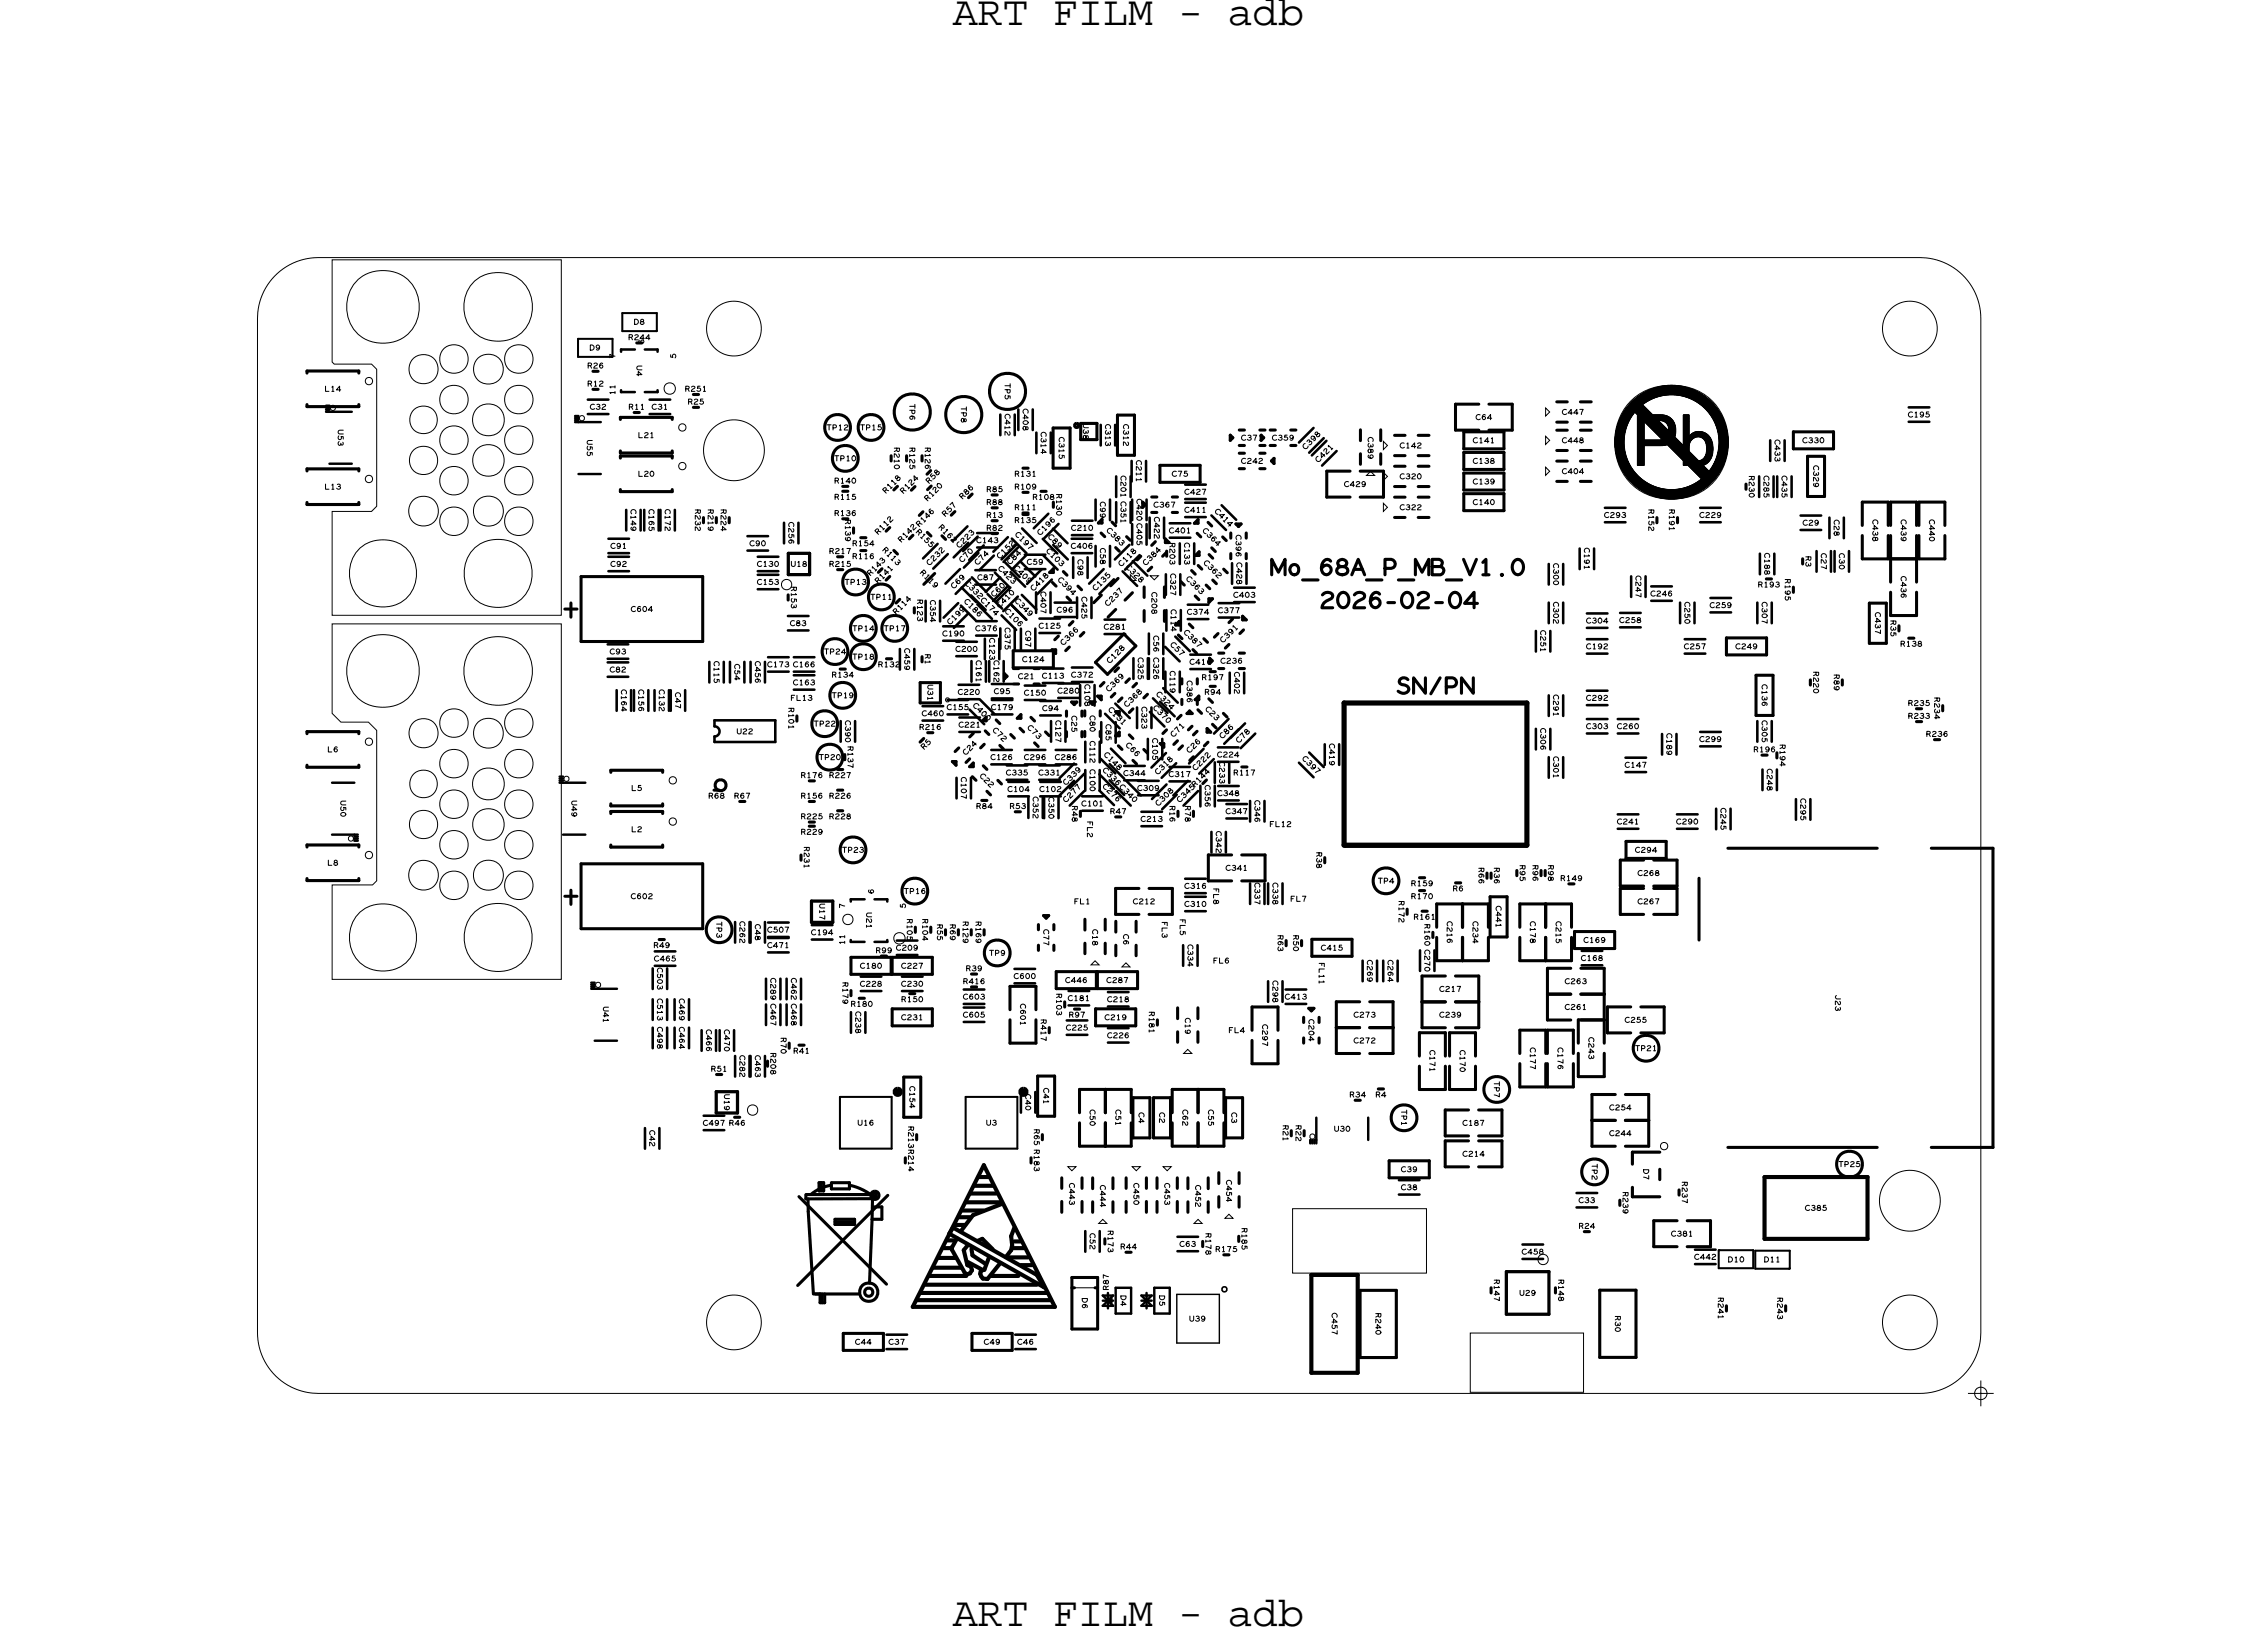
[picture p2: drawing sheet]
<svg xmlns="http://www.w3.org/2000/svg" width="111mm" height="81mm" viewBox="0 0 111 81" stroke-linecap="round" stroke-linejoin="round" font-family="sans-serif">
<defs><g id="words">
<g font-size="2.1">
<text x="47" y="1.2">ART FILM - adb</text>
<text x="47" y="80.2">ART FILM - adb</text>
</g>
<g font-size=".3">
<text x="30.3" y="17.7" transform="rotate(-90 30.3 17.7)">7</text>
<text x="29" y="19">R12</text>
<text x="30.3" y="19.5" transform="rotate(-90 30.3 19.5)">11</text>
<text x="31" y="20.2">R11</text>
<text x="32.1" y="20.2">C31</text>
<text x="45.8" y="23.9" transform="rotate(-45 45.8 23.9)">R 5 8</text>
<text x="50" y="23.5">R131</text>
<text x="54.5" y="20.9" transform="rotate(90 54.5 20.9)">C313</text>
<text x="61.2" y="21.7">C371</text>
<text x="64.4" y="22.2" transform="rotate(-45 64.4 22.2)">C 3 9 8</text>
<text x="65" y="22.8" transform="rotate(-45 65 22.8)">C 4 2 1</text>
<text x="16" y="24.1">L13</text>
<text x="39" y="28.9" transform="rotate(90 39 28.9)">R153</text>
<text x="41.1" y="24.6">R115</text>
<text x="41.1" y="25.4">R136</text>
<text x="41.7" y="25.6" transform="rotate(90 41.7 25.6)">R139</text>
<text x="42" y="27.6">R116</text>
<text x="42.9" y="28.4" transform="rotate(-45 42.9 28.4)">R 1 4 3</text>
<text x="43.3" y="28.8" transform="rotate(-45 43.3 28.8)">R 1 4 1</text>
<text x="43.3" y="26.4" transform="rotate(-45 43.3 26.4)">R 1 1 2</text>
<text x="43.5" y="27.1" transform="rotate(45 43.5 27.1)">R 1 1 3</text>
<text x="43.7" y="24.3" transform="rotate(-45 43.7 24.3)">R 1 1 8</text>
<text x="44.4" y="26.8" transform="rotate(-45 44.4 26.8)">R 1 4 2</text>
<text x="44.5" y="24.4" transform="rotate(-45 44.5 24.4)">R 1 2 4</text>
<text x="45.2" y="26.2" transform="rotate(45 45.2 26.2)">R 1 5 5</text>
<text x="45.3" y="29.5" transform="rotate(90 45.3 29.5)">R123</text>
<text x="45.3" y="26" transform="rotate(-45 45.3 26)">R 1 4 6</text>
<text x="45.4" y="28.2" transform="rotate(45 45.4 28.2)">R 1 1 9</text>
<text x="45.7" y="24.7" transform="rotate(-45 45.7 24.7)">R 1 2 0</text>
<text x="45.8" y="27.9" transform="rotate(-45 45.8 27.9)">C 2 3 2</text>
<text x="46.3" y="26" transform="rotate(45 46.3 26)">R 1 6 2</text>
<text x="46.6" y="25.5" transform="rotate(-45 46.6 25.5)">R 5 7</text>
<text x="47" y="29" transform="rotate(-45 47 29)">C 6 9</text>
<text x="47.3" y="27" transform="rotate(-45 47.3 27)">C 2 2 3</text>
<text x="47.4" y="27.7" transform="rotate(-45 47.4 27.7)">C 7 0</text>
<text x="47.5" y="24.6" transform="rotate(-45 47.5 24.6)">R 8 6</text>
<text x="47.5" y="29.7" transform="rotate(45 47.5 29.7)">C 1 8 6</text>
<text x="47.6" y="28.8" transform="rotate(45 47.6 28.8)">C 3 3 2 C 1 7 4</text>
<text x="48.2" y="27.9" transform="rotate(-45 48.2 27.9)">C 7 4</text>
<text x="48.7" y="25.5">R13</text>
<text x="49" y="29.5" transform="rotate(-45 49 29.5)">C 6 0</text>
<text x="49.2" y="28" transform="rotate(45 49.2 28)">C 4 2 3</text>
<text x="49.3" y="30" transform="rotate(-45 49.3 30)">C 4 1 0</text>
<text x="49.3" y="27.6" transform="rotate(-45 49.3 27.6)">C 1 5 2</text>
<text x="49.8" y="27.9" transform="rotate(-45 49.8 27.9)">C 8 4</text>
<text x="50" y="28" transform="rotate(45 50 28)">C 4 0 9</text>
<text x="50" y="29.6" transform="rotate(45 50 29.6)">C 3 4 9</text>
<text x="50" y="25.8">R135</text>
<text x="50" y="25.1">R111</text>
<text x="50" y="26.4" transform="rotate(45 50 26.4)">C 1 9 7</text>
<text x="51" y="29.2" transform="rotate(-45 51 29.2)">C 4 1 8</text>
<text x="51.3" y="26.4" transform="rotate(-45 51.3 26.4)">C 1 9 6</text>
<text x="51.6" y="27.2" transform="rotate(45 51.6 27.2)">C 1 0 3</text>
<text x="51.7" y="26.5" transform="rotate(45 51.7 26.5)">C 8 9</text>
<text x="52.1" y="24.3" transform="rotate(90 52.1 24.3)">R130</text>
<text x="52.2" y="28.6" transform="rotate(45 52.2 28.6)">C 3 9 4</text>
<text x="54" y="29.1" transform="rotate(-45 54 29.1)">C 1 3 5</text>
<text x="54.6" y="26.2" transform="rotate(45 54.6 26.2)">C 3 8 3</text>
<text x="54.6" y="29.9" transform="rotate(-45 54.6 29.9)">C 2 3 7</text>
<text x="55.3" y="28" transform="rotate(-45 55.3 28)">C 1 1 8</text>
<text x="55.5" y="28" transform="rotate(45 55.5 28)">C 3 2 8</text>
<text x="56.5" y="27.9" transform="rotate(-45 56.5 27.9)">C 3 8 4</text>
<text x="58.4" y="26.8" transform="rotate(90 58.4 26.8)">C133</text>
<text x="58.5" y="28.5" transform="rotate(45 58.5 28.5)">C 3 6 3</text>
<text x="59.3" y="26.2" transform="rotate(45 59.3 26.2)">C 3 6 4</text>
<text x="59.3" y="27.8" transform="rotate(45 59.3 27.8)">C 3 6 2</text>
<text x="59.9" y="25.2" transform="rotate(45 59.9 25.2)">C 4 1 4</text>
<text x="82.3" y="25.1" transform="rotate(90 82.3 25.1)">R191</text>
<text x="86.7" y="28.9">R193</text>
<text x="89.1" y="27.4" transform="rotate(90 89.1 27.4)">R3</text>
<text x="38.9" y="34.9" transform="rotate(90 38.9 34.9)">R101</text>
<text x="39" y="34.5">FL13</text>
<text x="41" y="33.4">R134</text>
<text x="43.3" y="32.9">R132</text>
<text x="44.2" y="30.3" transform="rotate(-45 44.2 30.3)">R 1 1 4</text>
<text x="45.6" y="32.2" transform="rotate(90 45.6 32.2)">R1</text>
<text x="45.8" y="33.7" transform="rotate(90 45.8 33.7)">U31</text>
<text x="46.9" y="30.8" transform="rotate(-45 46.9 30.8)">C 1 9 9</text>
<text x="48" y="34.8" transform="rotate(45 48 34.8)">C 4 0 0</text>
<text x="49.5" y="30.1" transform="rotate(45 49.5 30.1)">C 1 0 6</text>
<text x="50.7" y="35.9" transform="rotate(45 50.7 35.9)">C 7 3</text>
<text x="51.4" y="33.4">C113</text>
<text x="52.4" y="31.8" transform="rotate(-45 52.4 31.8)">C 3 6 6</text>
<text x="54.6" y="35" transform="rotate(45 54.6 35)">C 1 3 1</text>
<text x="54.7" y="34.1" transform="rotate(-45 54.7 34.1)">C 3 6 9</text>
<text x="54.7" y="32.7" transform="rotate(-45 54.7 32.7)">C 1 2 8</text>
<text x="55.6" y="34.9" transform="rotate(-45 55.6 34.9)">C 3 6 8</text>
<text x="56.9" y="34.9" transform="rotate(45 56.9 34.9)">C 3 7 0</text>
<text x="57" y="34.2" transform="rotate(45 57 34.2)">C 3 2 4</text>
<text x="57.7" y="31.8" transform="rotate(45 57.7 31.8)">C 5 7</text>
<text x="58.4" y="31.2" transform="rotate(45 58.4 31.2)">C 3 8 7</text>
<text x="59.4" y="35" transform="rotate(45 59.4 35)">C 2 3</text>
<text x="60.3" y="31.7" transform="rotate(-45 60.3 31.7)">C 3 9 1</text>
<text x="93.3" y="30.6" transform="rotate(90 93.3 30.6)">R35</text>
<text x="93.7" y="31.9">R138</text>
<text x="94.1" y="35.4">R233</text>
<text x="39.7" y="41.7" transform="rotate(90 39.7 41.7)">R231</text>
<text x="41.8" y="36.8" transform="rotate(90 41.8 36.8)">R137</text>
<text x="45.6" y="37" transform="rotate(-45 45.6 37)">R 5</text>
<text x="47.6" y="37.2" transform="rotate(-45 47.6 37.2)">C 2 4</text>
<text x="48.3" y="38.3" transform="rotate(45 48.3 38.3)">C 2 2</text>
<text x="48.9" y="36" transform="rotate(45 48.9 36)">C 7 2</text>
<text x="49.8" y="39.9">R53</text>
<text x="51.2" y="38.2">C331</text>
<text x="52.6" y="39.6" transform="rotate(-45 52.6 39.6)">C 2 7 7</text>
<text x="52.6" y="38.7" transform="rotate(-45 52.6 38.7)">C 3 3 9</text>
<text x="54.4" y="38" transform="rotate(45 54.4 38)">C 3 3 6</text>
<text x="54.4" y="38.8" transform="rotate(45 54.4 38.8)">C 2 7 6</text>
<text x="54.4" y="37.2" transform="rotate(45 54.4 37.2)">C 1 4 8</text>
<text x="55.2" y="38.8" transform="rotate(45 55.2 38.8)">C 3 4 0</text>
<text x="55.5" y="36.8" transform="rotate(45 55.5 36.8)">C 6 6</text>
<text x="57.1" y="38.2" transform="rotate(-45 57.1 38.2)">C 3 1 8</text>
<text x="57.1" y="39.8" transform="rotate(-45 57.1 39.8)">C 3 0 8</text>
<text x="57.7" y="39.7" transform="rotate(90 57.7 39.7)">R16</text>
<text x="57.9" y="36.4" transform="rotate(-45 57.9 36.4)">C 7 1</text>
<text x="58.2" y="39.6" transform="rotate(-45 58.2 39.6)">C 3 4 5 R 1 4 4</text>
<text x="58.7" y="37.1" transform="rotate(-45 58.7 37.1)">C 2 6</text>
<text x="59" y="38" transform="rotate(-45 59 38)">C 2 2 2</text>
<text x="60.3" y="36.4" transform="rotate(-45 60.3 36.4)">C 8 6</text>
<text x="60.8" y="38.2">R117</text>
<text x="61.1" y="36.7" transform="rotate(-45 61.1 36.7)">C 7 8</text>
<text x="64.2" y="37.4" transform="rotate(45 64.2 37.4)">C 3 9 7</text>
<text x="41.7" y="46.6" transform="rotate(-90 41.7 46.6)">11</text>
<text x="47.6" y="47.9">R39</text>
<text x="53" y="44.6">FL1</text>
<text x="57.3" y="45.4" transform="rotate(90 57.3 45.4)">FL3</text>
<text x="63" y="46.1" transform="rotate(90 63 46.1)">R63</text>
<text x="64.9" y="42" transform="rotate(90 64.9 42)">R38</text>
<text x="65.1" y="47.5" transform="rotate(90 65.1 47.5)">FL11</text>
<text x="69.7" y="45.3">R161</text>
<text x="73.7" y="42.8" transform="rotate(90 73.7 42.8)">R36</text>
<text x="35.1" y="52.8">R51</text>
<text x="39.1" y="51.9">R41</text>
<text x="52.1" y="49" transform="rotate(90 52.1 49)">R103</text>
<text x="56.7" y="49.9" transform="rotate(90 56.7 49.9)">R181</text>
<text x="44.8" y="55.5" transform="rotate(90 44.8 55.5)">R213 R214</text>
<text x="51" y="56.7" transform="rotate(90 51 56.7)">R183</text>
<text x="63.3" y="55.5" transform="rotate(90 63.3 55.5)">R21</text>
<text x="66.6" y="54.1">R34</text>
<text x="77.9" y="59.3">C33</text>
<text x="54.6" y="60.7" transform="rotate(90 54.6 60.7)">R173</text>
<text x="79.7" y="64.9" transform="rotate(90 79.7 64.9)">R30</text>
<text x="87" y="62.2">D11</text>
</g>
</g></defs>
<!-- layer: Board Outline -->
<g fill="none" stroke="#000" stroke-width=".05">
<path d="M13.6 13.6l.2-.2a3 3 0 0 1 1.9-.7h79a3 3 0 0 1 3 3v50a3 3 0 0 1-3 3h-79a3 3 0 0 1-3-3v-50a3 3 0 0 1 .9-2.1zM80.3 20h.8zM80.3 20h.7zM80.3 19.9h.7zM80.4 19.9h.6zM80.4 19.9h.7zM80.4 19.8h.8zM80.5 19.8h.7zM80.5 19.8h.8zM80.5 19.7h.8zM80.5 19.7h.9zM80.6 19.7h.8z"/>
<path d="M80.6 19.7h.9zM80.6 19.6h.9zM80.7 19.6h.9zM80.7 19.6h1zM80.7 19.6h1.1zM80.8 19.6h1zM80.8 19.5h1zM80.8 19.5h1.1zM80.8 19.5h1.2zM80.9 19.5h1.2zM80.9 19.5h1.3zM80.9 19.5h1.4z"/>
<path d="M80.9 19.5h3.1zM80.9 19.4h3.1zM80.9 19.4h3zM81 19.4h2.9zM81 20l3.3 3.2zM81 19.9a2.34 2.34 0 0 1 3.1 .2 2.34 2.34 0 0 1 .2 3.1M81 19.4h2.8zM81.1 19.4h2.7zM81.1 19.3h2.7zM81.2 19.3h2.5zM81.2 19.3h2.4zM81.3 19.3h2.3z"/>
<path d="M81.3 19.2h2.3zM81.4 19.2h2.1zM81.5 19.2h1.9zM81.5 19.1h1.8zM81.6 19.1h1.7zM81.7 19.1h1.5zM81.7 19.1h1.4zM81.8 19.1h1.3zM81.9 19.1h1.1zM81.9 19h1.1zM82 19h.9zM82.1 19h.7z"/>
<path d="M82.2 19h.5zM82.2 19h.4zM82.4 19h.1zM82.6 19.5h1.4zM82.7 19.5h1.3zM82.8 19.5h1.2zM82.9 19.5h1.1zM82.9 19.5h1.2zM83 19.5h1.1zM83.1 19.5h1zM83.1 19.6h1zM83.2 19.6h.9z"/>
<path d="M83.2 19.6h1zM83.3 19.6h.9zM83.4 19.6h.8zM83.4 19.7h.8zM83.4 19.7h.9zM83.5 19.7h.8zM83.6 19.7h.8zM83.6 19.8h.8zM83.7 19.8h.7zM83.7 19.8h.8zM83.7 19.9h.8zM83.8 19.9h.7z"/>
<path d="M83.9 19.9h.6zM83.9 19.9h.7zM83.9 20h.7zM66.3 34.7h9v7.1h-9zM79.6 21.8h.5zM79.6 21.7h.5zM79.6 21.9h.5zM79.6 22h.5zM79.6 21.6h.5zM79.7 21.6h.4zM79.7 22.1h.4zM79.7 21.5h.4z"/>
<path d="M79.7 22.2h.4zM79.7 21.4h.4zM79.7 21.4h.5zM79.7 22.3h.5zM79.7 21.3h.5zM79.7 22.4h.5zM79.7 21.2h.5zM79.7 22.5h.5zM79.7 21.1h.5zM79.7 22.6h.5zM79.7 21h.5zM79.8 22.6h.4z"/>
<path d="M79.8 21h.4zM79.8 21h.5zM79.8 22.6h.5zM79.8 22.7h.5zM79.8 20.9h.5zM79.8 22.8h.5zM79.8 20.8h.5zM79.8 20.8h.6zM79.8 22.8h.6zM79.8 22.9h.6zM79.8 20.7h.6zM79.9 20.7h.5z"/>
<path d="M79.9 22.9h.5zM79.9 23h.5zM79.9 20.6h.5zM79.9 20.6h.6zM79.9 23h.6zM79.9 23.1h.6zM79.9 20.5h.6zM80 23.1h.5zM80 20.5h.5zM80 23.2h.5zM80 20.4h.5zM80 23.2h.6z"/>
<path d="M80 20.4h.6zM80 23.3h.6zM80 20.3h.6zM80.1 20.3h.5zM80.1 23.3h.5zM80.1 20.3h1.3zM80.1 23.3h.6zM80.1 20.3h1.2zM80.1 23.4h.6zM80.1 20.2h1.2zM80.2 23.4h.6zM80.2 20.2h1z"/>
<path d="M80.2 23.5h.6zM80.2 20.1h1zM80.2 23.5h.7zM80.2 20.1h.9zM80.3 23.6h.6zM80.3 23.6h.7zM80.3 23.7h.7zM80.4 23.7h.6zM80.4 23.7h.7zM80.4 23.8h.8zM80.5 23.8h.7zM80.5 23.8h.8z"/>
<path d="M80.5 23.9h.8zM80.6 23.9h.8zM80.6 23.9h.9zM80.6 20.3l3.3 3.3zM80.6 20.3a2.34 2.34 0 0 0 .2 3.2 2.34 2.34 0 0 0 3.1 .1M80.6 20.3h.8zM80.6 24h.9zM80.7 20.3h.7zM80.7 24h.8zM80.7 24h.9zM80.7 20.4h.7zM80.7 20.4h.8z"/>
<path d="M80.7 24h1zM80.8 20.4h.7zM80.8 24h1zM80.8 21.9h1.5zM80.8 21.9h1.4zM80.8 21.7h1.7zM80.8 20.5h1.3zM80.8 20.6h1.6zM80.8 20.5h1.4zM80.8 21.8h1.7zM80.8 20.7h1.7zM80.8 21.8h1.6z"/>
<path d="M80.8 20.5h1.5zM80.8 22h1.3zM80.8 20.5h1.2zM80.8 20.7h.3zM80.8 20.8h.3zM80.8 20.9h.3zM80.8 21h.3zM80.8 21.1h.3zM80.8 21.2h.3zM80.8 21.3h.3zM80.8 21.4h.3zM80.8 21.5h.3z"/>
<path d="M80.8 21.6h.3zM80.8 21.7h.3zM80.8 22h.3zM80.8 22.1h.3zM80.8 22.2h.3zM80.8 22.3h.3zM80.8 22.4h.3zM80.8 22.5h.3zM80.8 22.6h.3zM80.8 22.7h.3zM80.8 22.8h.3zM80.8 22.9h.3z"/>
<path d="M80.8 23h.3zM80.8 20.6h1.5zM80.8 20.5h1.1zM80.8 20.5v2.5zM80.8 20.7h1.6zM80.8 21.9h1.6zM80.8 22h1.2zM80.8 20.5h.7zM80.8 24.1h1zM80.8 24.1h1.1zM80.8 20.5h.8zM80.8 24.1h1.2z"/>
<path d="M80.9 20.5h.7zM80.9 24.1h1.2zM80.9 20.6h.7zM80.9 24.1h1.3zM80.9 24.1h1.4zM80.9 24.1h1.5zM80.9 24.1h3.1zM80.9 20.6h.8zM80.9 24.2h3.1zM80.9 24.2h3zM81 20.6h.7zM81 24.2h2.9z"/>
<path d="M81 20.7h.7zM81 20.7h.8zM81 24.2h2.8zM81.1 20.7h.7zM81.1 24.2h2.7zM81.1 20.8h.7zM81.1 24.3h2.7zM81.1 20.7h.8zM81.1 22h.8zM81.1 21.7h.8zM81.1 20.7v1zM81.1 22v1z"/>
<path d="M81.1 20.8h.8zM81.1 24.3h2.6zM81.2 20.8h.7zM81.2 24.3h2.5zM81.2 20.9h.7zM81.2 20.9h.8zM81.3 24.3h2.3zM81.3 20.9h.7zM81.3 21h.7zM81.3 24.4h2.3zM81.3 21h.8zM81.3 24.4h2.2z"/>
<path d="M81.4 21h.7zM81.4 24.4h2.1zM81.4 21.1h.7zM81.4 21.1h.8zM81.4 24.4h2zM81.5 21.1h.7zM81.5 24.4h1.9zM81.5 21.2h.7zM81.5 21.2h.8zM81.5 24.5h1.9zM81.6 24.5h1.7zM81.6 21.2h.7z"/>
<path d="M81.6 21.3h.7zM81.6 21.3h.8zM81.7 21.3h.7zM81.7 24.5h1.5zM81.7 21.4h.7zM81.7 21.4h.8zM81.8 21.4h.7zM81.8 24.5h1.3zM81.8 21.5h.7zM81.8 21.5h.8zM81.8 24.5h1.2zM81.9 21.5h.7z"/>
<path d="M81.9 21.7h.1zM81.9 20.7h.1M81.9 21.6h.7zM81.9 24.5h1.1zM81.9 21.7h.6zM81.9 20.7h.6zM81.9 21.6h.8zM81.9 24.6h1.1zM81.9 20.5h.1zM81.9 22h.1zM81.9 20.7l.1 .1zM81.9 24.6h1z"/>
<path d="M82 21.6h.7zM82 21.7h.1zM82 21.7h.5zM82 21.7h.7zM82 20.7h.5zM82 24.6h.9zM82 20.8h.5zM82 21.7h.8zM82 21.7h.6zM82 20.8h.1zM82 20.5h.1zM82 22h.1z"/>
<path d="M82.1 21.7h.7zM82.1 21.7h.5zM82.1 21.7v-.1zM82.1 20.8h.4zM82.1 21.8h.7zM82.1 24.6h.7zM82.1 21.6h.5zM82.1 20.8h.5zM82.1 21.8h.8zM82.1 20.8l.1 .1zM82.1 20.5h.1zM82.1 21.6h.1"/>
<path d="M82.1 22l.1-.1zM82.2 21.6h.4zM82.2 21.8h.7zM82.2 20.8h.4zM82.2 21.9h.7zM82.2 20.9h.4zM82.2 20.9h.1M82.2 24.6h.5zM82.2 21.9h.8zM82.2 21.5h.4zM82.2 20.5h.1zM82.2 21.5v.1z"/>
<path d="M82.2 21.9h.1zM82.2 20.9l.1 .1zM82.3 21.5h.3zM82.3 21h.3zM82.3 21.9h.7zM82.3 21.4h.3zM82.3 22h.7zM82.3 21.4l-.1 .1zM82.3 21v.1zM82.3 24.6h.3zM82.3 21.1h.3zM82.3 21.4h.4z"/>
<path d="M82.3 21.3h.4zM82.3 21.1v.1zM82.3 21.3v.1zM82.3 21.1h.4zM82.3 22h.8zM82.3 21.2h.4zM82.3 21.2v.1zM82.3 20.5l.1 .1zM82.3 21.9l.1-.1zM82.4 22h.7zM82.4 22.1h.7zM82.4 20.6l.1 .1z"/>
<path d="M82.4 21.8h.1zM82.4 22.1h.8zM82.5 20.7h.1M82.5 22.1h.7zM82.5 24.1h1.5zM82.5 22.2h.7zM82.5 21.8h.1M82.5 22.2h.8zM82.5 20.7l.1 .1zM82.5 21.7v.1zM82.6 22.2h.7zM82.6 20.8v.1z"/>
<path d="M82.6 22.3h.7zM82.6 21.6l-.1 .1zM82.6 20.9v.1zM82.6 22.3h.8zM82.6 21.5v.1zM82.6 24.1h1.4zM82.6 21v.1zM82.6 21.4v.1zM82.6 21.1l.1 .1zM82.7 21.3l-.1 .1zM82.7 22.3h.7zM82.7 21.2v.1z"/>
<path d="M82.7 21.2h.1M82.7 22.4h.7zM82.7 24.1h1.3zM82.7 22.4h.8zM82.8 24.1h1.2zM82.8 22.4h.7zM82.8 22.5h.7zM82.8 22.5h.8zM82.9 22.5h.7zM82.9 22.6h.7zM82.9 24.1h1.2zM82.9 22.6h.8z"/>
<path d="M83 22.6h.7zM83 22.7h.7zM83 24.1h1.1zM83 22.7h.8zM83 21.7h.4zM83 21.9h.3zM83 21.6h.6zM83 22.6h.5zM83 22.7h.6zM83 21.6h.5zM83 21.8h.4zM83 22.5h.4z"/>
<path d="M83 22h.3zM83 22.2h.3zM83 22.4h.3zM83 22.3h.3zM83 21.5h1.3zM83 20.5h.3zM83 20.6h.3zM83 20.7h.3zM83 20.8h.3zM83 20.9h.3zM83 21h.3zM83 21.1h.3z"/>
<path d="M83 21.2h.3zM83 21.3h.3zM83 21.4h.3zM83 21.5h.3zM83 22.1h.3zM83 22.8h.3zM83 22.9h.3zM83 23h.3zM83 22.6h.4zM83 21.6h.7zM83 21.7h.5zM83 21.5h.7z"/>
<path d="M83 22.4h.4zM83 21.8h.3zM83 20.5v2.5zM83 22.7h1.3zM83 22.7h.5zM83.1 22.7h.7zM83.1 24.1h1zM83.1 22.8h.7zM83.1 24h1zM83.1 22.8h.8zM83.2 22.8h.7zM83.2 22.9h.7z"/>
<path d="M83.2 24h1zM83.2 22.9h.8zM83.3 22.9h.7zM83.3 24h.9zM83.3 23h.7zM83.3 23h.8zM83.3 22.2v.1zM83.3 22v.2zM83.3 20.5v1zM83.3 22.7v.3zM83.3 22.8h.1M83.3 21.5h1z"/>
<path d="M83.3 22.8h1zM83.3 22.3v.1zM83.3 21.9v.1zM83.3 22.8l.1 .1zM83.3 21.8v.1zM83.3 22.4l.1 .1zM83.4 21.5h.9zM83.4 23h.7zM83.4 22.8h.8zM83.4 24h.8zM83.4 23.1h.7zM83.4 21.4h.8z"/>
<path d="M83.4 23.9h.9zM83.4 21.4h.1zM83.4 21.4l-.1 .1zM83.4 21.8h-.1zM83.4 22.5l.1 .1zM83.4 22.9h.8zM83.4 23.1h.8zM83.4 22.9h.1zM83.4 22.9h.7zM83.4 21.7l.1-.1zM83.4 21.7v.1zM83.5 22.6h.1"/>
<path d="M83.5 23.9h.8zM83.5 23.1h.7zM83.5 21.4h.6zM83.5 22.9h.6zM83.5 21.4v-.1zM83.5 23.2h.7zM83.5 22.9h.1zM83.5 23.2h.8zM83.5 21.6h.1zM83.5 21.3h.6zM83.5 22.9h.5zM83.5 22.6l.1 .1z"/>
<path d="M83.5 21.3h.1zM83.5 23.2h1.4zM83.6 22.9h.4zM83.6 23.2h1.3zM83.6 21.3h.4zM83.6 23.9h.8zM83.6 22.9l.1 .1zM83.6 23.2h1.2zM83.6 23.3h1.2zM83.6 23h.4zM83.6 23.8h.8zM83.6 21.6l.1-.1z"/>
<path d="M83.6 23h.3zM83.6 22.7h.1zM83.6 21.3h.3zM83.6 21.3h.1zM83.7 23.8h.7zM83.7 23.3h1.1zM83.7 23h.1zM83.7 23.4h1.1zM83.7 21.3h.2zM83.7 23h.2zM83.7 21.5h.1zM83.7 23.4h1z"/>
<path d="M83.7 22.7h.1M83.7 21.3h.1M83.7 23.8h.8zM83.7 23.7h.8zM83.8 23.4h.9zM83.8 23.7h.7zM83.8 22.7h.1zM83.8 21.5h.1M83.8 23h.1M83.8 21.5h.1zM83.8 23.5h.9zM83.8 21.3h.1z"/>
<path d="M83.8 21.5h.5zM83.8 22.7h.5zM83.8 23h.1zM83.8 23.5h.8zM83.9 23.7h.6zM83.9 22.7h.4zM83.9 23.5h.7zM83.9 21.5v.1zM83.9 23.6h.7zM83.9 22.7h.1zM83.9 21.6h.4zM83.9 23.7h.7z"/>
<path d="M83.9 21.3h.1zM83.9 21.6h.5zM83.9 22.7h.5zM83.9 23l.1-.1zM83.9 21.6l.1 .1zM84 22.7h.4zM84 22.7v-.1zM84 20h.6zM84 21.6h.4zM84 22.6h.4zM84 21.3h.1zM84 20.1h.6z"/>
<path d="M84 20.1h.7zM84 22.9h.1zM84 21.7h.1M84 21.7h.4zM84 21.7h.1zM84.1 22.6h.3zM84.1 20.1h.6zM84.1 21.7h.3zM84.1 22.5l-.1 .1zM84.1 22.5h.3zM84.1 21.3l.1 .1zM84.1 21.7v.1z"/>
<path d="M84.1 20.2h.6zM84.1 21.8h.3zM84.1 22.9h.1zM84.1 22.5h.1M84.1 22.5h.4zM84.1 21.8h.4zM84.1 22.4h.4zM84.1 21.8l.1 .1zM84.1 21.9h.4zM84.1 22.4v.1zM84.2 22.3h.3zM84.2 20.2h.6z"/>
<path d="M84.2 21.9h.3zM84.2 21.9v.1zM84.2 21.4h.1M84.2 22h.3zM84.2 22.3l-.1 .1zM84.2 22.2h.3zM84.2 22v.1zM84.2 22.1h.3zM84.2 22.2v.1zM84.2 22.2h.1M84.2 22.9l.1-.1zM84.2 20.3h.6z"/>
<path d="M84.3 20.3h.5zM84.3 21.5h.1M84.3 20.4h.5zM84.3 22.8h.1M84.3 20.4h.6zM84.3 23.2h.6zM84.3 21.5l.1 .1zM84.3 22.7v.1zM84.4 23.2h.5zM84.4 20.5h.5zM84.4 23.1h.5zM84.4 21.6v.1z"/>
<path d="M84.4 22.6l-.1 .1zM84.4 20.5h.6zM84.4 21.7v.1zM84.4 23.1h.6zM84.4 20.6h.6zM84.4 23h.6zM84.4 22.5v.1zM84.4 21.8l.1 .1zM84.5 23h.5zM84.5 20.6h.5zM84.5 22.4l-.1 .1zM84.5 21.9v.1z"/>
<path d="M84.5 22.4h.1M84.5 20.7h.5zM84.5 22.9h.5zM84.5 22v.1zM84.5 22.2v.2zM84.5 22.1h.1M84.5 22.1v.1zM84.5 20.8h.5zM84.5 22.8h.5zM84.5 22.8h.6zM84.5 20.8h.6zM84.6 20.8h.5z"/>
<path d="M84.6 22.8h.5zM84.6 20.9h.5zM84.6 22.7h.5zM84.6 21h.5zM84.6 22.6h.5zM84.7 22.6h.4zM84.7 21h.4zM84.7 21.1h.4zM84.7 22.5h.5zM84.7 21.1h.5zM84.7 21.2h.5zM84.7 22.4h.5z"/>
<path d="M84.7 21.3h.5zM84.7 22.3h.5zM84.7 21.4h.5zM84.7 22.2h.5zM84.8 22.2h.4zM84.8 21.4h.4zM84.8 21.5h.4zM84.8 22.1h.4zM84.8 21.6h.4zM84.8 22h.4zM84.8 21.7h.4zM84.8 21.9h.4z"/>
<path d="M84.8 21.8h.5z"/>
<circle cx="36.2" cy="16.2" r="1.35"/>
<circle cx="94.2" cy="16.2" r="1.35"/>
<circle cx="36.2" cy="22.2" r="1.5"/>
<circle cx="82.4" cy="21.8" r="2.83"/>
<circle cx="94.2" cy="59.2" r="1.5"/>
<circle cx="36.2" cy="65.2" r="1.35"/>
<circle cx="94.2" cy="65.2" r="1.35"/>
</g>
<g fill="none" stroke="#000" stroke-width=".2">
<path d="M47.5 59.7h1zM47.6 59.3h1.7zM47.9 58.8h1.2zM48 59.9l-.6 .7zM48 59.9l1.4-.5zM48.1 58.5h.9zM48.3 58h.5zM48.5 57.4l-3.5 7zM48.5 57.4l3.5 7zM45 64.4h7zM45.2 64.1h6.6zM45.4 63.7h6.2z"/>
<path d="M45.7 63.3h5.4zM45.9 62.9h1.8zM46 62.5h1.4zM46.3 62h.8zM46.6 61.5h.3zM46.7 61.2h.3zM46.8 60.8l4.7 2.7zM47 61.6l.6 1.2zM47 61.5v.1zM47 60.5l4.1 2.4zM47 60.5l-.2 .3zM47.1 60.4h.5z"/>
<path d="M47.2 61.1l-.2 .4zM47.3 60h.6zM47.5 61.6l.2 .8zM47.6 62.8h.1zM47.7 62.8h.1zM47.7 62.4l.2 .1zM47.7 61.4l-.2 .2zM47.7 62.2l.7 .4zM47.9 62.5v.1zM47.9 61.6l.1 .3zM47.9 62.6l-.1 .2zM48 61.9l.6 .4z"/>
<path d="M48.2 61.2l.2-.1zM48.3 62.8l.1 .1zM48.4 62.7l-.1 .1zM48.4 62.7v-.1zM48.4 62.9l.1 .1zM48.4 62.6h.2zM48.4 61.1l.6 .5zM48.5 63l.2 .1zM48.8 62l-.2 .6zM48.9 62.9h1.3zM49.3 62.3l-.6 .8zM49.8 62h.9z"/>
<path d="M49.9 61v.4zM49.9 61.6l-.3 .4zM49.9 61.4v.2zM49.9 61.5h.6zM50 61.2h.3zM50 60.5l-.1 .5zM50.4 62.4h.5zM51.1 62.9l.4 .6z"/>
</g>
<!-- layer: Components -->
<g fill="none" stroke="#000" stroke-width=".05">
<path d="M16.4 12.8h11.3v17.5h-11.3v-5.1h1.9l.3-.2v-6.8l-.3-.2h-1.8l-.1-.2zM18 18.7l.2-.1 .2 .1v.2l-.2 .1-.2-.1zM32.8 19l.2-.1 .2 .1 .1 .2-.1 .1-.2 .1-.2-.1v-.1zM16.3 20h.1h.1v.2h-.1h-.1zM16.4 30.8h11.3v17.5h-11.3v-4.7h2l.2-.2v-7.4l-.4-.4h-1.4l-.4-.4zM18 36.5l.2-.1 .2 .1v.2h-.2h-.2zM18 23.5l.2-.1 .2 .1v.2l-.2 .1-.2-.1zM27.8 38.3h.1h.2v.2h-.2h-.1zM28.6 20.6l.1-.1 .1 .1v.1h-.1h-.1zM33 38.4l.2-.1 .1 .1v.2l-.1 .1-.2-.1zM33.5 21l.2-.1 .1 .1v.2l-.1 .1-.2-.1zM33.5 22.9l.2-.1 .1 .1v.2l-.1 .1-.2-.1z"/>
<path d="M38.6 28.6h.2h.2l.1 .2-.1 .2-.2 .1-.2-.1-.1-.2zM46.6 34.5l.1-.1 .1 .2h-.1zM56.7 28.4h.4l-.2 .2zM67.4 23.4l.2-.2 .2 .2zM68.2 24.8l.2 .2-.2 .2zM68.2 23.3l.2 .2-.2 .2zM68.2 21.8l.2 .2-.2 .2zM76.2 21.5l.2 .2-.2 .2zM76.2 20.1l.2 .2-.2 .2zM76.2 23l.2 .2-.2 .2zM17.2 41.3l.1-.1 .1 .1v.1l-.1 .1-.1-.1zM18 42.1l.2-.1 .2 .1v.1l-.2 .1-.2-.1z"/>
<path d="M29.4 48.5l.1-.1 .1 .1v.1l-.1 .1-.1-.1zM33 40.4l.2-.1 .1 .1v.2l-.1 .1-.2-.1zM36.9 54.6l.2-.1 .2 .1 .1 .1-.1 .2-.2 .1-.2-.1v-.2zM41.6 45.2l.2-.1 .2 .1 .1 .1-.1 .2-.2 .1-.2-.1v-.2zM44.2 46.1l.2-.1 .2 .1v.2v.2h-.2h-.2l-.1-.2zM52.7 57.5h.4l-.2 .2zM53.8 47.6l.2-.2 .2 .2zM55.3 47.7l.2-.2 .2 .2zM55.8 57.5h.4l-.2 .2zM57.4 57.5h.4l-.2 .2zM58.4 51.9l.2-.2 .2 .2zM63.8 59.6h6.6v3.2h-6.6z"/>
<path d="M64.6 56l.1-.1 .1 .1v.1l-.1 .1-.1-.1zM81.9 56.4l.2-.1 .1 .1v.2l-.1 .1-.2-.1zM52.9 63h1.2v.5h-1.2zM54.2 60.3l.2-.2 .2 .2zM58.9 60.3l.2-.2 .2 .2zM60.4 60.1l.2-.2 .2 .2zM72.5 65.7h5.6v2.9h-5.6zM75.9 61.9l.2-.1 .2 .1 .1 .2-.1 .2-.2 .1-.2-.1v-.2z"/>
<circle cx="18.9" cy="15.1" r="1.8"/>
<circle cx="20.9" cy="18.2" r=".72"/>
<circle cx="22.4" cy="19.7" r=".71"/>
<circle cx="22.4" cy="17.7" r=".71"/>
<circle cx="24.1" cy="18.2" r=".74"/>
<circle cx="24.6" cy="15.1" r="1.7"/>
<circle cx="25.6" cy="17.7" r=".71"/>
<circle cx="25.6" cy="19.7" r=".71"/>
<circle cx="18.9" cy="28.3" r="1.67"/>
<circle cx="18.9" cy="33.1" r="1.8"/>
<circle cx="20.9" cy="20.7" r=".68"/>
<circle cx="20.9" cy="36.2" r=".72"/>
<circle cx="20.9" cy="22.7" r=".7"/>
<circle cx="20.9" cy="25.2" r=".74"/>
<circle cx="20.9" cy="38.7" r=".68"/>
<circle cx="22.4" cy="37.7" r=".71"/>
<circle cx="22.4" cy="23.7" r=".71"/>
<circle cx="22.4" cy="21.7" r=".71"/>
<circle cx="22.4" cy="35.7" r=".71"/>
<circle cx="22.4" cy="25.7" r=".71"/>
<circle cx="22.4" cy="39.7" r=".71"/>
<circle cx="24.1" cy="38.7" r=".79"/>
<circle cx="24.1" cy="36.2" r=".74"/>
<circle cx="24.1" cy="22.7" r=".78"/>
<circle cx="24.1" cy="25.2" r=".74"/>
<circle cx="24.1" cy="20.7" r=".79"/>
<circle cx="24.6" cy="28.3" r="1.69"/>
<circle cx="24.6" cy="33.1" r="1.7"/>
<circle cx="25.6" cy="21.7" r=".71"/>
<circle cx="25.6" cy="37.7" r=".71"/>
<circle cx="25.6" cy="25.7" r=".71"/>
<circle cx="25.6" cy="23.7" r=".71"/>
<circle cx="25.6" cy="39.7" r=".71"/>
<circle cx="25.6" cy="35.7" r=".71"/>
<circle cx="18.9" cy="46.2" r="1.67"/>
<circle cx="20.9" cy="40.7" r=".7"/>
<circle cx="20.9" cy="43.2" r=".74"/>
<circle cx="22.4" cy="41.7" r=".71"/>
<circle cx="22.4" cy="43.7" r=".71"/>
<circle cx="24.1" cy="43.2" r=".74"/>
<circle cx="24.1" cy="40.7" r=".78"/>
<circle cx="24.6" cy="46.2" r="1.69"/>
<circle cx="25.6" cy="43.7" r=".71"/>
<circle cx="25.6" cy="41.7" r=".71"/>
</g>
<g fill="none" stroke="#000" stroke-width=".12">
<path d="M30.6 19.2v.1zM30.6 17.2v.1zM30.6 17.2h.7zM30.6 19.3h.7zM31.8 17.2h.6zM31.8 19.3h.6zM32.4 19.2v.1zM32.4 17.2v.1zM16.1 20.3h.2zM16.1 20.1h.2zM16.1 20h.2zM16.1 20.2h.2z"/>
<path d="M16.3 20.3h1.1zM16.3 22.9h1.1zM16.4 38.6h1.1zM27.6 38.6h.2zM27.6 38.4h.2zM27.6 38.3h.2zM27.6 38.5h.2zM27.8 38.6h1.1zM28.4 20.6h.1zM28.4 20.5h.1zM28.4 20.7h.1zM28.4 20.8h.1z"/>
<path d="M28.5 23.4h1.1zM28.5 20.8h1.1zM16.4 41.2h1.1zM17.5 41.2h.1zM17.5 41.4h.1zM17.5 41.5h.1zM17.5 41.3h.1zM27.8 41.2h1.1zM29.2 48.8h.1zM29.2 48.6h.1zM29.2 48.5h.1zM29.2 48.7h.1z"/>
<path d="M29.3 51.3h1.1zM29.3 48.8h1.1zM42 44.3v.2zM42 46.3v.1zM42 44.3h.6zM42 46.4h.6zM43.1 44.3h.7zM43.1 46.4h.7zM43.8 44.3v.2zM43.8 46.3v.1zM64.6 56.2v.2zM64.7 56.2v.2z"/>
<path d="M64.8 56.2v.2zM64.9 56.2v.2zM64.9 55.1v1.1zM67.5 55.1v1.1zM54.4 63.9h.5zM54.4 64.1h.5zM54.4 64.4h.5zM54.4 63.9l.2 .2zM54.6 63.7v.4zM54.6 64.1v.4zM54.6 64.1l-.2 .3zM54.6 64.1l.3 .3z"/>
<path d="M54.9 63.9l-.3 .2zM55 63.5h.8zM55 63.5v1.3zM55 64.8h.8zM55.8 63.5v1.3zM56.3 63.9h.5zM56.3 64.1h.5zM56.3 64.4h.5zM56.3 63.9l.3 .2zM56.6 63.7v.4zM56.6 64.1v.4zM56.6 64.1l-.3 .3z"/>
<path d="M56.6 64.1l.2 .3zM56.8 63.9l-.2 .2zM56.9 63.5h.8zM56.9 63.5v1.3zM56.9 64.8h.8zM57.7 63.5v1.3z"/>
</g>
<path d="M58 66.2h2.1zM58 63.8h2.1zM58 63.8v2.4zM60.1 63.8v2.4z" fill="none" stroke="#000" stroke-width=".07"/>
<path d="M60.3 63.5l.1-.1 .1 .1v.1l-.1 .1-.1-.1z" fill="none" stroke="#000" stroke-width=".08"/>
<g fill="none" stroke="#000" stroke-width=".15">
<path d="M15.1 18.3h2.6zM15.1 18.3v.1zM15.1 19.9v.1zM17.7 18.3v.1zM17.7 19.9v.1zM29.2 18.3h.3zM29.2 19.2h.3zM31.4 16.9h.3zM34.2 19.4h.3zM71.8 19.9h1.1zM71.8 19.9v1.3zM73.4 19.9h1.2z"/>
<path d="M74.6 19.9v1.3zM76.8 19.8h.5zM77.9 19.8h.6zM15.1 36.1h2.6zM15.1 23.1h2.6zM15.1 36.1v.1zM15.1 37.8h2.6zM15.1 37.7v.1zM15.1 20h2.6zM15.1 23.1v.1zM15.1 24.9h2.6zM15.1 24.8v.1z"/>
<path d="M17.7 36.1v.1zM17.7 37.7v.1zM17.7 23.1v.1zM17.7 24.8v.1zM27.9 30h.6zM28.2 29.7v.7zM28.7 28.4h6zM28.7 31.6h6zM28.7 28.4v3.2zM30.1 38h2.6zM30.1 38v.1zM30.1 39.7h2.6z"/>
<path d="M30.1 39.6v.1zM30.6 20.6h2.6zM30.6 22.5h2.6zM30.6 20.6v.1zM30.6 22.3h2.6zM30.6 22.2v.1zM30.6 22.5v.1zM30.6 24.2h2.6zM30.6 24.1v.1zM31.3 20.3h.2zM32.7 38v.1zM32.7 39.6v.1z"/>
<path d="M33.2 20.6v.1zM33.2 22.2v.1zM33.2 22.5v.1zM33.2 24.1v.1zM34.2 20.1h.3zM34.7 28.4v3.2zM34.7 25.5v.3zM35.2 39h.3zM35.3 25.5v.3zM35.3 38.5l.2-.1 .2 .1 .1 .2-.1 .2-.2 .1-.2-.1v-.2zM36 25.5v.3zM36.5 39.5h.2z"/>
<path d="M38.9 29.3v.3zM39.3 35.3v.3zM39.9 38.5h.3zM39.9 39.5h.3zM41.3 27.5h.3zM41.3 28.1h.3zM41.3 40h.3zM41.3 37.9h.3zM41.3 39h.3zM41.4 33h.3zM41.6 24h.2zM41.6 25.6h.2z"/>
<path d="M41.6 24.2h.2zM41.7 37.2v.3zM42.1 26v.3zM42.5 26.5h.2zM42.5 27.1h.2zM43.7 32.5h.3zM44 22.5v.2zM44.7 22.5v.2zM45.1 30v.2zM45.4 34.7h1zM45.4 33.7v1zM45.4 33.7h1z"/>
<path d="M45.5 22.5v.2zM45.5 32.4v.2zM45.6 36.4l-.2 .2zM45.8 36.1h.2zM46.1 28.3l-.5 .5zM46.4 33.7v1zM47 37.5h.2zM47 37.5l.2 .2zM47.1 37.1l.2-.2zM47.2 37.5v.2zM47.6 37.6l.2-.2zM47.8 37.8l.2-.2z"/>
<path d="M47.8 37.8h.2zM47.8 36.3l.2-.1zM48 38.3l.1 .2zM48 37.6v.2zM48.4 36.9l.1-.2zM48.4 39.5h.3zM48.5 37.8l.2 .1zM48.6 36l.2 .2zM48.7 39l.2 .2zM48.9 25h.3zM48.9 24.4h.3zM48.9 26.3h.3z"/>
<path d="M48.9 25.7h.3zM49.1 35.5l.2 .2zM49.2 38.5l.2 .2zM49.3 36.8l.2 .1zM49.5 33.2l.2 .1zM49.5 33.2v.3zM49.7 33.3l-.2 .2zM49.9 36.2l.1 .2zM50 32.1h2zM50 32.9h2zM50 32.1v.8zM50 33.7h.2z"/>
<path d="M50 33h.2zM50.2 35.4l.2-.2zM50.2 35.4h.2zM50.3 35.9l.2 .2zM50.4 35.2v.2zM50.5 25.3h.2zM50.5 24.3h.2zM50.5 25.4h.2zM50.5 23.1h.2zM50.8 35.4l.2 .1zM51 33h.3zM51 33.7h.3z"/>
<path d="M51 36.6l.2 .2zM51.3 24.2h.3zM51.6 36.1l.1 .2zM51.8 28.2h.2zM51.8 28.2l.2-.2zM51.9 32h.2zM51.9 32l.2 .2zM51.9 28.7l.2 .2zM51.9 21.1h.9zM51.9 23.1h.9zM51.9 21.1v2zM52 28v.2z"/>
<path d="M52 24.8v.2zM52 32.1v.8zM52 31.5l.2-.1zM52.1 32v.2zM52.4 28.2l.2 .2zM52.6 32.1l.1-.2zM52.6 35.1v.2zM52.6 36.1v.2zM52.6 29.4l.2 .2zM52.7 30.8l.2-.2zM52.8 21.1v2zM52.9 34.6h.2z"/>
<path d="M52.9 34.6l.1 .1zM53 20.9h.1l.1 .1-.1 .1zM53.1 34.6l-.1 .1zM53.2 28.9l.1 .2zM53.3 31.4l.2-.2zM53.3 40v.3zM53.3 21.7h.8zM53.3 20.9v.8zM53.3 20.9h.8zM53.4 35.1v.2zM53.4 36.1v.2zM53.5 35v.3z"/>
<path d="M53.5 36.1v.2zM53.8 34.6h.2zM53.8 34.6l.1 .1zM54 34.6l-.1 .1zM54 32.7l.6 .5zM54.1 20.9v.8zM54.1 34.3h.2zM54.1 34.3l.2 .2zM54.2 25.8l.2-.2zM54.2 25.8h.2zM54.3 35v.3zM54.3 36.1v.2z"/>
<path d="M54.3 33.8l.2-.2zM54.3 26.3l.2 .2zM54.3 34.3v.2zM54.3 29.3l-.4 .4zM54.4 25.6v.2zM54.6 33.2l1.4-1.4zM54.7 30.4l.3-.4zM54.8 28.9l.3-.4zM54.8 34.4l.2-.2zM54.8 25.7l.2 .2zM55 33.1l.2-.2zM55 36.3l.2-.2z"/>
<path d="M55 36.3h.2zM55 27l.2 .2zM55.1 20.5h.9zM55.1 22.4h.9zM55.1 20.5v1.9zM55.2 36.8l.1 .2zM55.2 34.6l.1-.2zM55.2 36.1v.2zM55.4 31.3l.6 .5zM55.4 31.3l-1.4 1.4zM55.5 33.6l.2-.1zM55.6 26.5l.1 .1z"/>
<path d="M55.7 36.2l.2 .2zM55.7 35.1l.2-.2zM55.9 29.2l-.4 .4zM55.9 37.5l.2 .2zM55.9 33.9l.2-.2zM56 20.5v1.9zM56.3 27.4l-.2 .2zM56.4 24.8l.1 .1zM56.4 24.8v.2zM56.4 25l.1-.1zM56.4 37l.2 .1zM56.4 34.4l.2-.2z"/>
<path d="M56.4 28.9v.6zM56.4 30.1v.5zM56.8 28l-.2 .1zM56.8 25.3h.3zM56.8 24.5h.3zM57 26.7l-.2 .2zM57.2 22.9h2zM57.2 22.9v.9zM57.2 23.8h2zM57.2 36.7h.2zM57.2 36.7l.2 .1zM57.4 36.2l.1-.2z"/>
<path d="M57.4 36.7v.1zM57.4 28.9v.6zM57.4 30.1v.5zM57.5 26.6v.2zM57.5 26.6l.2 .2zM57.5 26.8h.2zM57.5 27.2l-.2 .2zM57.5 27.2v.2zM57.8 24.5h.3zM57.8 25.3h.3zM57.9 36.7l.2-.2zM58 30.8l.2-.2z"/>
<path d="M58 30.8h.2zM58.1 35.4l.2-.1zM58.1 40v.3zM58.1 31.3l.2 .2zM58.2 30.6v.2zM58.2 28.7l.2 .1zM58.3 34.5v.2zM58.3 33.5v.2zM58.3 36.8l-.2 .2zM58.5 35.2l.2-.1zM58.5 35.2h.3zM58.6 36l.2-.2z"/>
<path d="M58.7 30.8l.1 .2zM58.7 35.1l.1 .1zM58.8 28.1l.2 .2zM58.8 32l.2 .2zM58.9 40v.3zM58.9 37.3l-.2 .2zM58.9 25.8l.2-.2zM58.9 25.8h.2zM58.9 34.5l.2-.2zM58.9 34.5h.2zM59 29.4l.1 .2zM59 27.4l.1-.2z"/>
<path d="M59 27.4h.1zM59 36.1l-.1 .1zM59 26.3l.2 .2zM59.1 34.5v.2zM59.1 33.5v.2zM59.1 35l.2 .2zM59.1 25.6v.2zM59.1 27.9l.2 .2zM59.1 34.3v.2zM59.1 27.2v.2zM59.2 22.9v.9zM59.4 31.5l.2 .2z"/>
<path d="M59.5 28.8l.2 .2zM59.5 35.9v.2zM59.5 35.9l.2 .2zM59.5 36.1h.2zM59.6 36.6l-.2 .2zM59.6 25.8l.2 .1zM59.6 34.5l.2 .1zM59.6 29.5h.2zM59.6 29.5v.2zM59.6 27.3l.2 .2zM59.7 32.5l.1 .1zM59.7 32.5v.2z"/>
<path d="M59.7 33.8h.2zM59.7 33.1h.2zM59.8 27l.1 .2zM59.8 32.6l-.1 .1zM59.8 35.7l.2 .2zM59.8 29.5l-.2 .2zM59.8 28.6l.2 .2zM60.1 31.2l-.2 .2zM60.1 33h.3zM60.1 32.2h.3zM60.3 26.5l.2 .2zM60.3 35.2l.2 .2z"/>
<path d="M60.4 28.1l.1 .1zM60.6 31.8l-.2 .2zM60.7 21.5l.1 .1zM60.7 21.5v.2zM60.7 26.3v.2zM60.7 27.3v.2zM60.8 30.5l-.2 .2zM60.8 21.6l-.1 .1zM61 25.8h.2zM61 25.8l.1 .2zM61.1 26l.1-.2zM61.1 22h.3z"/>
<path d="M61.1 21.2h.3zM61.1 32.2h.3zM61.1 33h.3zM61.1 23.1h.3zM61.1 22.3h.3zM61.3 37.8h.2zM61.3 30.4v.2zM61.3 30.4l.2 .2zM61.3 30.6h.2zM61.3 31.1l-.1 .1zM61.5 26.3v.2zM61.5 27.3v.2z"/>
<path d="M62.1 21.2h.3zM62.1 22h.3zM62.1 22.3h.3zM62.1 23.1h.3zM62.2 21.5l.1 .1zM62.2 21.5v.2zM62.6 22h.3zM62.6 21.2h.3zM62.7 22.7l.1-.1zM62.7 22.7l.1 .2zM62.8 22.6v.3zM63.7 21.2h.2z"/>
<path d="M63.7 22h.2zM65.4 24.5h1.2zM65.4 23.2h1.2zM65.4 23.2v1.3zM67.1 24.5h1.1zM67.1 23.2h1.1zM67.1 22.4v.5zM67.1 21.2v.5zM68.1 22.4v.5zM68.1 21.2v.5zM68.2 23.2v1.3zM68.8 24.5h.5z"/>
<path d="M68.8 25.5h.5zM68.8 23h.5zM68.8 24h.5zM68.8 21.5h.5zM68.8 22.5h.5zM69.9 24.5h.6zM69.9 25.5h.6zM69.9 23h.6zM69.9 24h.6zM69.9 21.5h.6zM69.9 22.5h.6zM71.8 21.2h1.1z"/>
<path d="M72.2 21.3h2zM72.2 24.3h2zM72.2 23.3h2zM72.2 22.3h2zM72.2 21.3v.8zM72.2 22.1h2zM72.2 24.3v.9zM72.2 25.2h2zM72.2 23.3v.9zM72.2 24.2h2zM72.2 22.3v.8zM72.2 23.1h2z"/>
<path d="M73.4 21.2h1.2zM74.2 21.3v.8zM74.2 24.3v.9zM74.2 23.3v.9zM74.2 22.3v.8zM76.8 21.2h.5zM76.8 22.2h.5zM76.8 20.8h.5zM76.8 22.7h.5zM76.8 23.7h.5zM77.9 21.2h.6zM77.9 22.2h.6z"/>
<path d="M77.9 20.8h.6zM77.9 22.7h.6zM77.9 23.7h.6zM81.7 25.5v.3zM82.7 25.5v.3zM85.2 31.5h1.9zM85.2 32.3h1.9zM85.2 31.5v.8zM86.1 23.9v.2zM86.6 35.3h.9zM86.6 33.3v2zM86.6 33.3h.9z"/>
<path d="M86.9 37.2h.3zM87.1 28.5h.3zM87.1 31.5v.8zM87.5 33.3v2zM87.6 37.1v.3zM88.5 21.3h1.9zM88.5 28.9v.3zM88.5 21.3v.8zM88.5 22.1h1.9zM88.9 27.6v.2zM89.2 24.5h.8zM89.2 22.5v2z"/>
<path d="M89.2 22.5h.8zM89.3 33.5v.3zM90 22.5v2zM90.4 21.3v.8zM90.9 33.5v.3zM91.9 27.6h1.2zM91.9 24.8h1.2zM91.9 24.8v1.1zM91.9 26.4v1.2zM92.2 31.7h.8zM92.2 29.7v2zM92.2 29.7h.8z"/>
<path d="M93 29.7v2zM93.1 24.8v1.1zM93.1 26.4v1.2zM93.2 27.6h1.3zM93.2 30.3h1.3zM93.2 24.8h1.3zM93.2 24.8v1.1zM93.2 26.4v1.2zM93.2 29.2v1.1zM93.2 27.5h1.3zM93.2 27.5v1.2zM93.7 30.9v.2z"/>
<path d="M94.1 31.5h.3zM94.5 34.9h.3zM94.5 35.6h.3zM94.5 24.8v1.1zM94.5 26.4v1.2zM94.5 29.2v1.1zM94.5 27.5v1.2zM94.6 27.6h1.3zM94.6 24.8h1.3zM94.6 24.8v1.1zM94.6 26.4v1.2zM95.4 36.5h.3z"/>
<path d="M95.8 34.8v.2zM95.9 24.8v1.1zM95.9 26.4v1.2zM15.1 41.7h2.6zM15.1 41.7v.1zM15.1 43.4h2.6zM15.1 43.3v.1zM17.7 41.7v.1zM17.7 43.3v.1zM27.9 44.2h.6zM28.2 43.9v.7zM28.7 42.6h6z"/>
<path d="M28.7 45.8h6zM28.7 42.6v3.2zM30.1 40h2.6zM30.1 40v.1zM30.1 41.8h2.6zM30.1 41.7v.1zM32.5 46.3h.3zM32.7 40v.1zM32.7 41.7v.1zM34.7 42.6v3.2zM35.3 53h.3zM36.2 55.1h.3z"/>
<path d="M37.9 52.3v.3zM38.9 51.4v.3zM39.4 59l4.3 4.3zM39.4 51.5h.3zM39.5 42.2v.2zM39.7 58.9v.2zM39.7 59.1h3.3zM39.8 58.9h3.2zM39.9 59.1v.6zM39.9 59.7l.2 4.1zM39.9 40.5h.3zM39.9 40.7h.3z"/>
<path d="M40.4 58.3h.2zM40.4 58.7h.2zM40.4 58.3v.4zM40.5 58.3v.4zM40.5 58.3h.1M40.6 58.3v.4zM41 58.4l-.5 .2-.5 .3M41 58.3v.3zM41 58.6h.9zM41 58.3h.9zM41.9 58.3v.3zM41.9 58.4l.7 .3 .4 .2"/>
<path d="M42 47.2h2zM42 48.8v.3zM42 47.2v.8zM42 48h2zM42.4 49.2h.2zM43 58.8l.2-.1 .1 .1v.2l-.1 .1-.2-.1zM43 58.9v1.2zM43 59.5h.5zM43.1 58.9h.1M43.1 58.9v-.1l.1 .1M43.1 59h.1M43.2 58.9v.1z"/>
<path d="M43.5 47.1h.2zM43.5 59.5v.6zM43.8 58.9l-4.5 4.5zM44 47.2v.8zM44 49.7h2zM44 47.2h2zM44 50.6h2zM44 49.7v.9zM44 48h2zM44.6 55.1h.8zM44.6 53.1v2zM44.6 53.1h.8z"/>
<path d="M44.7 57.1v.2zM44.9 49h.2zM45.1 45.7v.3zM45.2 55.9v.3zM45.4 53.1v2zM45.9 45.7v.3zM46 49.7v.9zM46 47.2v.8zM46.6 45.8v.3zM47.3 45.8v.3zM47.9 45.8v.3zM47.9 48.7h.3z"/>
<path d="M47.9 48h.3zM48.5 45.8v.3zM49.8 51.4h1.3zM49.8 48.6h1.3zM49.8 48.6v1.2zM49.8 50.3v1.1zM50.1 40h.2zM50.9 57.1v.2zM51.1 48.6v1.2zM51.1 50.3v1.1zM51.2 55h.8zM51.2 53.1v1.9z"/>
<path d="M51.2 53.1h.8zM51.2 45.6v.2zM51.2 46.6v.3zM51.4 55.9v.3zM51.5 45.1h.2zM51.5 45.1l.1 .2zM51.7 45.1l-.1 .2zM51.8 50.7v.2zM52 45.6v.2zM52 46.6v.3zM52 53.1v1.9zM52.1 47.9h2z"/>
<path d="M52.1 47.9v.8zM52.1 48.7h2zM52.4 58.1v.5zM52.4 59.2v.6zM52.5 49.4v.3zM53 49.8h.2zM53.2 56.5h1.3zM53.2 53.7h1.3zM53.2 53.7v1.2zM53.2 55.4v1.1zM53.4 58.1v.5zM53.4 59.2v.6z"/>
<path d="M53.5 46.5v.5zM53.5 45.3v.6zM53.9 59.3v.5zM53.9 58.1v.5zM54 49.7h2zM54 50.6h2zM54 49.7v.9zM54.1 47.9v.8zM54.1 47.9h2zM54.1 48.7h2zM54.5 46.5v.5zM54.5 45.3v.6z"/>
<path d="M54.5 56.5h1.3zM54.5 53.7h1.3zM54.5 53.7v1.2zM54.5 55.4v1.1zM54.9 59.3v.5zM54.9 58.1v.5zM55 45.1h1.2zM55 43.8h1.2zM55 43.8v1.3zM55 40.3h.3zM55 46.6v.5zM55 45.4v.6z"/>
<path d="M55.5 58.1v.5zM55.5 59.2v.6zM55.8 53.7v1.2zM55.8 55.4v1.1zM55.9 54.1h.8zM55.9 56.1h.8zM55.9 54.1v2zM56 49.7v.9zM56 46.6v.5zM56 45.4v.6zM56.1 47.9v.8zM56.5 58.1v.5z"/>
<path d="M56.5 59.2v.6zM56.7 45.1h1.1zM56.7 43.8h1.1zM56.7 54.1v2zM56.9 56.1h.8zM56.9 54.1v2zM56.9 54.1h.8zM57.1 58.1v.5zM57.1 59.2v.6zM57.1 50.3v.2zM57.7 54.1v2zM57.8 56.5h1.3z"/>
<path d="M57.8 53.7h1.3zM57.8 53.7v1.2zM57.8 55.4v1.1zM57.8 43.8v1.3zM58.1 58.1v.5zM58.1 59.2v.6zM58.1 50.9v.5zM58.1 49.7v.5zM58.6 59.3v.5zM58.6 58.1v.5zM59.1 50.9v.5zM59.1 49.7v.5z"/>
<path d="M59.1 56.5h1.3zM59.1 53.7h1.3zM59.1 53.7v1.2zM59.1 55.4v1.1zM59.6 59.3v.5zM59.6 58.1v.5zM59.6 43.4h1.1zM59.6 42.2h1.1zM59.6 42.2v1.2zM60.1 59v.5zM60.1 57.8v.6zM60.4 53.7v1.2z"/>
<path d="M60.4 55.4v1.1zM60.5 56.1h.8zM60.5 54.1v2zM60.5 54.1h.8zM61.1 59v.5zM61.1 57.8v.6zM61.2 43.4h1.2zM61.2 42.2h1.2zM61.3 54.1v2zM61.8 52.4h1.2zM61.8 49.6h1.2zM61.8 49.6v1.2z"/>
<path d="M61.8 51.3v1.1zM62.4 42.2v1.2zM63 49.6v1.2zM63 51.3v1.1zM63.4 46.4v.2zM63.7 55.7v.3zM64.2 46.4v.2zM64.3 50.2v.2zM64.3 51.2v.2zM64.3 55.7v.3zM64.6 49.7h.2zM64.6 49.7l.1 .1z"/>
<path d="M64.7 46.3v.8zM64.7 47.1h2zM64.7 46.3h2zM64.8 49.7l-.1 .1zM65.1 50.2v.2zM65.1 51.2v.2zM65.3 42.3v.2zM65.9 50.7h1.2zM65.9 51.9h1.2zM65.9 49.4h1.2zM65.9 49.4v1.3zM65.9 50.7v1.2z"/>
<path d="M66.7 46.3v.8zM66.8 54.2h.3zM67.6 50.7h1.1zM67.6 51.9h1.1zM67.6 49.4h1.1zM68 53.7h.2zM68.5 57.2h2zM68.5 57.2v.9zM68.5 58.1h2zM68.7 49.4v1.3zM68.7 50.7v1.2zM69.4 44.8v.3z"/>
<path d="M70 53.7h1.3zM70 52.6v1.1zM70 50.9h1.3zM70 50.9v1.2zM70 43.9h.3zM70 43.3h.3zM70.1 50.7h1.2zM70.1 49.4h1.2zM70.1 49.4v1.3zM70.1 48.1h1.2zM70.1 48.1v1.3zM70.1 44.9h.3z"/>
<path d="M70.5 57.2v.9zM70.7 46v.2zM70.9 47.4h1.2zM70.9 44.6h1.2zM70.9 44.6v1.1zM70.9 46.2v1.2zM71.3 57.5h1.1zM71.3 56h1.1zM71.3 56.2h1.1zM71.3 56.2v1.3zM71.3 54.7h1.1zM71.3 54.7v1.3z"/>
<path d="M71.3 52.6v1.1zM71.3 50.9v1.2zM71.5 53.7h1.3zM71.5 52.6v1.1zM71.5 50.9h1.3zM71.5 50.9v1.2zM71.8 50.7h1.1zM71.8 49.4h1.1zM71.8 48.1h1.1zM71.8 43.5h.2zM72.1 47.4h1.3zM72.1 44.6h1.3z"/>
<path d="M72.1 44.6v1.1zM72.1 46.2v1.2zM72.8 52.6v1.1zM72.8 50.9v1.2zM72.9 57.5h1.2zM72.9 56h1.2zM72.9 56.2h1.2zM72.9 54.7h1.2zM72.9 49.4v1.3zM72.9 48.1v1.3zM73.3 43v.3zM73.4 44.6v1.1z"/>
<path d="M73.4 46.2v1.2zM73.5 46.2h.8zM73.5 44.2v2zM73.5 44.2h.8zM73.5 43v.3zM74.1 56.2v1.3zM74.1 54.7v1.3zM74.3 44.2v2zM74.8 42.9v.3zM75 47.4h1.2zM75 53.6h1.2zM75 44.6h1.2z"/>
<path d="M75 44.6v1.1zM75 46.2v1.2zM75 52.4v1.2zM75 50.8h1.2zM75 50.8v1.1zM76 42.9v.3zM76.2 42.9v.3zM76.2 47.4h1.3zM76.2 44.6h1.3zM76.2 44.6v1.1zM76.2 46.2v1.2zM76.2 52.4v1.2z"/>
<path d="M76.2 50.8v1.1zM76.3 53.6h1.3zM76.3 52.4v1.2zM76.3 50.8h1.3zM76.3 50.8v1.1zM76.3 49h1.2zM76.3 50.3h1.2zM76.3 47.7h1.2zM76.3 47.7v1.3zM76.3 49v1.3zM77.4 43.6h.2zM77.5 44.6v1.1z"/>
<path d="M77.5 46.2v1.2zM77.6 52.4v1.2zM77.6 50.8v1.1zM77.7 45.9h1.9zM77.7 46.8h1.9zM77.7 45.9v.9zM77.8 53.1h1.3zM77.8 50.3h1.3zM77.8 50.3v1.1zM77.8 51.9v1.2zM78 49h1.1zM78 50.3h1.1z"/>
<path d="M78 47.7h1.1zM78.5 55.2h1.2zM78.5 56.5h1.2zM78.5 54h1.2zM78.5 54v1.2zM78.5 55.2v1.3zM79.1 47.7v1.3zM79.1 49v1.3zM79.1 50.3v1.1zM79.1 51.9v1.2zM79.3 50.9h1.1zM79.3 49.6h1.1z"/>
<path d="M79.3 49.6v1.3zM79.6 45.9v.9zM79.9 59.2v.2zM79.9 43.7h1.2zM79.9 45.1h1.2zM79.9 42.4h1.2zM79.9 42.4v1.3zM79.9 43.8h1.2zM79.9 43.8v1.3zM80.2 55.2h1.1zM80.2 56.5h1.1zM80.2 54h1.1z"/>
<path d="M80.2 41.5h2zM80.2 42.3h2zM80.2 41.5v.8zM80.5 59h1.4zM80.5 56.8v.6zM80.5 58.5v.5zM80.5 56.8h1.4zM80.9 50.9h1.2zM80.9 49.6h1.2zM81.3 54v1.2zM81.3 55.2v1.3zM81.6 43.7h1.1z"/>
<path d="M81.6 45.1h1.1zM81.6 42.4h1.1zM81.6 43.8h1.1zM81.9 57.7v.5zM82.1 49.6v1.3zM82.2 41.5v.8zM82.7 42.4v1.3zM82.7 43.8v1.3zM82.8 58.7v.2zM83.8 43.3v3zM85.2 41.8h7.4zM85.2 56.6h7.4z"/>
<path d="M95.3 56.6h3zM95.3 41.8h3zM98.3 41.8v14.8zM40.1 63.8h2.3zM40.2 63.8h.2zM40.4 64.2h.3zM40.4 63.8v.4zM40.5 63.8v.4zM40.7 63.8v.4zM41.2 60.1v.3zM41.2 60.2h1zM41.2 60.1h1z"/>
<path d="M41.2 60.4h1zM41.6 65.7h2zM41.6 66.6h2zM41.6 65.7v.9zM42.2 60.1v.3zM42.7 63.6l.1-.1 .2 .1v.2l-.2 .1-.1-.1zM43 60.1h.5zM43 60.1l-.1 3.2zM43.6 65.7v.9zM47.9 65.7h2zM47.9 66.6h2zM47.9 65.7v.9z"/>
<path d="M49.9 65.7v.9zM52.9 65.5h1.2zM52.9 63.5h.1zM52.9 63h1.2zM52.9 63v2.5zM54 63.5h.1zM54.1 63v2.5zM54.5 61.1v.2zM54.8 64v.3zM55.5 61.7h.3zM59.3 61.2v.3zM60.4 61.9h.2z"/>
<path d="M61.1 61v.2zM67.1 66.9h1.8zM67.1 63.6h1.8zM67.1 63.6v3.3zM68.9 63.6v3.3zM73.5 63.5v.2zM76.7 63.5v.2zM78.1 60.7h.3zM78.9 66.9h1.8zM78.9 63.6h1.8zM78.9 63.6v3.3zM80.7 63.6v3.3z"/>
<path d="M81.6 61.5h1.1zM81.6 60.2h1.1zM81.6 60.2v1.3zM83.2 61.5h1.2zM83.2 60.2h1.2zM84.4 60.2v1.3zM85.2 64.4v.2zM88.1 64.4v.2z"/>
<circle cx="49.7" cy="19.3" r=".89"/>
<circle cx="40.7" cy="35.7" r=".64"/>
<circle cx="40.9" cy="37.3" r=".64"/>
<circle cx="41.2" cy="32.1" r=".64"/>
<circle cx="41.3" cy="21.1" r=".64"/>
<circle cx="41.6" cy="34.3" r=".64"/>
<circle cx="41.7" cy="22.6" r=".64"/>
<circle cx="42.2" cy="28.7" r=".64"/>
<circle cx="42.6" cy="32.4" r=".64"/>
<circle cx="42.6" cy="31" r=".64"/>
<circle cx="43" cy="21.1" r=".64"/>
<circle cx="43.5" cy="29.4" r=".64"/>
<circle cx="44.1" cy="31" r=".64"/>
<circle cx="45" cy="20.3" r=".89"/>
<circle cx="47.5" cy="20.4" r=".89"/>
<circle cx="35.5" cy="45.8" r=".64"/>
<circle cx="42.1" cy="41.9" r=".64"/>
<circle cx="45.1" cy="43.9" r=".64"/>
<circle cx="49.2" cy="47" r=".64"/>
<circle cx="68.4" cy="43.4" r=".64"/>
<circle cx="69.3" cy="55.1" r=".64"/>
<circle cx="73.8" cy="53.7" r=".64"/>
<circle cx="78.6" cy="57.8" r=".64"/>
<circle cx="81.2" cy="51.7" r=".64"/>
<circle cx="91.2" cy="57.4" r=".64"/>
<circle cx="42.8" cy="63.7" r=".45"/>
</g>
<g fill="none" stroke="#000" stroke-width=".1">
<path d="M28.5 17.6h1.7zM28.5 16.7h1.7zM28.5 16.7v.9zM30.2 16.7v.9zM30.7 16.3h1.7zM30.7 15.4h1.7zM30.7 15.4v.9zM32.4 16.3h.1M32.4 15.4v.9zM41.4 56.6h2.6zM41.4 54.1h2.6zM41.4 54.1v2.5z"/>
<path d="M44 54.1v2.5zM47.6 56.6h2.6zM47.6 54.1h2.6zM47.6 54.1v2.5zM50.2 54.1v2.5zM84.8 61.7h.1M84.8 61.7v.8zM84.8 62.5h1.7zM84.8 61.6h.1M84.8 61.6h1.7zM86.5 61.6v.9zM86.6 62.6h1.7z"/>
<path d="M86.6 61.7h1.7zM86.6 61.7v.9zM88.3 62.6h.1M88.3 62.5h.1M88.3 61.7v.8z"/>
</g>
<path d="M44.2 53.8l.1-.1 .1 .1v.1l-.1 .1-.1-.1zM50.4 53.8l.1-.1 .1 .1v.1l-.1 .1-.1-.1z" fill="none" stroke="#000" stroke-width=".25"/>
<g fill="none" stroke="#000" stroke-width=".16">
<path d="M38.9 27.3v1zM38.9 27.3h1zM38.9 28.3h1zM39.9 27.3v1zM35.3 53.8h1.1zM35.3 53.8v1.1zM35.3 54.9h1.1zM36.4 53.8v1.1zM40 44.4h1.1zM40 44.4v1.1zM40 45.5h1.1zM41.1 44.4v1.1z"/>
<path d="M74.3 64.8h2.1zM74.3 62.7h2.1zM74.3 62.7v2.1zM76.4 62.7v2.1z"/>
</g>
<g fill="none" stroke="#000" stroke-width=".13">
<path d="M29 19.7h1zM32 19.7h1.1zM29 20.4h1zM30 31.8h1zM30 32.5h1zM30 32.7h1zM30 33.4h1zM30 27.5h1zM30 28.2h1zM30 26.6h1zM30 27.3h1zM30.4 34v1z"/>
<path d="M30.9 25.1v1.1zM31.1 34v1zM31.3 34v1zM31.6 25.1v1.1zM31.8 25.1v1.1zM32 34v1zM32 20.4h1.1zM32.3 34v1zM32.5 25.1v1.1zM32.6 25.1v1.1zM33 34v1zM33.1 34v1z"/>
<path d="M33.3 25.1v1.1zM33.8 34v1zM35 32.6v1zM35.2 36.3v.3zM35.2 35.5v.3zM35.2 35.5h3zM35.2 35.8l.2 .1 .1 .2-.1 .1-.2 .1M35.2 36.6h3zM35.7 32.6v1zM36 32.6v1zM36.7 32.6v1zM36.9 27.1h1z"/>
<path d="M36.9 26.4h1zM37 32.6v1zM37.4 29.1h1zM37.4 28.3h1zM37.4 28.2h1zM37.4 27.5h1zM37.7 32.6v1zM37.9 32.4h1zM37.9 33.1h1zM38.2 35.5v1.1zM38.7 25.8v1zM38.9 31.1h1z"/>
<path d="M38.9 30.4h1zM39.2 33.1h1zM39.2 32.4h1zM39.2 34h1zM39.2 33.3h1zM39.4 25.8v1zM41.5 35.6v1zM42.2 35.6v1zM44.4 32v1zM45.1 32v1zM45.5 34.8h1zM45.5 35.5h1z"/>
<path d="M45.7 29.6v1zM46.2 26.8l-.7 .7zM46.4 29.6v1zM46.5 31.6h1zM46.5 30.9h1zM46.7 35.2h1.1zM46.7 34.5h1.1zM46.7 27.3l-.7 .7zM47 26.7l.7-.7zM47 27.5l.8-.7zM47.2 32.4h1zM47.2 31.6h1z"/>
<path d="M47.2 38.3v1.1zM47.3 29.7l-.8 .8zM47.3 34.5h1zM47.3 33.8h1zM47.3 35.4h1zM47.3 36.1h1zM47.4 28.1l-.8 .7zM47.4 29.9l.7 .7zM47.4 29l.8 .7zM47.5 27.2l.7-.7zM47.5 28l.8-.7zM47.8 30.2l-.8 .8z"/>
<path d="M47.8 27.6l.7-.7zM47.8 35l.7 .7zM47.9 28.6l-.8 .7zM47.9 38.3v1.1zM47.9 29.4l.7 .7zM47.9 32.6v1zM47.9 28.5l.8 .7zM48.1 28.1h1zM48.1 28.8h1zM48.1 31.3h1.1zM48.1 30.6h1.1zM48.2 27h1z"/>
<path d="M48.2 26.3h1zM48.2 29.8l.7 .7zM48.3 28.1l.7-.7zM48.3 34.5l.7 .7zM48.6 31.5v1zM48.6 32.6v1zM48.7 29.3l.7 .7zM48.8 32.6v1zM48.9 37h1zM48.9 37.7h1zM48.9 33.7h1zM48.9 34.4h1z"/>
<path d="M48.9 35.2h1zM48.9 34.5h1zM49.1 28.2l.7 .8zM49.1 29.7l.7-.7zM49.3 31.5v1zM49.3 28.5l-.7 .7zM49.3 20.4v1.1zM49.3 31v1zM49.4 27.6l.7-.7zM49.4 30.3l.7 .8zM49.5 32.6v1zM49.6 27.7l.7 .7z"/>
<path d="M49.7 37.7h1zM49.7 38.4h1zM49.7 28.9l-.7 .7zM49.7 26.5l-.7 .7zM49.7 39.3h1zM49.7 38.6h1zM49.8 28.2l.8 .7zM49.9 29.8l.7 .8zM49.9 28.1l.7-.7zM49.9 26.6l.7 .7zM50 20.4v1.1zM50 31v1z"/>
<path d="M50.2 29.4l-.7 .7zM50.2 27l-.7 .7zM50.2 20.2v1zM50.3 27.7l.8 .7zM50.4 31v1zM50.4 29.3l.7 .7zM50.4 26.1l.7 .7zM50.5 37h1.1zM50.5 37.7h1.1zM50.5 33.8h1.1zM50.5 34.5h1.1zM50.5 28.1h1.1z"/>
<path d="M50.5 27.3h1.1zM50.7 39.3v1zM50.9 20.2v1zM51 26l.7-.7zM51.1 31v1zM51.1 29.2v1zM51.1 21.3v1zM51.3 37.7h1zM51.3 38.4h1zM51.3 30.5h1zM51.3 31.2h1zM51.3 34.6h1z"/>
<path d="M51.3 35.3h1zM51.3 38.6h1zM51.3 39.3h1zM51.4 28.1l-.7 .7zM51.4 26.6l.8 .7zM51.4 39.3v1zM51.4 33h1zM51.4 33.7h1zM51.4 27.4l.8 .7zM51.5 26.6l.7-.8zM51.5 39.3v1zM51.8 29.2v1z"/>
<path d="M51.8 21.3v1zM51.8 35.6v1zM51.9 28.6l-.7 .7zM51.9 26.1l.8 .7zM51.9 26.9l.8 .7zM52 29.7h1zM52 30.4h1zM52.1 37h1zM52.1 37.7h1zM52.2 33.7h1zM52.2 34.4h1zM52.2 39.3v1z"/>
<path d="M52.6 35.6v1zM52.9 26.6h1zM52.9 27.3h1zM52.9 32.9h1zM52.9 33.6h1zM52.9 25.7h1zM52.9 26.4h1zM52.9 27.5v1zM53 37.6l-.7 .8zM53 38.5l-.7 .7zM53.1 29.5v1zM53.3 33.8v1z"/>
<path d="M53.4 39.3h1zM53.4 40h1zM53.5 38.2l-.7 .7zM53.5 39l-.7 .7zM53.5 36.6v1zM53.5 38v1zM53.6 27.5v1zM53.8 29.5v1zM54 33.8v1zM54 24.6v1zM54 26.9v1zM54.2 38.2l.7 .7z"/>
<path d="M54.2 39l.7 .7zM54.2 36.6v1zM54.2 38v1zM54.3 37.4l.7 .7zM54.3 20.9v1.1zM54.3 35.6v1zM54.4 28.1l-.7 .7zM54.5 30.5h1zM54.5 31.3h1zM54.5 35.2l.7 .7zM54.7 37.7l.7 .7zM54.7 38.5l.7 .7z"/>
<path d="M54.7 24.6v1zM54.7 26.9v1zM54.8 36.9l.7 .7zM54.9 28.6l-.7 .7zM55 27.6l.7-.7zM55 20.9v1.1zM55 34.7l.7 .7zM55 35.6v1zM55.1 39l.7 .7zM55.1 24.8v1zM55.1 23.5v1zM55.4 28.2l.7 .7z"/>
<path d="M55.4 38.5h1.1zM55.4 37.8h1.1zM55.6 38.5l.7 .7zM55.8 24.8v1zM55.8 23.5v1zM55.8 22.7v1zM55.8 24.6v1zM55.8 25.8v1.1zM55.9 27.7l.7 .7zM55.9 32.5v1zM56.1 34.9v1zM56.1 39.2h1z"/>
<path d="M56.1 38.5h1zM56.2 27.4l-.7 .7zM56.5 22.7v1zM56.6 24.6v1zM56.6 25.8v1.1zM56.6 32.5v1zM56.6 36.4v1zM56.7 31.2v1.1zM56.7 32.5v1zM56.7 25.5v1zM56.7 35.1l.7 .7zM56.8 37.8l.7-.7z"/>
<path d="M56.8 34.9v1zM56.9 34.4l.7 .7zM57.2 34.6l.7 .7zM57.3 38.3l.7-.7zM57.3 36.4v1zM57.4 33.9l.7 .7zM57.4 31.2v1.1zM57.4 32.5v1zM57.4 25.5v1zM57.5 31.9l.7 .7zM57.5 33.1v1zM57.5 28.3v1z"/>
<path d="M57.5 30.1v1zM57.5 38.7l-.7 .7zM57.7 37.8h1zM57.7 38.5h1zM57.7 25.8h1zM57.7 26.5h1zM58 31.4l.7 .7zM58 39.2l-.7 .7zM58.2 26.8v1zM58.2 33.1v1zM58.2 28.3v1zM58.2 30.1v1z"/>
<path d="M58.5 23.9h1zM58.5 24.6h1zM58.5 24.8h1zM58.5 25.5h1zM58.6 29.8h1zM58.6 30.5h1zM58.6 38.5l-.7 .7zM58.7 32.3h1zM58.7 33h1zM58.9 26.8v1zM59.1 39l-.7 .7zM59.2 38.7v1.1z"/>
<path d="M59.4 36.9l-.8 .7zM59.8 25.4l.7 .7zM59.9 37.4l-.8 .7zM59.9 36.2l.7-.7zM59.9 38.7v1.1zM59.9 37.6v1zM60.1 36.8h1zM60.1 37.6h1zM60.1 38.8h1zM60.1 39.5h1zM60.1 29.7h1zM60.1 30.4h1z"/>
<path d="M60.3 24.9l.7 .7zM60.4 36.7l.7-.7zM60.5 39.6h1zM60.6 37.6v1zM60.7 33.2v1zM60.7 36.4l.7-.7zM60.8 27.8v1zM60.9 29h1zM60.9 29.7h1zM61.2 36.9l.7-.7zM61.4 33.2v1zM61.5 27.8v1z"/>
<path d="M61.7 39.5v1zM62.4 39.5v1zM64.1 37.6l.7 .7zM64.6 37.1l.7 .7zM64.8 21.1l-.7 .7zM65.3 21.6l-.7 .7zM65.3 36.7v1zM65.4 21.7l-.7 .8zM65.9 22.2l-.7 .8zM66.1 36.7v1zM75.8 35.9v1.1zM75.8 31.1v1z"/>
<path d="M76.4 29.7v1zM76.4 37.3v1zM76.4 27.8v1zM76.4 34.3v1zM76.5 35.9v1.1zM76.5 31.1v1zM77.1 29.7v1zM77.1 37.3v1zM77.1 27.8v1zM77.1 34.3v1zM77.9 27v1.1zM78.3 31h1z"/>
<path d="M78.3 30.2h1zM78.3 36.2h1zM78.3 35.5h1zM78.3 34.8h1zM78.3 34.1h1zM78.3 32.2h1zM78.3 31.5h1zM78.6 27v1.1zM79.2 25.7h1zM79.2 25h1zM79.8 36.2h1zM79.8 35.5h1z"/>
<path d="M79.9 30.9h1zM79.9 30.2h1zM80.2 38.1h1zM80.2 37.4h1zM80.5 28.4v1zM81.2 28.4v1zM81.4 29.6h1.1zM81.4 28.9h1.1zM82 36.2v1zM82.7 36.2v1zM82.9 29.7v1zM83.1 32.2h1z"/>
<path d="M83.1 31.5h1zM83.6 29.7v1zM83.9 36.1h1zM83.9 36.8h1zM83.9 25h1zM83.9 25.7h1zM84.4 29.5h1zM84.4 30.2h1zM84.6 39.9v1zM85.4 39.9v1zM86.7 29.7v1zM86.7 35.6v1z"/>
<path d="M86.8 23.5v1zM86.8 27.3v1zM86.9 37.9v1.1zM87.3 21.7v1zM87.4 29.7v1zM87.4 35.6v1zM87.5 23.5v1zM87.5 27.3v1zM87.6 37.9v1.1zM87.7 23.5v1zM88 21.7v1zM88.4 23.5v1z"/>
<path d="M88.6 39.4v1zM88.8 26.1h1zM88.8 25.4h1zM89.3 39.4v1zM89.6 27.2v1zM90.2 25.5v1zM90.3 27.2v1zM90.5 27.2v1zM90.9 25.5v1zM91.2 27.2v1zM94.1 20.1h1.1zM94.1 20.8h1.1z"/>
<path d="M31.8 55.6v1zM32.2 49.3v1zM32.2 47.7v1.1zM32.2 50.7v1zM32.3 46.9h1zM32.3 47.6h1zM32.5 55.6v1zM32.9 49.3v1zM32.9 47.7v1.1zM32.9 50.7v1zM33.3 49.3v1zM33.3 50.7v1z"/>
<path d="M34 49.3v1zM34 50.7v1zM34.6 50.8v1zM34.7 55.7h1zM34.7 55h1zM35.3 50.8v1zM35.5 50.8v1zM36.2 50.8v1zM36.3 52.1v1zM36.3 45.5v1zM37 52.1v1zM37 45.5v1z"/>
<path d="M37.7 45.5v1zM37.7 52.1v1zM37.8 49.5v1zM37.8 48.3v1zM37.9 45.5h1zM37.9 46.2h1zM37.9 47h1zM38.5 49.5v1zM38.5 48.3v1zM38.8 49.5v1zM38.8 48.3v1zM39.5 49.5v1z"/>
<path d="M39.5 48.3v1zM40 45.6h1.1zM40 46.3h1.1zM42 49.9v1zM42.5 48.2h1zM42.5 48.9h1zM42.7 49.9v1zM44.2 47.1h1zM44.2 46.4h1zM44.5 48.9h1zM44.5 48.2h1zM47.5 49.7h1.1z"/>
<path d="M47.5 50.4h1.1zM47.5 48.8h1.1zM47.5 49.5h1.1zM50 48.5h1.1zM50 47.8h1.1zM50.4 53.8v1.1zM51.1 53.8v1.1zM52.6 50.3h1zM52.6 51h1zM52.7 48.9h1zM52.7 49.6h1zM54.6 51.4h1.1z"/>
<path d="M54.6 50.7h1.1zM54.6 49.6h1.1zM54.6 48.9h1.1zM56.3 40h1zM56.3 40.7h1zM58.4 46.6v1zM58.5 44h1zM58.5 43.3h1zM58.5 44.9h1zM58.5 44.2h1zM59.1 46.6v1zM59.8 41v1z"/>
<path d="M60.5 41v1zM60.5 40.4h1zM61.7 43.6v1zM62.4 43.6v1zM62.5 43.6v1zM62.5 48.4v1zM63.3 43.6v1zM63.3 48.4v1zM63.4 49.5h1zM63.4 48.8h1zM67.2 47.4v1zM67.9 47.4v1z"/>
<path d="M68.2 47.4v1zM68.9 47.4v1zM69 58.2h1zM69 58.9h1zM70 46.9v1zM70.8 46.9v1zM77.8 58.8h1zM77.8 59.5h1zM78 47.6h1zM78 46.9h1zM79.8 40.2h1zM79.8 40.9h1z"/>
<path d="M82.7 40.9h1zM82.7 40.2h1zM43.7 65.8h1zM43.7 66.5h1zM50.1 65.8h1zM50.1 66.5h1zM53.5 60.7v1zM54.2 60.7v1zM58.1 61h1zM58.1 61.7h1zM75.1 61.4h1zM75.1 62.1h1z"/>
<path d="M83.6 61.6h1zM83.6 62.3h1z"/>
</g>
<path d="M87 58v3.1zM87 58h5.1zM92.1 58v3.1zM64.7 67.7h2.3zM64.7 62.9h2.3zM64.7 62.9v4.8zM67 62.9v4.8zM87 61.1h5.1z" fill="none" stroke="#000" stroke-width=".2"/>
<!-- layer: Text -->
<g fill="none" stroke="#000" stroke-width=".05">
<path d="M16.1 19v.3h.1M16.4 19.1v-.1v.3M16.4 19.3h.1M16.8 19.2h-.2l.2-.2v.3M29 18.9h.1l.1-.1h-.2v.2M29 18h.1l.1-.1h-.2v.3M29.1 17l.2 .1-.1 .2h-.1zM29.1 18l.1 .2M29.3 17.9l.2 .1-.2 .2h.2M29.3 20a.13 .13 0 0 0-.2 0 .13 .13 0 0 0 .1 .1 .13 .13 0 0 0 .1 0M29.3 18.8h.1v.2M29.4 20h.2h-.1"/>
<path d="M29.6 18.8h.1l-.1 .2h.1M29.6 17.1l-.1 .1-.1-.1a.11 .11 0 0 1 .2 0 .11 .11 0 0 1-.2 .1M29.7 20h.2l-.2 .2h.2M29.7 17.9l-.1 .1v.1h.1v-.1h-.1M30.3 19.1h-.2M30.3 19.4h-.2M30.3 17.6l-.2-.1v.1M31 16.6h.2v-.1h-.2v.3M31.1 16.6l.1 .2M31.3 15.7l.2 .1-.1 .2h-.1zM31.3 16.5l.2 .1-.2 .2h.2M31.4 20v-.1v.3"/>
<path d="M31.4 18.5h.3l-.2-.2v.2M31.5 16.8l.1 .1h.1l.1-.1h-.2l.1 .1M31.6 15.8l.2 .1-.1 .1h-.1l.1-.2zM31.6 20l.1-.1v.3M31.7 18h-.2l-.1 .1 .1 .1h.2M31.8 16.7h-.2l.1-.2v.3M32.1 16.7h-.3l.2-.2v.3M32.4 20a.13 .13 0 0 0-.2 0 .13 .13 0 0 0 0 .1 .13 .13 0 0 0 .2 0M32.5 20h.1M32.8 20v-.1v.3M33.1 17.5v.1h.1v-.1h.1v.1M33.8 19.2h.2v-.1l-.2-.1v.3"/>
<path d="M33.9 19.2l.1 .1M34 19.8h.1v-.1h-.1v.2M34.1 19.8v.1M34.1 19.1h.2l-.2 .2h.2M34.2 19.7h.2l-.2 .2h.2M34.5 19h-.1v.2h.1v.1h-.1M34.7 19.7h-.1l-.1 .1h.2v.1h-.2M34.7 19.1v-.1v.3M34.7 19.3h.1M45.1 19.9v.2M49.6 19h.2M49.6 19.2h.2v.2h-.1v-.2"/>
<path d="M49.6 19.5v.1h.1v-.1h.1v.1M49.8 18.9v.2M16.1 23.9v.2h.1M16.2 36.8v.3h.2M16.4 23.9v.2M16.6 36.9h-.1v.1l.1 .1v-.2l-.1 .1M16.6 23.9h.2l-.1 .1M16.7 21.5v.2l.1-.1v-.1h.1v.1M16.7 21.8v.1l.1 .1v-.1M16.8 39.8v.1h.1v-.1h.2v.1M16.9 21.8v.1h-.1M16.9 21.2h-.2v.1v.1h.2"/>
<path d="M17.1 39.5h-.2l-.1 .1 .1 .1h.2M28.2 39.9h.3l-.2-.1v.2M28.5 39.5h-.2l-.1 .1 .1 .1h.2M29 22.3v.1h.1v-.1h.1v.1M29 22v.2h.1v-.2h.1v.2M29.2 21.7h-.2v.1v.1h.2M29.5 20l.1 .1v.1l-.2-.1M30.3 32a.13 .13 0 0 0-.2 0 .13 .13 0 0 0 0 .2 .13 .13 0 0 0 .2 0M30.3 32.9a.13 .13 0 0 0-.2 0 .13 .13 0 0 0 0 .2 .13 .13 0 0 0 .2 0M30.3 27.7a.13 .13 0 0 0-.1 0 .13 .13 0 0 0 0 .2 .13 .13 0 0 0 .1 0M30.3 26.8a.13 .13 0 0 0-.1 0 .13 .13 0 0 0 0 .2 .13 .13 0 0 0 .1 0M30.4 32.9l.2 .1-.1 .1h-.1l.2-.2z"/>
<path d="M30.6 32.1l-.1 .1-.1-.2a.11 .11 0 0 1 .2 .1 .11 .11 0 0 1-.2 .1M30.6 27.8h-.1l-.1-.1a.11 .11 0 0 1 .2 .1 .11 .11 0 0 1-.2 .1M30.6 26.9h-.1l-.1-.1a.11 .11 0 0 1 .2 .1 .11 .11 0 0 1-.2 .1M30.6 35h.3l-.2-.1v.2M30.6 34.3v.1M30.7 32.9h.1l-.1 .2h.1M30.7 32h.1v.1M30.7 27.7h.2l-.2 .2h.2M30.7 26.8h.1v.2M30.7 27h.1M30.8 32.1v.1h-.1M30.8 34.6v.1h-.1v-.1h.1l.1 .1"/>
<path d="M30.8 34.3l.1 .1h-.3M30.9 34.2a.13 .13 0 0 0 0-.2 .13 .13 0 0 0-.2 .1 .13 .13 0 0 0 0 .1M31 20.1l.2-.1-.2-.1v.3M31.1 25.8h.3l-.2-.1v.2M31.1 25.5v.1M31.1 26a.1 .1 0 0 0 .1 .1 .1 .1 0 0 0 .1 0 .1 .1 0 0 0 0-.1l-.1 .1 .1 .1M31.2 38.7v.3h.2M31.3 25.5h.1h-.3M31.3 29.9a.13 .13 0 0 0-.1 0 .13 .13 0 0 0 0 .2 .13 .13 0 0 0 .1 0M31.4 25.3a.13 .13 0 0 0-.1-.1 .13 .13 0 0 0-.1 0 .13 .13 0 0 0 0 .1M31.5 34.3v.1M31.5 23.2v.3h.2"/>
<path d="M31.5 21.3v.3h.2M31.5 34.6v.1h.1v-.1h.2v.1M31.6 29.9l-.2 .1 .1 .1h.1v-.1h-.2M31.6 34.9v.1h-.1v-.1h.2v.1M31.6 38.7h-.1v.1h.1v.2l-.1-.1M31.7 34.3l.1 .1h-.3M31.7 34.2a.13 .13 0 0 0 0-.2 .13 .13 0 0 0-.2 .1 .13 .13 0 0 0 0 .1M31.8 23.3h.2l-.2 .2h.2M31.8 21.4h.2l-.2 .2h.2M32 25.5v.1M32 26v.1h.2v-.1h.1v.1M32.1 21.6h.1"/>
<path d="M32.1 21.4l.1-.1v.3M32.1 25.7v.1h-.1v-.1h.2v.2M32.2 30.1h-.2l.1-.2v.3M32.2 25.5h.1h-.3M32.2 25.3a.13 .13 0 0 0 0-.1 .13 .13 0 0 0-.2 0 .13 .13 0 0 0 0 .1M32.5 34.3v.1M32.6 34.6l-.1 .1 .1 .1v-.1M32.7 34.3l.1 .1h-.3M32.7 34.9v.1l-.2-.1v.1M32.7 34.6v.2l-.1-.1M32.7 34.2a.13 .13 0 0 0 0-.2 .13 .13 0 0 0-.1 .1 .13 .13 0 0 0 0 .1M32.8 25.5v.1"/>
<path d="M33 25.5h.1h-.3M33 26v.2l-.2-.2v.2M33 25.3a.13 .13 0 0 0 0-.1 .13 .13 0 0 0-.2 0 .13 .13 0 0 0 0 .1M33.1 25.7v.2l-.3-.1M33.3 34.6h.3l-.2-.2v.2M33.5 34.4a.13 .13 0 0 0 0-.2 .13 .13 0 0 0-.1 0 .13 .13 0 0 0 0 .2M33.6 34.7v.2l-.3-.1M34.3 25.1h.2v.2h-.1v-.2M34.3 25.7v.2h.1v-.1M34.4 25.2l-.1 .1M34.5 26v.2l-.2-.2v.2M34.5 25.4v.2l-.2-.2v.2"/>
<path d="M34.5 25.7v.2l-.1-.1M34.9 25.1h.3v.2h-.1v-.2M34.9 25.7v.1M35 26a.1 .1 0 0 0 0 .1 .1 .1 0 0 0 .1 0 .1 .1 0 0 0 0-.1l-.1 .1 .1 .1M35 39.2h.1v-.1h-.1v.3M35 25.2l-.1 .1M35.1 39.2v.2M35.1 25.7l.1 .1h-.3M35.1 25.4v.2l-.2-.2v.2M35.2 32.9v.2M35.2 33.2v.1M35.3 33.5l-.1 .1h.2v-.1h.1v.1"/>
<path d="M35.4 39.1l-.1 .1v.1l.1 .1v-.2l-.1 .1M35.4 33.2l.1 .1h-.3M35.4 32.9l.1 .1h-.3M35.5 32.8a.13 .13 0 0 0-.1-.2 .13 .13 0 0 0-.1 .1 .13 .13 0 0 0 0 .1M35.6 39.1l.1 .2h-.2l.2-.1zM35.6 26.1h.2l-.2-.1v.2M35.6 25.1h.2v.2h-.1v-.2M35.7 25.2l-.1 .1M35.8 25.7v.2l-.2-.2v.2M35.8 25.4v.2l-.2-.2v.2M36.2 33.5h.3l-.2-.2v.2M36.2 39.2h.2v-.1h-.2v.3"/>
<path d="M36.3 33v.2h.1v-.1h.1v.1M36.4 39.2v.2M36.4 35.9v.2l.1 .1 .1-.1v-.2M36.5 33a.13 .13 0 0 0-.1-.2 .13 .13 0 0 0-.1 0 .13 .13 0 0 0 0 .2M36.7 36h.1l-.1 .2h.1M36.7 39.1l-.2 .1 .1 .1v.1l.1-.2-.2 .1M36.8 39.1h.2l-.1 .3M36.9 36h.2l-.2 .2h.2M37.2 26.7a.13 .13 0 0 0-.2 0 .13 .13 0 0 0 0 .2 .13 .13 0 0 0 .2 0M37.3 33.1h.2l-.2-.2v.2M37.3 33.2v.1h.1v-.1h.1v.1M37.4 33.5v.1h-.1v-.1h.1l.1 .1"/>
<path d="M37.5 26.8h-.2v-.1a.11 .11 0 0 1 .2 .1 .11 .11 0 0 1-.2 .1M37.5 32.8a.13 .13 0 0 0 0-.2 .13 .13 0 0 0-.2 .1 .13 .13 0 0 0 0 .1M37.6 28.6a.13 .13 0 0 0-.2 0 .13 .13 0 0 0 0 .2 .13 .13 0 0 0 .2 0M37.6 27.7a.13 .13 0 0 0-.2 0 .13 .13 0 0 0 0 .2 .13 .13 0 0 0 .2 0M37.7 28.6v.2M37.7 27.7v.2M37.7 27.9h.1M37.7 28.8h.1M38 27.7h.1v.1M38 27.8h.1v.1h-.2M38.1 32.7a.13 .13 0 0 0-.2 0 .13 .13 0 0 0 0 .1 .13 .13 0 0 0 .2 0M38.1 28.6h-.1v.1h.1v.1h-.2"/>
<path d="M38.2 32.7l.1-.1v.3M38.2 32.9h.1M38.2 28.6h.2l-.1 .1M38.3 28.7h.1v.1h-.2M38.4 32.6h.2l-.1 .3M38.8 32.7h.1h-.1M38.8 32.7l.1 .1v.1l-.2-.1M38.9 34.9h.3l-.1 .2h-.1v-.2M38.9 26.3v.2h.1v-.1h.2v.1M39 26.6v.2l-.1-.1v-.1h.2v.2M39 29h.3v.1h-.1v-.1M39 27.7v.2h.1h.1v-.2"/>
<path d="M39.1 29.5v.2h.1v-.2h.1v.2M39.1 35.8h.1h-.3M39.1 35.2l.1 .1h-.3M39.1 26.1v.1l-.2-.1v.1M39.1 26a.13 .13 0 0 0 0-.2 .13 .13 0 0 0-.2 0 .13 .13 0 0 0 0 .2M39.2 30.6a.13 .13 0 0 0-.2 0 .13 .13 0 0 0 0 .2 .13 .13 0 0 0 .2 0M39.2 34.3h-.2v.2M39.2 29.3h.1h-.3M39.3 29.8l-.1 .2v-.1M39.3 30.6l.2 .2h-.1h-.1l.1-.1zM39.3 34.3v.2h.2M39.3 32.7a.13 .13 0 0 0-.1 0 .13 .13 0 0 0 0 .1 .13 .13 0 0 0 .1 0"/>
<path d="M39.3 33.5a.13 .13 0 0 0-.1 .1 .13 .13 0 0 0 0 .1 .13 .13 0 0 0 .1 0M39.4 27.7v.2M39.4 27.9h.1M39.5 32.7v-.1v.3M39.5 33.6v-.1v.3M39.5 32.9h.1M39.5 33.8h.1M39.5 38.2h.2v-.1h-.2v.2M39.5 39.2h.2v-.1h-.2v.3M39.6 30.6h.1v.1M39.6 27.7l.2 .1-.1 .1h-.1l.2-.2zM39.6 34.3h.1v.2"/>
<path d="M39.6 30.7h.1v.1h-.1M39.6 38.2l.1 .1M39.6 39.2l.1 .2M39.9 38.1v.2M39.9 39.2v-.1v.3M39.9 38.3h.1M39.9 39.4h.1M39.9 32.7h-.2v.2h.1l.1-.2-.2 .1M39.9 33.5l-.2 .1v.1l.1 .1 .1-.2-.2 .1M39.9 34.3h.1v.1M40 33.5l.2 .1h-.1M40.1 33.6l.1 .1h-.2"/>
<path d="M40.1 38.1h.2l-.1 .2M40.2 32.7h-.2v.2h.1v-.2l-.1 .1M40.2 35.6h.2M40.2 39.1h-.1v.1h.1v.1h-.1M40.3 35.6v.2M40.4 37.2h.2M40.5 35.7h.1v-.1h-.1v.2M40.5 37.2v.3M40.5 38.1l-.1 .1v.1h.1v-.1h-.1M40.5 39.1l-.1 .1v.1l.1 .1v-.2l-.1 .1M40.7 32h.2M40.7 37.4l.1-.1 .1-.1h-.2v.3"/>
<path d="M40.7 35.6h.2l-.2 .2h.2M40.8 32v.2M40.8 20.9h.2M40.9 20.9v.3M40.9 27.2h.2v-.1l-.2-.1v.3M40.9 38.2h.2v-.1h-.2v.2M40.9 39.2h.2v-.1h-.2v.3M40.9 27.8h.2v-.1h-.2v.2M41 32.1h.1v-.1h-.1v.2M41 37.2l.2 .1-.2 .2h.2M41 35.6h.2l-.2 .2h.2M41 27.2l.1 .1"/>
<path d="M41 38.2l.1 .1M41 39.2l.1 .2M41 27.8l.1 .1M41 34.2h.2M41.1 33.3h.1v-.1l-.1-.1v.3M41.1 21.1h.1v-.1l-.1-.1v.3M41.1 34.2v.2M41.2 22.5h.2M41.2 24.5h.1l.1-.1h-.2v.2M41.2 25.3h.1l.1-.1h-.2v.2M41.2 23.7h.1l.1-.1h-.2v.2M41.2 27.1h.2l-.2 .2h.2"/>
<path d="M41.2 38.1h.2l-.2 .2h.2M41.2 39.1l.2 .1-.2 .2h.2M41.2 27.7h.2l-.2 .2h.2M41.2 32l.2 .1-.2 .1h.2M41.3 22.5v.2M41.3 23.7l.1 .1M41.3 34.3h.2v-.1h-.2v.2M41.4 33.2v-.1v.3M41.4 21l.1-.1v.3M41.4 21.2h.1M41.5 22.6h.1v-.1h-.1v.2M41.5 38.1h.2l-.2 .2h.2"/>
<path d="M41.5 39.1l.2 .1-.2 .2h.2M41.5 24.4h.1v.2M41.5 25.2h.1v.2M41.5 23.6h.1v.2M41.5 23.8h.1M41.5 27.1l.1-.1v.3M41.5 27.7h.1v.2M41.5 27.9h.1M41.5 27.3h.1M41.6 33.2h.2l-.1 .1M41.7 21h.1l-.2 .2h.2M41.7 34.2v.2"/>
<path d="M41.7 34.4h.1M41.7 28.6h.2M41.7 25.7h.2v.1h-.1v-.1M41.7 32.2h-.2l.2-.2v.2M41.7 26.5a.1 .1 0 0 0 0 .1 .1 .1 0 0 0 .2 0 .1 .1 0 0 0 0-.1l-.1 .1 .1 .1M41.7 36.1a.1 .1 0 0 0 0 .2 .1 .1 0 0 0 .2 0 .1 .1 0 0 0 0-.2l-.1 .1 .1 .1M41.7 35.8v.2h.1v-.1M41.8 25.2h.1v.1M41.8 27h.1l-.1 .3M41.8 38.1h.1l-.1 .2M41.8 22.5v.2M41.8 24.4v.2"/>
<path d="M41.8 22.7h.1M41.8 28.6v.2M41.8 36.8h.3l-.1 .2-.1-.2M41.9 26h-.2M41.9 27.7h-.1v.1h.1v.1h-.1M41.9 26.2v.2l-.1-.1M41.9 35.9v.1h-.1M41.9 35.7a.13 .13 0 0 0 0-.1 .13 .13 0 0 0-.2 0 .13 .13 0 0 0 0 .1M41.9 39.1l-.1 .1v.1l.1 .1v-.2l-.1 .1M41.9 23.8h-.2l.2-.2v.2M42 28.7h.1v-.1h-.1v.2M42 37.1l.1 .1h-.3"/>
<path d="M42.1 37.4l-.1 .1M42.1 30.9h.2M42.1 32.2h.2M42.1 34.3h-.1l-.1-.1a.11 .11 0 0 1 .2 .1 .11 .11 0 0 1-.2 .1M42.1 37.7v.1l-.3-.1M42.1 27.4h.1v-.1h-.1v.3M42.1 26.8h.1v-.1h-.1v.2M42.1 33.3h-.2l.1-.2v.3M42.2 30.9v.2M42.2 32.2v.3M42.2 24.4h-.1l-.1 .1h.2v.1h-.2M42.2 25.2l-.2 .1 .1 .1 .1-.1h-.2"/>
<path d="M42.2 26.8v.1M42.3 28.6v.2M42.3 28.8h.1M42.4 31h.1v-.1h-.1v.2M42.4 32.4h.1v-.1l-.1-.1v.3M42.4 26.9h.1M42.4 27.3v.3M42.4 26.7v.2M42.4 20.9h.2M42.5 20.9v.3M42.6 28.6h.1l-.1 .1M42.6 28.7h.1v.1h-.2"/>
<path d="M42.7 30.9v.2M42.7 32.3v-.1v.3M42.7 27.3v.3M42.7 31.1h.1M42.7 32.5h.1M42.7 21.1h.2v-.1l-.2-.1v.3M42.8 26.7h-.1v.1h.1v.1h-.2M42.9 32.3l.2 .1v.1h-.2l.2-.2zM43 29.3h.1M43.1 21v-.1v.3M43.1 29.3v.3M43.1 21.2h.1"/>
<path d="M43.1 27.3l-.2 .1v.1h.1l.1-.1h-.2M43.1 31h-.2l.2-.1v.2M43.1 26.8h-.2l.2-.1v.2M43.2 29.5l.2-.1v-.1h-.2v.3M43.3 32.8l.2-.1-.2-.1v.3M43.4 20.9h-.1v.2h.1v.1h-.1M43.6 29.4v-.1v.3M43.6 29.6h.1M43.6 30.9h.2M43.7 32.7v-.1v.3M43.7 30.9v.2M43.8 29.4l.1-.1v.3"/>
<path d="M43.8 29.6h.1M43.9 31h.1l.1-.1h-.2v.2M43.9 32.7h.2h-.1M44.1 22.1h.3l-.1 .2-.1-.1v-.1M44.1 22.7v.1M44.2 32.7h.2l-.2 .2h.2M44.2 30.9h.1v.2M44.2 31.1h.1M44.2 22.2l-.1 .1M44.3 22.7h.1h-.3M44.3 22.4v.1l-.2-.1v.1M44.5 30.9h.1l-.1 .2"/>
<path d="M44.6 32.4h.3l-.2-.1v.2M44.6 32.9a.1 .1 0 0 0 .1 .1 .1 .1 0 0 0 .1 0 .1 .1 0 0 0 0-.2l-.1 .1 .1 .1M44.7 32.6l-.1 .1h.2v-.1h.1v.1M44.8 32.2a.13 .13 0 0 0 0-.2 .13 .13 0 0 0-.1 0 .13 .13 0 0 0 0 .2M44.9 20.2h.2v.2h-.1v-.2M44.9 22.1h.2v.2l-.1-.1v-.1M44.9 22.4v.1M44.9 20h.2M44.9 22.9v.2h.1v-.1h.1v.1M45 20.5v.2l-.1-.1v-.1h.1l.1 .2M45 22.2l-.1 .1M45.1 22.4v.1h-.2"/>
<path d="M45.1 22.7v.1l-.2-.1v.1M45.3 29.6h.2v.1h-.1v-.1M45.4 35.8h.1v-.1h-.1v.3M45.5 29.9v.1h-.2M45.5 30.2v.1l-.2-.2v.2M45.5 30.5v.1l-.1-.1M45.5 35.8v.2M45.6 32.3h.3v.1h-.1v-.1M45.6 22.1h.3v.2l-.1-.1v-.1M45.6 22.4v.1M45.7 35.8h.1l-.1 .2h.1M45.7 35.1a.13 .13 0 0 0-.2 0 .13 .13 0 0 0 0 .2 .13 .13 0 0 0 .2 0"/>
<path d="M45.7 22.9l.1 .2h-.2l.1-.1 .1-.1 .1 .2M45.8 22.2l-.2 .1M45.8 32.6h.1h-.3M45.8 22.4l.1 .1h-.3M45.8 22.7v.1l-.2-.1v.1M45.9 30.6h.2l-.1-.2v.3M45.9 30.2v.1h.1v-.1h.1v.1M45.9 29.9v.2h.1v-.1M46 34.4h-.2M46 35.8v-.1v.3M46 36h.1M46 35.2h-.2l.1-.2v.3"/>
<path d="M46 34.1v.1h-.1M46 33.8h-.2v.1v.1h.2M46.1 29.9v.2l-.1-.1M46.1 29.8a.13 .13 0 0 0 0-.2 .13 .13 0 0 0-.2 0 .13 .13 0 0 0 0 .2M46.2 35.1h-.1v.2h.1v-.1h-.1M46.4 35.7l-.2 .1v.1l.1 .1 .1-.2-.2 .1M46.7 31.1a.13 .13 0 0 0-.2 0 .13 .13 0 0 0 0 .2 .13 .13 0 0 0 .2 0M46.8 31.2l.1-.1v.3M46.8 31.4h.1M46.9 34.8a.13 .13 0 0 0-.2 0 .13 .13 0 0 0 .1 .2 .13 .13 0 0 0 .1 0M47.1 34.8v-.1v.3M47.1 35h.1"/>
<path d="M47.3 31.2l-.2 .1v-.1a.11 .11 0 0 1 .2 0 .11 .11 0 0 1-.2 .1M47.3 31.9a.13 .13 0 0 0-.1 0 .13 .13 0 0 0 0 .2 .13 .13 0 0 0 .2 0M47.4 20.4h.3l-.1 .1h-.1v-.1M47.4 38.7v.1M47.4 20.2h.3M47.4 20.7l.1-.1 .1 .2h.1l-.1-.2-.2 .2zM47.4 34.7h-.1v.1h.1l.1 .2h-.2M47.5 31.9h.1l-.2 .2h.2M47.5 34a.13 .13 0 0 0-.2 0 .13 .13 0 0 0 0 .2 .13 .13 0 0 0 .2 0M47.5 35.6a.13 .13 0 0 0-.2 0 .13 .13 0 0 0 0 .2 .13 .13 0 0 0 .2 0M47.6 34h.1l-.1 .2h.1M47.6 35.6l.2 .1-.2 .2h.2"/>
<path d="M47.6 38.7h.1h-.3M47.6 38.5a.13 .13 0 0 0 0-.1 .13 .13 0 0 0-.2 0 .13 .13 0 0 0 0 .1M47.7 39.2v.2l-.3-.1M47.7 20.1v.2M47.7 34.7h-.1v.1h.1v.2h-.1M47.8 34h.2l-.2 .2h.2M47.9 35.6l.2 .1-.2 .2h.2M48.1 32.9v.1M48.1 33.5v.1M48.2 39.7h.1v-.1h-.1v.3M48.2 35.7v-.1v.3M48.2 35.9h.1"/>
<path d="M48.3 33.2v.1h-.1v-.1h.1l.1 .1M48.3 39.7l.1 .2M48.3 30.9a.13 .13 0 0 0-.1 0 .13 .13 0 0 0 0 .2 .13 .13 0 0 0 .1 0M48.3 33.5h.1h-.3M48.3 32.9l.1 .1h-.3M48.4 26.5a.13 .13 0 0 0-.2 .1 .13 .13 0 0 0 0 .1 .13 .13 0 0 0 .2 0M48.4 32.8a.13 .13 0 0 0 0-.2 .13 .13 0 0 0-.2 0 .13 .13 0 0 0 0 .2M48.4 28.4a.13 .13 0 0 0-.1 0 .13 .13 0 0 0 0 .2 .13 .13 0 0 0 .1 0M48.5 30.9h.1l-.1 .1M48.5 39.6l.1 .2v.1l-.1-.1 .1-.1zM48.5 31h.1v.1h-.2M48.5 26.6l.1-.1v.3"/>
<path d="M48.5 26.8h.1M48.6 28.4l.1 .1v.1h-.2l.2-.2zM48.7 26h.1l.1-.1h-.2v.3M48.7 24.1h.1l.1-.1h-.2v.2M48.7 24.8l.1-.1h.1l-.2-.1v.3M48.7 25.4h.1l.1-.1h-.2v.2M48.7 30.9h.2l-.1 .2M48.8 26l.1 .2M48.8 24.1l.1 .1M48.8 24.8l.1 .1M48.8 31.8v.1M48.8 28.3h.2l-.1 .3"/>
<path d="M48.9 32.3l-.1 .2h.1v-.1M48.9 39.8h-.2l.2-.2v.3M48.9 26.7h-.2l.2-.2v.3M49 25.9l.1 .2h-.1l.1-.1zM49 24l.1 .2h-.1l.1-.1zM49 24.7l.1 .1v.1l-.1-.1 .1-.1zM49 25.3h.1v.2M49 31.8l.1 .1h-.3M49 32.1v.1l-.2-.2v.2M49 32.9v.1M49 32.4v.1l-.1-.1M49 31.7a.13 .13 0 0 0 0-.2 .13 .13 0 0 0-.2 0 .13 .13 0 0 0 0 .2"/>
<path d="M49.1 26.5h.1v.1M49.1 37.2a.13 .13 0 0 0-.2 0 .13 .13 0 0 0 0 .2 .13 .13 0 0 0 .2 0M49.1 34.8a.13 .13 0 0 0-.2 0 .13 .13 0 0 0 0 .2 .13 .13 0 0 0 .2 0M49.1 26.6l.1 .1h-.2M49.1 33.2l.1 .1h-.2l.1-.1h.1v.1M49.1 30.9h-.1v.2h.1v-.1h-.1M49.2 37.3l.1-.1v.3M49.2 37.5h.1M49.2 32.9l.1 .1h-.3M49.2 33.4v.2l-.2-.2v.2M49.2 34.8l.1-.1v.3M49.2 35h.1"/>
<path d="M49.2 34a.13 .13 0 0 0-.1 0 .13 .13 0 0 0 0 .2 .13 .13 0 0 0 .2 0M49.3 32.8a.13 .13 0 0 0-.1-.2 .13 .13 0 0 0-.1 0 .13 .13 0 0 0 0 .2M49.3 25.9l.1 .1-.2 .2h.2M49.3 24.7l.1 .1v.1l-.1-.1 .1-.1zM49.3 25.3h.1v.1M49.4 24h-.1v.1h.1v.1h-.2M49.5 37.2l.1 .1-.1 .2h.1M49.5 34.7h.2l-.1 .3M49.5 34l-.1 .1v-.1a.11 .11 0 0 1 .1 .1 .11 .11 0 0 1-.1 .1M49.6 20.9h.2l-.2-.2v.2M49.6 21v.1M49.6 31.8v.2h.1v-.2l.1 .1v.1"/>
<path d="M49.6 31.3v.1h.1v-.1M49.8 34h-.1l-.1 .1h.2v.1h-.2M49.8 21v.1h-.2M49.8 21.3v.2l-.2-.2v.2M49.8 31.3v.1h-.1M49.8 20.6a.13 .13 0 0 0 0-.1 .13 .13 0 0 0-.2 0 .13 .13 0 0 0 0 .1M49.8 31.2a.13 .13 0 0 0 0-.2 .13 .13 0 0 0-.2 0 .13 .13 0 0 0 0 .2M49.8 31.5v.2l-.2-.1M49.8 38a.13 .13 0 0 0-.1 0 .13 .13 0 0 0 0 .2 .13 .13 0 0 0 .2 0M49.8 39.7h.2v-.1h-.2v.3M49.9 37.2l-.2 .1 .1 .1h.1v-.1l-.2 .1M49.9 38.8a.13 .13 0 0 0-.2 0 .13 .13 0 0 0 .1 .2 .13 .13 0 0 0 .1 0"/>
<path d="M49.9 34.8l-.1 .1v-.1a.11 .11 0 0 1 .1 .1 .11 .11 0 0 1-.1 .1M50 38h.1v.1M50 38.1h.1v.1h-.2M50 38.8h.1v.2M50 39h.2M50.1 23.4h.1v-.1l-.1-.1v.3M50.1 25.6h.1v-.1h-.1v.3M50.1 24h.1v-.1h-.1v.2M50.1 25h.1v-.1h-.1v.2M50.2 24v.1M50.2 38h.2l-.1 .1M50.3 39.6h-.1l-.1 .1h.2v.1h-.2"/>
<path d="M50.3 38.1h.1v.1h-.2M50.4 23.3v-.1v.3M50.4 25.6v-.1v.3M50.4 23.9v.2M50.4 24.9v.2M50.4 24.1h.1M50.4 39.6h.2l-.1 .1M50.4 33.2a.13 .13 0 0 0-.1 .1 .13 .13 0 0 0 0 .1 .13 .13 0 0 0 .1 0M50.5 20.6h.2l-.2-.2v.3M50.5 21h.1v.2l.1-.1v-.1l-.2 .2zM50.5 33.3h.2l-.2 .2h.2M50.6 31.4a.1 .1 0 0 0 0 .2 .1 .1 0 0 0 .2 0 .1 .1 0 0 0 0-.2l-.1 .1v.1"/>
<path d="M50.6 32.4a.13 .13 0 0 0-.1 0 .13 .13 0 0 0 0 .2 .13 .13 0 0 0 .2 0M50.6 38h-.1v.1h.1l.1 .1h-.2M50.7 23.3h.1v.1M50.7 25.5l.1 .1M50.7 24.9v.2M50.7 20.4a.13 .13 0 0 0 0-.2 .13 .13 0 0 0-.2 0 .13 .13 0 0 0 0 .2M50.7 34a.13 .13 0 0 0-.1 .1 .13 .13 0 0 0 0 .1 .13 .13 0 0 0 .1 0M50.7 37.2a.13 .13 0 0 0-.1 0 .13 .13 0 0 0 0 .2 .13 .13 0 0 0 .1 0M50.8 39h-.2l.1-.2v.2M50.8 32.4v.2M50.8 32.6h.1M50.8 31.3a.13 .13 0 0 0 0-.2 .13 .13 0 0 0-.2 .1 .13 .13 0 0 0 0 .1"/>
<path d="M50.8 37.2l.2 .1-.2 .2h.2M50.8 31.7v.2l-.2-.1M50.8 33.5h.2M50.8 33.3l.1-.1v.3M50.9 34.1v-.1v.3M50.9 34.3h.1M50.9 27.6a.13 .13 0 0 0-.2 0 .13 .13 0 0 0 0 .2 .13 .13 0 0 0 .2 0M51 23.3v-.1v.3M51 24.9v.2M51 24.5h.1v-.1h-.1v.2M51 39.9v.1h.1v-.1h.1v.1M51 39.6v.2h.1v-.1"/>
<path d="M51 32.4h.2l-.2 .2h.2M51.1 25.5h-.1l-.1 .1h.2v.1h-.2M51.1 24.5v.1M51.1 24h-.1l-.1-.1a.11 .11 0 0 1 .2 .1 .11 .11 0 0 1-.2 .1M51.1 27.6h-.1v.1h.1v.1h-.1M51.2 39.6v.2l-.1-.1M51.2 39.5a.13 .13 0 0 0 0-.2 .13 .13 0 0 0-.2 0 .13 .13 0 0 0 0 .2M51.3 34h-.2v.1h.2v.2l-.2-.1M51.3 37.3l-.1 .1-.1-.1a.11 .11 0 0 1 .2 0 .11 .11 0 0 1-.2 .1M51.3 24.4v.2M51.3 24.6h.1M51.3 29.6h.3l-.2-.1v.2"/>
<path d="M51.3 22.3h.3l-.2-.1v.2M51.3 21.9v.1M51.4 21.6v.2h.1v-.1M51.4 27.7h-.1v-.1a.11 .11 0 0 1 .1 .1 .11 .11 0 0 1-.1 .1M51.4 38a.13 .13 0 0 0-.1 0 .13 .13 0 0 0 0 .2 .13 .13 0 0 0 .2 0M51.5 30.7a.13 .13 0 0 0-.2 .1 .13 .13 0 0 0 0 .1 .13 .13 0 0 0 .2 0M51.5 32.6h-.2l.1-.2v.2M51.5 38.8a.13 .13 0 0 0-.2 0 .13 .13 0 0 0 0 .2 .13 .13 0 0 0 .2 0M51.5 37.2l-.1 .1v.1h.1v-.1l-.1 .1M51.6 21.9v.1h-.3M51.6 38h.1v.1M51.6 29.4a.13 .13 0 0 0-.1-.2 .13 .13 0 0 0-.1 0 .13 .13 0 0 0 0 .2"/>
<path d="M51.6 21.6v.2l-.1-.1M51.6 21.5a.13 .13 0 0 0 0-.2 .13 .13 0 0 0-.2 .1 .13 .13 0 0 0 0 .1M51.6 30.8v-.1v.3M51.6 31h.1M51.6 30v.2l-.3-.1M51.6 33.2a.13 .13 0 0 0-.2 0 .13 .13 0 0 0 .1 .2 .13 .13 0 0 0 .1 0M51.6 38.8h.1v.2M51.6 39h.1M51.6 34.8a.13 .13 0 0 0-.1 0 .13 .13 0 0 0 0 .2 .13 .13 0 0 0 .1 0M51.8 33.2v.2M51.8 39.9v.1h.1v-.1h.1v.1M51.8 39.6v.2l.1-.1"/>
<path d="M51.8 24.4l.2 .1v.1h-.2l.2-.2zM51.8 30.8h.2l-.2 .2h.2M51.8 38h.2l-.1 .1M51.9 34.9h-.1l-.1-.1a.11 .11 0 0 1 .2 .1 .11 .11 0 0 1-.2 .1M52 39.6l-.1 .2v-.1M52 39.5a.13 .13 0 0 0-.1-.2 .13 .13 0 0 0-.1 0 .13 .13 0 0 0 0 .2M52 33.2h.1v.2M52.1 35.9v.1M52.1 24.4h.3l-.1 .1h-.1v-.1M52.1 38h.1v.2M52.2 38.8h.1l-.2 .2h.2M52.2 35h-.2l.1-.2v.2"/>
<path d="M52.2 22.2v.1M52.3 37.2a.13 .13 0 0 0-.2 0 .13 .13 0 0 0 0 .2 .13 .13 0 0 0 .2 0M52.3 30.7h-.2v.1h.2v.2l-.2-.1M52.3 35.9h-.2M52.3 22.4v.2h.1v-.2l.1 .1v.1M52.3 36.1v.2l-.2-.2v.2M52.3 21.9v.1l.1-.1M52.3 33.2h.1v.1M52.3 35.7a.13 .13 0 0 0 0-.1 .13 .13 0 0 0-.2 0 .13 .13 0 0 0 0 .1M52.3 24.7h.1h-.3M52.3 36.4v.2l-.2-.1M52.3 30a.13 .13 0 0 0-.1 0 .13 .13 0 0 0 0 .2 .13 .13 0 0 0 .2 0"/>
<path d="M52.3 25v.1h-.1M52.4 37.2l.1 .1-.2 .2h.2M52.4 33.9a.13 .13 0 0 0-.2 .1 .13 .13 0 0 0 0 .1 .13 .13 0 0 0 .2 0M52.4 22.2h.1h-.3M52.5 21.9v.1h-.1M52.5 21.8a.13 .13 0 0 0-.1-.2 .13 .13 0 0 0-.1 0 .13 .13 0 0 0 0 .2M52.5 34h.2l-.2 .2h.2M52.6 30l-.1 .1-.1-.1a.11 .11 0 0 1 .2 .1 .11 .11 0 0 1-.1 .1M52.7 37.2l.1 .2h-.2l.2-.1zM52.8 34l.1 .1v.1l-.1-.1 .1-.1zM52.9 30h-.2v.2h.1l.1-.1h-.2M52.9 39.8h.2v.1h-.1v-.1"/>
<path d="M52.9 35.9v.1h.1v-.1h.1v.1M53 39.9h-.1M53 26.8a.13 .13 0 0 0-.1 0 .13 .13 0 0 0 0 .2 .13 .13 0 0 0 .2 0M53.1 25.9a.13 .13 0 0 0-.2 0 .13 .13 0 0 0 0 .2 .13 .13 0 0 0 .2 0M53.1 33.2a.13 .13 0 0 0-.2 0 .13 .13 0 0 0 0 .2 .13 .13 0 0 0 .2 0M53.1 37.2l-.2 .1v.1h.1l.1-.1-.2 .1M53.1 35.6v.2l-.2-.2v.2M53.1 35.5a.13 .13 0 0 0 0-.2 .13 .13 0 0 0-.2 0 .13 .13 0 0 0 0 .2M53.2 25.9l.1 .1-.2 .2h.2M53.2 33.2h.1v.1M53.2 28.2h.1v.1h.1v-.1l-.2 .1zM53.2 27.9a.1 .1 0 0 0 0 .2 .1 .1 0 0 0 .1-.1 .1 .1 0 0 0 0-.1v.1v.1"/>
<path d="M53.2 33.3h.1v.1l-.2-.1M53.3 27h-.2l.2-.2v.2M53.4 29.9h.2l-.2-.2v.2M53.4 30.3v.2l.1-.1v-.1h.1v.1M53.4 27.8a.13 .13 0 0 0 0-.2 .13 .13 0 0 0-.2 0 .13 .13 0 0 0 0 .2M53.4 33.1h.2l-.1 .3M53.4 21.5h.1l.1 .1h.1l-.1-.1-.1 .1zM53.5 26.2h.1M53.5 25.9v.3M53.5 21.2v.1v.1l.1-.1M53.5 34.1v.1M53.5 34.6h.1l.1 .2 .1-.1-.1-.1-.2 .2z"/>
<path d="M53.6 39.5a.13 .13 0 0 0-.2 0 .13 .13 0 0 0 0 .2 .13 .13 0 0 0 .2 0M53.6 30v.2l-.2-.2v.2M53.6 29.6a.13 .13 0 0 0 0-.1 .13 .13 0 0 0-.2 0 .13 .13 0 0 0 0 .2M53.7 21.2l-.1 .2v-.1M53.7 20.9h-.2l-.1 .1 .1 .1h.2M53.7 39.5v.2M53.7 39.7h.1M53.7 34.1h.1h-.3M53.7 33.2h.2l-.2 .2h.2M53.7 34a.13 .13 0 0 0 0-.2 .13 .13 0 0 0-.2 0 .13 .13 0 0 0 0 .2M53.8 36.9v.1M53.8 37.2v.1"/>
<path d="M53.8 38.3v.1M53.8 35.6h.1v.1h.1v-.1l-.2 .2zM53.9 26.8l-.2 .1v.1h.1v-.1h-.1M54 37.2h-.2M54 36.9h-.2M54 38.3h-.2M54 37.4v.2l-.2-.2v.2M54 35.5a.13 .13 0 0 0 0-.2 .13 .13 0 0 0-.2 0 .13 .13 0 0 0 0 .2M54 36.8a.13 .13 0 0 0 0-.2 .13 .13 0 0 0-.2 0 .13 .13 0 0 0 0 .2M54 38.1a.13 .13 0 0 0 0-.1 .13 .13 0 0 0-.2 0 .13 .13 0 0 0 0 .2M54.3 39.5v.2M54.3 39.7h.1"/>
<path d="M54.3 27.6h.1v.2l.1-.1v-.1l-.2 .2zM54.3 25.3a.1 .1 0 0 0 0 .2 .1 .1 0 0 0 .2 0 .11 .11 0 0 0-.1-.2v.1v.1M54.3 25.1a.1 .1 0 0 0 0 .1 .1 .1 0 0 0 .2 0 .1 .1 0 0 0-.1-.1v.1M54.3 27.3v.2h.1v-.1h.1v.1M54.5 25a.13 .13 0 0 0 0-.2 .13 .13 0 0 0-.2 0 .13 .13 0 0 0 0 .2M54.5 27.2a.13 .13 0 0 0 0-.1 .13 .13 0 0 0-.2 0 .13 .13 0 0 0 0 .2M54.6 36l.1 .2 .1-.1-.1-.1-.1 .2zM54.6 36.3v.2h.1v-.2h.1v.2M54.7 30.8a.13 .13 0 0 0-.2 0 .13 .13 0 0 0 0 .2 .13 .13 0 0 0 .2 0M54.7 21.5l.1 .1h-.3M54.8 21.8l-.1 .2v-.1M54.8 21.3l-.1 .1v-.1"/>
<path d="M54.8 21.1a.13 .13 0 0 0-.1-.1 .13 .13 0 0 0-.1 0 .13 .13 0 0 0 0 .1M54.8 30.8h.1l-.1 .2h.1M54.8 35.9a.13 .13 0 0 0 0-.1 .13 .13 0 0 0-.2 0 .13 .13 0 0 0 0 .1M55.1 30.8l.1 .1v.1h-.2l.2-.2zM55.3 24.4v.1M55.3 25.6v.1M55.3 25.3v.2h.1v-.2l.1 .1v.1M55.3 25v.2h.1v-.1M55.3 39.9h.2l-.1 .2M55.4 30.8v.2M55.4 31h.1M55.4 21.5v.1"/>
<path d="M55.5 21.2l-.1 .2h.1v-.1M55.5 25.6v.1h-.2M55.5 24.4h-.2M55.5 23.8v.1l-.2-.1v.1M55.5 25.1v.1h-.1M55.5 24.9a.13 .13 0 0 0 0-.1 .13 .13 0 0 0-.2 0 .13 .13 0 0 0 0 .2M55.5 23.7a.13 .13 0 0 0 0-.2 .13 .13 0 0 0-.2 0 .13 .13 0 0 0 0 .2M55.6 21.5l.1 .1h-.3M55.6 21.8v.2l-.2-.2v.2M55.6 38a.13 .13 0 0 0-.1 0 .13 .13 0 0 0 0 .2 .13 .13 0 0 0 .1 0M55.6 21.3v.1l-.1-.1M55.6 21.1a.13 .13 0 0 0 0-.1 .13 .13 0 0 0-.2 0 .13 .13 0 0 0 0 .1"/>
<path d="M55.8 38h.1l-.1 .1M55.8 38.1h.1v.1h-.2M56 23.3v.1M56 23.6v.1M56.1 25.1h.2l-.2-.2v.2M56.1 26.3h.2l-.2-.2v.2M56.1 26.7v.1h.1v-.1h.1v.1M56.2 33.3v.1h.1v-.1h.1v.1M56.2 32.7v.2l.1-.1M56.2 38.2h-.2l.1-.2v.2M56.2 23.6l.1 .1h-.3M56.2 23.3l.1 .1h-.3"/>
<path d="M56.3 23l-.1 .2-.2-.2v.2M56.3 22.9a.13 .13 0 0 0 0-.2 .13 .13 0 0 0-.2 0 .13 .13 0 0 0 0 .2M56.3 25.2v.2l-.2-.2v.2M56.3 24.8a.13 .13 0 0 0 0-.2 .13 .13 0 0 0-.2 .1 .13 .13 0 0 0 0 .1M56.3 26a.13 .13 0 0 0 0-.2 .13 .13 0 0 0-.2 .1 .13 .13 0 0 0 0 .1M56.3 38.7a.13 .13 0 0 0-.2 .1 .13 .13 0 0 0 .1 .1 .13 .13 0 0 0 .1 0M56.3 33v.2l-.2-.2v.2M56.4 35.7l-.1 .2h.1v-.1M56.4 35.2l-.1 .1h.1v-.1M56.4 32.8v.1h-.1M56.4 32.6a.13 .13 0 0 0-.1-.1 .13 .13 0 0 0-.1 0 .13 .13 0 0 0 0 .1M56.4 38.7l.2 .1h-.1"/>
<path d="M56.5 38.2h-.2l.1-.2v.2M56.5 38.8l.1 .1v.1l-.2-.1M56.5 35.4v.2l-.2-.2v.2M56.5 35.7v.2l-.1-.1M56.5 35.2v.1h-.1M56.5 35.1a.13 .13 0 0 0 0-.2 .13 .13 0 0 0-.1 0 .13 .13 0 0 0 0 .2M56.8 30.1h.1l.1 .1h.1l-.1-.1-.2 .1zM56.8 36.7v.1M56.9 37.3v.1h.1v-.1h.1v.1M56.9 31.7v.1h.1v-.1h.2v.1M56.9 25.9h.3l-.2-.1v.2M56.9 32.7v.2h.1v-.1"/>
<path d="M57 31.9v.2h-.1v-.1h.2v.1M57 33.3v.1h-.1v-.1h.2v.2M57 29.5v.2l-.2-.2v.2M57 29.4a.13 .13 0 0 0 0-.2 .13 .13 0 0 0-.2 .1 .13 .13 0 0 0 0 .1M57 36.7l.1 .1h-.3M57.1 36.6a.13 .13 0 0 0 0-.2 .13 .13 0 0 0-.2 .1 .13 .13 0 0 0 0 .1M57.1 33v.2l-.2-.2v.2M57.1 24.8a.13 .13 0 0 0-.2 0 .13 .13 0 0 0 .1 .2 .13 .13 0 0 0 .1 0M57.1 32.8v.1h-.1M57.1 31.6a.13 .13 0 0 0 0-.2 .13 .13 0 0 0-.2 0 .13 .13 0 0 0 0 .2M57.1 32.6a.13 .13 0 0 0 0-.1 .13 .13 0 0 0-.2 0 .13 .13 0 0 0 0 .1M57.1 38.8l-.1 .1v-.1a.11 .11 0 0 1 .2 .1 .11 .11 0 0 1-.2 .1"/>
<path d="M57.1 26.4v.1l-.2-.1v.1M57.1 26.1v.2l-.2-.2v.2M57.2 25.7a.13 .13 0 0 0-.1-.2 .13 .13 0 0 0-.1 0 .13 .13 0 0 0 0 .2M57.2 24.8h.2l-.1 .1M57.3 24.9h.1v.1h-.2M57.7 24.8h-.2v.2h.1v-.1h-.1M57.7 26.8h.3l-.1 .2-.1-.1v-.1M57.7 39.8h.3l-.1 .1h-.1v-.1M57.7 33.4v.1M57.7 33.7v.1M57.7 34a.1 .1 0 0 0 0 .1 .1 .1 0 0 0 .2 0 .1 .1 0 0 0 0-.1h-.1l.1 .1M57.7 27.6v.2h.1v-.1"/>
<path d="M57.8 31.1h.2l-.2-.2v.2M57.8 30.4v.1M57.8 30.7v.1M57.8 24.8h.1v.2M57.8 28.6v.2l.1-.1M57.8 26.9l-.1 .1M57.9 38.1a.13 .13 0 0 0-.2 0 .13 .13 0 0 0 0 .2 .13 .13 0 0 0 .2 0M57.9 26a.13 .13 0 0 0-.2 .1 .13 .13 0 0 0 0 .1 .13 .13 0 0 0 .2 0M57.9 27.1v.1l-.2-.1v.1M57.9 33.7l.1 .1h-.3M57.9 33.4l.1 .1h-.3M57.9 27.7v.1l-.1-.1"/>
<path d="M57.9 33.3a.13 .13 0 0 0 0-.2 .13 .13 0 0 0-.2 0 .13 .13 0 0 0 0 .2M57.9 28.9v.2l-.2-.2v.2M58 30.7h-.2M58 30.4h-.2M58 28.6v.2l-.1-.1M58 28.5a.13 .13 0 0 0-.1-.2 .13 .13 0 0 0-.1 0 .13 .13 0 0 0 0 .2M58 29.2v.1l-.3-.1M58 38.1h.1v.1M58 30.3a.13 .13 0 0 0 0-.2 .13 .13 0 0 0-.2 0 .13 .13 0 0 0 0 .2M58 23.3a.13 .13 0 0 0-.2 0 .13 .13 0 0 0 .1 .1 .13 .13 0 0 0 .1 0M58 38.2h.1v.1l-.1-.1M58.1 23.2h.2l-.1 .3"/>
<path d="M58.2 26.2h-.2l.1-.2v.3M58.3 38.3h.1M58.5 39.8h.2v.1h-.1v-.1M58.5 23.2h-.1v.1h.1v.2l-.1-.1M58.6 34.2l.1 .1h.1l-.1-.1-.1 .1zM58.6 26.3h.1M58.6 26.1v-.1v.3M58.6 39.9h-.1M58.6 33.9v.1l.1 .1v-.1M58.6 27.1l.1 .1h-.3M58.6 24.1a.13 .13 0 0 0-.1 .1 .13 .13 0 0 0 0 .1 .13 .13 0 0 0 .2 0M58.6 25a.13 .13 0 0 0-.1 .1 .13 .13 0 0 0 0 .1 .13 .13 0 0 0 .2 0"/>
<path d="M58.7 27.7l-.1 .1v-.1M58.7 27.4l-.1 .1M58.7 27a.13 .13 0 0 0-.1-.2 .13 .13 0 0 0-.1 0 .13 .13 0 0 0 0 .2M58.7 34.4v.2h-.1v-.1l.1-.1 .1 .2M58.8 30.1a.13 .13 0 0 0-.2 0 .13 .13 0 0 0 0 .2 .13 .13 0 0 0 .2 0M58.8 33.9v.1h-.1M58.8 33.8a.13 .13 0 0 0 0-.2 .13 .13 0 0 0-.2 0 .13 .13 0 0 0 0 .2M58.9 30.1h.1v.1M58.9 32.5a.13 .13 0 0 0-.2 0 .13 .13 0 0 0 0 .2 .13 .13 0 0 0 .2 0M58.9 24.3h-.2l.2-.2v.3M58.9 25.2h-.2l.2-.2v.3M58.9 30.2h.1v.1l-.1-.1"/>
<path d="M59 24.2h.2l-.2 .2h.2M59.1 25.1v-.1v.3M59.1 25.3h.1M59.1 30h.2l-.1 .3M59.2 32.7h-.2l.1-.2v.3M59.3 24.1h.2l-.1 .3M59.3 32.6l.1-.1v.3M59.3 32.8h.1M59.3 33.4h.1l.1-.1h-.2v.2M59.3 25.1l.1-.1v.3M59.3 25.3h.1M59.4 33.4l.1 .1"/>
<path d="M59.5 34.1h.1v-.1h-.1v.2M59.5 39v.2l.1-.1M59.5 39.6l.1 .1h-.2l.1-.1h.1l.1 .1M59.6 34.1v.1M59.6 30.2h-.2l.2-.2v.3M59.6 33.3h.1v.2M59.6 33.5h.1M59.7 32.5l-.1 .1v.1h.1v-.1l-.1 .1M59.9 34.1h-.1l-.1-.1a.11 .11 0 0 1 .2 .1 .11 .11 0 0 1-.2 .1M60 33.4h-.1v-.1a.11 .11 0 0 1 .1 .1 .11 .11 0 0 1-.1 .1M60.2 33.3h.1l-.1 .2M60.2 38.4v.2h.1v-.1"/>
<path d="M60.2 38.1v.2h.1v-.1M60.2 34.2h-.2l.1-.2v.2M60.3 37.1a.13 .13 0 0 0-.2 0 .13 .13 0 0 0 0 .2 .13 .13 0 0 0 .2 0M60.3 39a.13 .13 0 0 0-.2 0 .13 .13 0 0 0 0 .2 .13 .13 0 0 0 .2 0M60.3 30a.13 .13 0 0 0-.2 0 .13 .13 0 0 0 0 .2 .13 .13 0 0 0 .2 0M60.4 37.1h.1l-.2 .2h.2M60.4 37.9l-.1 .1-.2-.1v.1M60.4 38.5v.1l-.1-.1M60.4 38.2v.1h-.1M60.4 37.8a.13 .13 0 0 0 0-.2 .13 .13 0 0 0-.2 0 .13 .13 0 0 0 0 .2M60.4 39h.1v.1M60.4 32.5a.13 .13 0 0 0-.2 0 .13 .13 0 0 0 .1 .2 .13 .13 0 0 0 .1 0"/>
<path d="M60.4 30h.2l-.1 .1M60.4 39.1h.1v.1h-.1M60.5 30.1h.1l-.1 .1h-.1M60.5 32.5h.2l-.2 .2h.2M60.6 37.1h.2l-.2 .2h.2M60.7 39.9a.13 .13 0 0 0-.2 0 .13 .13 0 0 0 0 .2 .13 .13 0 0 0 .2 0M60.7 30h.1l-.1 .2M60.8 39.9h.1v.1M60.8 32.5h.2l-.1 .1M60.8 39.2h-.2l.2-.2v.2M60.8 40h.1v.1h-.1M60.9 32.6h.1v.1h-.2"/>
<path d="M60.9 38.1h.1v-.1h-.1v.2M60.9 33.6h.2l-.1-.2v.2M60.9 39l.2 .1v.1h-.2l.2-.2zM61 30h.1l-.1 .2M61 27a.1 .1 0 0 0 0 .1 .1 .1 0 0 0 .1 0 .1 .1 0 0 0 0-.1v.1M61 28.2h.3l-.2-.2v.2M61 26.7v.1l.1 .1v-.1M61 28.6h.1l.1 .2v-.1v-.1l-.2 .2zM61.1 29.2a.13 .13 0 0 0-.2 0 .13 .13 0 0 0 0 .2 .13 .13 0 0 0 .2 0M61.1 27.3v.1h-.1v-.1h.1l.1 .1M61.1 34v.2l-.2-.2v.2M61.1 37.3h-.2l.1-.2v.2"/>
<path d="M61.1 33.3a.13 .13 0 0 0 0-.1 .13 .13 0 0 0-.2 0 .13 .13 0 0 0 0 .2M61.2 38v.2M61.2 26.7v.1h-.1M61.2 26.6a.13 .13 0 0 0 0-.2 .13 .13 0 0 0-.2 0 .13 .13 0 0 0 0 .2M61.2 28.3v.2l-.2-.2v.2M61.2 28a.13 .13 0 0 0 0-.2 .13 .13 0 0 0-.2 0 .13 .13 0 0 0 0 .2M61.2 32.5h-.1v.2h.1v-.1h-.1M61.3 39.9h.2l-.1 .2M61.3 29.4h-.2l.2-.2v.3M61.4 22.6a.13 .13 0 0 0-.1 0 .13 .13 0 0 0 0 .2 .13 .13 0 0 0 .1 0M61.4 21.5a.13 .13 0 0 0-.1 0 .13 .13 0 0 0 0 .2 .13 .13 0 0 0 .1 0M61.5 38v.2"/>
<path d="M61.5 22.6l.2 .1-.2 .2h.2M61.6 21.5h.1l-.1 .1M61.7 38h.2l-.1 .2M61.7 29.2h.2l-.1 .1M61.8 29.3h.1v.1h-.2M61.8 21.5h.2l-.1 .2M61.9 39.8v.1h.1M62 22.8h-.2l.1-.2v.3M62.1 22.6l.2 .1-.2 .2h.2M62.1 39.8v.1h-.1M62.1 39.7a.13 .13 0 0 0 0-.2 .13 .13 0 0 0-.2 0 .13 .13 0 0 0 0 .2M62.1 21.5h.1v.2"/>
<path d="M63 21.5a.13 .13 0 0 0-.2 0 .13 .13 0 0 0 0 .2 .13 .13 0 0 0 .2 0M63.1 21.5h.1v.1M63.1 21.6h.1v.1h-.2M63.5 21.5h-.1v.1h.1v.1h-.2M63.8 21.6h-.1l-.1-.1a.11 .11 0 0 1 .2 .1 .11 .11 0 0 1-.2 .1M65.6 37.1h.2l-.2-.1v.2M65.6 37.3v.1M65.6 37.6a.1 .1 0 0 0 0 .1 .1 .1 0 0 0 .2 0 .11 .11 0 0 0-.1-.2v.1v.1M65.8 37.3h-.2M65.8 36.9a.13 .13 0 0 0 0-.2 .13 .13 0 0 0-.2 0 .13 .13 0 0 0 0 .2M66.5 23.8a.13 .13 0 0 0-.2 0 .13 .13 0 0 0 .1 .2 .13 .13 0 0 0 .1 0M66.8 23.9h-.2l.1-.2v.3"/>
<path d="M66.9 23.8h.2l-.2 .2h.2M67.3 23.8l-.1 .1v-.1a.11 .11 0 0 1 .2 .1 .11 .11 0 0 1-.2 .1M67.5 22.2l.1-.1v.2h.1v-.1l-.2 .1zM67.5 22.4a.1 .1 0 0 0 0 .2 .1 .1 0 0 0 .2 0 .11 .11 0 0 0-.1-.2v.1v.1M67.5 21.9v.1h.1v-.1M67.7 21.9v.1h-.1M67.7 21.8a.13 .13 0 0 0 0-.2 .13 .13 0 0 0-.2 0 .13 .13 0 0 0 0 .2M69.3 24.9a.13 .13 0 0 0-.2 0 .13 .13 0 0 0 0 .2 .13 .13 0 0 0 .2 0M69.3 21.9a.13 .13 0 0 0-.2 0 .13 .13 0 0 0 0 .2 .13 .13 0 0 0 .2 0M69.3 23.4a.13 .13 0 0 0-.2 0 .13 .13 0 0 0 0 .2 .13 .13 0 0 0 .2 0M69.4 24.9h.1v.1M69.4 23.4h.1v.1"/>
<path d="M69.4 21.9v-.1v.3M69.4 22.1h.1M69.4 25h.1v.1h-.2M69.4 23.5h.1v.1h-.2M69.6 24.9h.2l-.2 .2h.2M69.6 23.4h.2l-.2 .2h.2M69.8 22h-.2l.2-.2v.3M69.9 24.9h.2l-.2 .2h.2M69.9 21.9h.2l-.2 .2h.2M72.9 22.6a.13 .13 0 0 0-.2 0 .13 .13 0 0 0 0 .2 .13 .13 0 0 0 .2 0M72.9 23.6a.13 .13 0 0 0-.2 .1 .13 .13 0 0 0 0 .1 .13 .13 0 0 0 .2 0M72.9 24.7a.13 .13 0 0 0-.2 0 .13 .13 0 0 0 0 .1 .13 .13 0 0 0 .2 0"/>
<path d="M72.9 21.6a.13 .13 0 0 0-.2 0 .13 .13 0 0 0 0 .2 .13 .13 0 0 0 .2 0M73 22.6v.3M73 23.7v-.1v.3M73 24.7v-.1v.3M73 21.6v.2M73 22.9h.1M73 23.9h.1M73 24.9h.1M73 21.8h.1M73 20.5a.13 .13 0 0 0-.2 0 .13 .13 0 0 0 0 .2 .13 .13 0 0 0 .2 0M73.3 20.5h-.2v.2h.1v-.1h-.1M73.3 22.6h.1v.1"/>
<path d="M73.3 23.6h.1v.1M73.3 22.7h.1v.1h-.2M73.3 23.7l.1 .1h-.2M73.4 24.8h-.2l.2-.2v.3M73.4 21.8h-.2l.2-.2v.2M73.5 22.6l.2 .2h-.2l.2-.1zM73.6 21.6v.2M73.6 21.8h.1M73.6 20.6h-.2l.1-.2v.3M73.7 23.7l-.1 .1-.1-.1a.11 .11 0 0 1 .2 0 .11 .11 0 0 1-.2 .1M76 32v.1M76 31.7v.1h.1v-.1h.1v.1"/>
<path d="M76 36.2v.2h.1v-.1M76.1 36.8v.1h-.1v-.1h.2v.1M76.2 32h-.2M76.2 31.4v.2l-.2-.2v.2M76.2 36.2v.2l-.1-.1M76.2 36.1a.13 .13 0 0 0 0-.2 .13 .13 0 0 0-.2 .1 .13 .13 0 0 0 0 .1M76.2 31.3a.13 .13 0 0 0 0-.2 .13 .13 0 0 0-.2 0 .13 .13 0 0 0 0 .2M76.6 35.2v.1M76.6 38.2v.1M76.6 34.9a.1 .1 0 0 0 .1 .1 .1 .1 0 0 0 .1 0 .1 .1 0 0 0 0-.2l-.1 .1 .1 .1M76.7 30l-.1 .2h.1l.1-.1M76.7 37.6l-.1 .2h.1l.1-.1"/>
<path d="M76.7 28.1l-.1 .1 .1 .1 .1-.1M76.8 38.2l.1 .1h-.3M76.8 35.2h.1h-.3M76.8 30.6v.1l-.2-.2v.2M76.8 34.6v.1l-.2-.1v.1M76.9 30l-.1 .2v-.1M76.9 37.6l-.1 .2v-.1M76.9 28.1l-.1 .2v-.1M76.9 29.9a.13 .13 0 0 0-.1-.2 .13 .13 0 0 0-.1 0 .13 .13 0 0 0 0 .2M76.9 37.5a.13 .13 0 0 0-.1-.2 .13 .13 0 0 0-.1 .1 .13 .13 0 0 0 0 .1M76.9 28a.13 .13 0 0 0-.1-.2 .13 .13 0 0 0-.1 0 .13 .13 0 0 0 0 .2M76.9 34.5a.13 .13 0 0 0-.1-.2 .13 .13 0 0 0-.1 0 .13 .13 0 0 0 0 .2"/>
<path d="M77.3 20.2a.13 .13 0 0 0-.2 0 .13 .13 0 0 0 0 .2 .13 .13 0 0 0 .2 0M77.3 23.1a.13 .13 0 0 0-.2 0 .13 .13 0 0 0 0 .2 .13 .13 0 0 0 .2 0M77.3 21.6a.13 .13 0 0 0-.2 0 .13 .13 0 0 0 0 .2 .13 .13 0 0 0 .2 0M77.6 20.4h-.3l.2-.2v.2M77.6 23.3h-.3l.2-.2v.3M77.6 21.8h-.3l.2-.2v.2M77.8 20.4h-.2l.2-.2v.2M77.8 21.8h-.2l.2-.2v.2M77.9 20.2h.2l-.1 .2M77.9 21.6l.2 .1v.1h-.2l.2-.2zM78.1 23.3h-.2l.2-.2v.3M78.1 27.4v.1"/>
<path d="M78.1 27.9v.1M78.2 27.6a.1 .1 0 0 0 0 .2 .1 .1 0 0 0 .1 0 .1 .1 0 0 0 0-.2l-.1 .1 .1 .1M78.3 27.9l.1 .1h-.3M78.3 27.4h.1h-.3M78.4 27.2a.13 .13 0 0 0 0-.1 .13 .13 0 0 0-.2 0 .13 .13 0 0 0 0 .1M78.5 31.8a.13 .13 0 0 0-.2 0 .13 .13 0 0 0 0 .2 .13 .13 0 0 0 .2 0M78.5 30.5a.13 .13 0 0 0-.2 0 .13 .13 0 0 0 0 .2 .13 .13 0 0 0 .2 0M78.5 35.7a.13 .13 0 0 0-.2 0 .13 .13 0 0 0 0 .2 .13 .13 0 0 0 .2 0M78.5 34.3a.13 .13 0 0 0-.2 0 .13 .13 0 0 0 0 .2 .13 .13 0 0 0 .2 0M78.6 34.3h.1l-.2 .2h.2M78.6 30.5h.1v.1M78.6 35.7h.1v.1"/>
<path d="M78.6 31.8v-.1v.3M78.6 32h.1M78.6 30.6h.1v.1h-.2M78.6 35.8h.1v.1h-.2M79 31.8l-.1 .1-.1-.1a.11 .11 0 0 1 .2 .1 .11 .11 0 0 1-.2 .1M79 34.4h-.1l-.1-.1a.11 .11 0 0 1 .2 .1 .11 .11 0 0 1-.2 .1M79.1 31.8h.2l-.2 .2h.2M79.1 34.3h.2l-.2 .2h.2M79.1 35.7h.2l-.1 .1M79.2 35.8h.1v.1h-.2M79.3 30.7h-.2l.1-.2v.2M79.3 25.3a.13 .13 0 0 0-.1 0 .13 .13 0 0 0 0 .2 .13 .13 0 0 0 .2 0"/>
<path d="M79.4 25.3h.2l-.2 .2h.2M79.9 25.4h-.1l-.1-.1a.11 .11 0 0 1 .2 .1 .11 .11 0 0 1-.2 .1M80 35.7a.13 .13 0 0 0-.2 0 .13 .13 0 0 0 0 .2 .13 .13 0 0 0 .2 0M80 25.3h.2l-.1 .1M80.1 25.4h.1v.1h-.2M80.1 35.7h.1l-.1 .2h.1M80.1 30.5a.13 .13 0 0 0-.2 0 .13 .13 0 0 0 0 .2 .13 .13 0 0 0 .2 0M80.2 30.5h.2l-.2 .2h.2M80.4 37.6a.13 .13 0 0 0-.2 0 .13 .13 0 0 0 0 .2 .13 .13 0 0 0 .2 0M80.5 37.8h.1M80.5 37.6v.2M80.5 35.7l-.1 .1v.1h.1v-.1h-.1"/>
<path d="M80.6 30.4h-.1v.2h.1v.1h-.1M80.7 29.1h.2l-.1-.1v.2M80.8 30.5l.1 .1v.1h-.2l.2-.2zM80.9 28.7v.2l-.2-.2v.2M80.9 28.6a.13 .13 0 0 0 0-.2 .13 .13 0 0 0-.2 0 .13 .13 0 0 0 0 .2M80.9 37.8h-.2l.2-.2v.2M80.9 29.3v.1l-.2-.1M81 37.6h.2l-.1 .2M81.3 25.1h.3l-.1 .2-.1-.2M81.3 25.5v.1M81.4 25.7l-.1 .2h.2v-.2h.1v.2M81.4 25.2l-.1 .1"/>
<path d="M81.5 25.5h.1h-.3M81.5 26v.2l-.2-.2v.2M81.6 29.2a.13 .13 0 0 0-.1 0 .13 .13 0 0 0 0 .2 .13 .13 0 0 0 .1 0M81.7 29.2h.2l-.2 .2h.2M82.2 29.3h-.2l.1-.2v.3M82.2 36.5v.1M82.2 36.8h.1l.1 .1h.1l-.1-.1-.2 .1zM82.2 37a.1 .1 0 0 0 0 .2 .1 .1 0 0 0 .2 0 .1 .1 0 0 0 0-.2l-.1 .1 .1 .1M82.3 25.1h.3v.2h-.1v-.2M82.4 25.7a.1 .1 0 0 0 0 .2 .1 .1 0 0 0 .1-.1 .1 .1 0 0 0 0-.1l-.1 .1 .1 .1M82.4 36.5l.1 .1h-.3M82.4 36.4a.13 .13 0 0 0 0-.2 .13 .13 0 0 0-.2 0 .13 .13 0 0 0 0 .2"/>
<path d="M82.4 29.2h-.1v.2h.1v-.1h-.1M82.5 26l.1 .1h-.3M82.5 25.5h.1h-.3M83.1 30.3v.1h.1v-.1h.2v.1M83.3 31.8a.13 .13 0 0 0-.2 0 .13 .13 0 0 0 0 .2 .13 .13 0 0 0 .2 0M83.3 30v.2l-.2-.2v.2M83.3 29.9a.13 .13 0 0 0 0-.2 .13 .13 0 0 0-.2 0 .13 .13 0 0 0 0 .2M83.4 31.8h.2l-.2 .2h.2M83.8 31.7h-.1v.2h.1v.1h-.2M83.9 31.7h.2l-.1 .3M84 36.3a.13 .13 0 0 0-.1 .1 .13 .13 0 0 0 0 .1 .13 .13 0 0 0 .2 0M84 25.3a.13 .13 0 0 0-.1 0 .13 .13 0 0 0 0 .2 .13 .13 0 0 0 .2 0"/>
<path d="M84.1 36.4h.2l-.2 .2h.2M84.1 25.3h.2l-.2 .2h.2M84.4 25.3h.2l-.2 .2h.2M84.5 29.7a.13 .13 0 0 0-.1 .1 .13 .13 0 0 0 0 .1 .13 .13 0 0 0 .2 0M84.6 36.4l-.1 .1-.1-.1a.11 .11 0 0 1 .2 0 .11 .11 0 0 1-.2 .1M84.7 29.8h.1l-.2 .2h.2M84.9 36.4l-.1 .1-.1-.1a.11 .11 0 0 1 .2 0 .11 .11 0 0 1-.2 .1M84.9 25.4h-.1l-.1-.1a.11 .11 0 0 1 .2 .1 .11 .11 0 0 1-.2 .1M85.1 29.7h-.1l-.1 .1h.2v.1h-.2M85.4 29.8l-.1 .1-.1-.1a.11 .11 0 0 1 .2 0 .11 .11 0 0 1-.2 .1M85.8 31.8a.13 .13 0 0 0-.2 0 .13 .13 0 0 0 .1 .2 .13 .13 0 0 0 .1 0M85.9 31.8h.2l-.2 .2h.2"/>
<path d="M86.3 23.5h.2v.2l-.1-.1v-.1M86.3 24v.2h.1v-.1M86.4 31.9h-.2l.1-.2v.3M86.4 23.6l-.1 .1M86.5 23.8v.1l-.2-.1v.1M86.5 24.1v.1h-.1M86.5 37l.2-.1-.2-.1v.3M86.6 37l.1 .1M86.6 31.8l-.1 .1v-.1a.11 .11 0 0 1 .2 .1 .11 .11 0 0 1-.2 .1M86.7 28.8h.2v-.1h-.2v.2M86.8 37.1h.1M86.8 36.9l.1-.1v.3"/>
<path d="M86.9 34.1v.1M86.9 36.4v.1h.2v-.1h.1v.1M87 30l-.1 .2h.1v-.1M87 35.8l-.1 .2h.1v-.1M87 34.3l-.1 .2h.1v-.1M87 34.6v.2l-.1-.1v-.1h.2v.2M87 24.1h.1l.1 .1v-.1l-.2 .1zM87 27.6v.1M87 24.3v.2h.1v-.1h.2v.1M87.1 28.2v-.1l.1 .2h.1l-.1-.2-.1 .2zM87.1 27.9l.1 .1h.1l-.1-.1-.1 .1zM87.1 28.7v.2"/>
<path d="M87.1 34.1h.1h-.3M87.1 30v.2l-.1-.1M87.1 35.9v.1h-.1M87.1 34.4v.1h-.1M87.1 29.9a.13 .13 0 0 0 0-.2 .13 .13 0 0 0-.2 0 .13 .13 0 0 0 0 .2M87.1 35.7a.13 .13 0 0 0 0-.1 .13 .13 0 0 0-.2 0 .13 .13 0 0 0 0 .1M87.1 34a.13 .13 0 0 0 0-.2 .13 .13 0 0 0-.2 0 .13 .13 0 0 0 0 .2M87.2 30.6v.1l-.3-.1M87.2 38.6h.2l-.2-.1v.2M87.2 38.8h.1v.1h.1v-.1l-.2 .2zM87.2 23.8v.1l-.2-.1v.1M87.2 23.7a.13 .13 0 0 0 0-.2 .13 .13 0 0 0-.2 0 .13 .13 0 0 0 0 .2"/>
<path d="M87.2 27.6l.1 .1h-.3M87.3 36.9l-.2 .1v-.1a.11 .11 0 0 1 .2 .1 .11 .11 0 0 1-.2 0M87.3 27.5a.13 .13 0 0 0-.1-.2 .13 .13 0 0 0-.1 0 .13 .13 0 0 0 0 .2M87.4 38.2v.2l-.2-.2v.2M87.4 38.1a.13 .13 0 0 0 0-.1 .13 .13 0 0 0-.2 0 .13 .13 0 0 0 0 .1M87.5 28.8l-.1 .1-.1-.2a.11 .11 0 0 1 .2 .1 .11 .11 0 0 1-.2 .1M87.5 36.9h-.1v.1l.1 .1v-.2l-.1 .1M87.5 22.1h.3l-.2-.1v.2M87.6 22.5v.2l.1-.1M87.6 22.3v.1l.1-.1M87.6 28.7h.1v.1M87.8 22.6v.1h-.1"/>
<path d="M87.8 22.3v.1h-.1M87.8 21.9a.13 .13 0 0 0 0-.2 .13 .13 0 0 0-.2 0 .13 .13 0 0 0 0 .2M87.8 37.7h.3l-.2-.1v.2M87.8 36.7h.3l-.1 .2h-.1v-.2M87.8 37.1v.1M87.8 37.3a.1 .1 0 0 0 0 .2 .11 .11 0 0 0 .2-.1 .1 .1 0 0 0 0-.1l-.1 .1 .1 .1M87.9 23.9h.2l-.1-.1v.2M87.9 36.8l-.1 .1M87.9 24.3v.2h.1v-.1h.1v.1M87.9 24v.2h.1v-.1M88 37.1h.1h-.3M88.1 28.6h.2v.1h-.1v-.1"/>
<path d="M88.1 28.9v.1M88.1 29.1a.1 .1 0 0 0 0 .2 .1 .1 0 0 0 .1 0 .1 .1 0 0 0 0-.2l-.1 .1 .1 .1M88.1 29.4v.2h.1v-.2h.1v.2M88.1 24.1v.1h-.1M88.1 23.7a.13 .13 0 0 0 0-.2 .13 .13 0 0 0-.2 0 .13 .13 0 0 0 0 .2M88.2 28.7h-.1M88.3 28.9h-.2M88.8 40a.1 .1 0 0 0 .1 .1 .1 .1 0 0 0 .1 0 .1 .1 0 0 0 0-.1h-.1l.1 .1M89 39.7v.2l-.2-.2v.2M89 39.6a.13 .13 0 0 0 0-.2 .13 .13 0 0 0-.1 0 .13 .13 0 0 0 0 .2M89.1 27.5h.2v.1h-.1v-.1M89.1 21.6a.13 .13 0 0 0-.2 0 .13 .13 0 0 0 .1 .2 .13 .13 0 0 0 .1 0"/>
<path d="M89.1 25.7a.13 .13 0 0 0-.1 0 .13 .13 0 0 0 0 .2 .13 .13 0 0 0 .1 0M89.2 25.7h.2l-.2 .2h.2M89.2 21.6h.2l-.1 .1M89.3 21.7h.1v.1h-.2M89.3 27.8v.1l-.1-.1M89.4 33.1h.3v.2h-.1v-.2M89.5 23.8a.1 .1 0 0 0 0 .2 .1 .1 0 0 0 .1 0 .1 .1 0 0 0 0-.2l-.1 .1 .1 .1M89.5 23.3v.1h.1v-.1M89.5 21.6h.2l-.1 .1M89.6 33.3h-.2M89.6 21.7h.1v.1h-.2M89.7 23.5l-.1 .2-.2-.2v.2"/>
<path d="M89.7 33.7l-.1 .2-.2-.2v.2M89.7 33.4l-.1 .2-.2-.2v.2M89.7 23.3v.1h-.1M89.7 23.2a.13 .13 0 0 0 0-.2 .13 .13 0 0 0-.2 0 .13 .13 0 0 0 0 .2M89.7 25.7l-.1 .1-.1-.1a.11 .11 0 0 1 .2 .1 .11 .11 0 0 1-.2 .1M90 27.6v.2l-.2-.2v.2M90.1 27.5a.13 .13 0 0 0-.1-.2 .13 .13 0 0 0-.1 0 .13 .13 0 0 0 0 .2M90.1 27.9v.1h-.3M90.5 33.3h.2v.1h-.1v-.1M90.5 26.2h.1v.2l.1-.1v-.1l-.2 .2zM90.5 33.6h.1v.1h.1v-.1l-.2 .1zM90.5 33.9a.1 .1 0 0 0 0 .1 .1 .1 0 0 0 .1 0 .1 .1 0 0 0 0-.2v.1v.1"/>
<path d="M90.6 33.4l-.1 .1M90.7 25.9v.2l-.2-.2v.2M90.7 25.8a.13 .13 0 0 0 0-.1 .13 .13 0 0 0-.2 0 .13 .13 0 0 0 0 .2M90.8 27.6l-.1 .2h.1l.1-.1M90.9 27.6v.2v-.1M91 27.5a.13 .13 0 0 0-.1-.2 .13 .13 0 0 0-.1 0 .13 .13 0 0 0 0 .2M92.4 26.1h.2l-.2-.2v.2M92.4 26.5h.1v.1h.1v-.1l-.2 .2zM92.4 26.2v.2h.1v-.1M92.5 30.6h.2l-.1-.1v.2M92.5 30.8v.1l.1 .1v-.1M92.6 26.2v.2l-.1-.1"/>
<path d="M92.6 25.8a.13 .13 0 0 0 0-.1 .13 .13 0 0 0-.2 0 .13 .13 0 0 0 0 .1M92.7 30.8v.1h-.1M92.7 30.4a.13 .13 0 0 0 0-.2 .13 .13 0 0 0-.2 0 .13 .13 0 0 0 0 .2M92.7 31.1v.1l-.2-.1M93.3 30.6h.2v.2h-.1v-.2M93.3 31.2v.1h.1v-.1h.1v.1M93.5 30.9v.2l-.1-.1M93.8 26.1h.2l-.2-.2v.2M93.8 28.9h.2l-.2-.2v.2M93.8 31.7h.1v-.1h-.1v.3M93.8 26.5a.1 .1 0 0 0 0 .1 .1 .1 0 0 0 .2 0 .1 .1 0 0 0-.1-.1v.1v.1M93.8 26.2v.2h.1v-.1"/>
<path d="M93.8 29v.2h.1v-.1M93.9 29.3v.1h-.1v-.1h.1l.1 .1M94 26.2v.2l-.1-.1M94 29v.2l-.1-.1M94 25.8a.13 .13 0 0 0 0-.1 .13 .13 0 0 0-.2 0 .13 .13 0 0 0 0 .1M94 28.6a.13 .13 0 0 0 0-.1 .13 .13 0 0 0-.2 0 .13 .13 0 0 0 0 .1M94.1 31.7v-.1v.3M94.1 35.3h.2v-.1h-.2v.2M94.1 34.7h.2v-.1l-.2-.1v.3M94.3 34.7v.1M94.3 20.3a.13 .13 0 0 0-.1 .1 .13 .13 0 0 0 0 .1 .13 .13 0 0 0 .1 0M94.4 31.6h.1l-.1 .1"/>
<path d="M94.4 35.2h.2l-.2 .2h.2M94.4 34.6h.2l-.2 .2h.2M94.5 20.4v-.1v.3M94.5 20.6h.1M94.6 31.6l.2 .2v.1l-.2-.1 .2-.1zM94.7 35.2h.2l-.1 .1M94.7 34.6h.2l-.1 .1M94.8 34.7h.1v.1l-.2-.1M94.9 20.4l-.1 .1-.1-.1a.11 .11 0 0 1 .2 0 .11 .11 0 0 1-.2 .1M95 35.2h.1v.1M95 36.2h.2v-.1h-.2v.2M95.1 20.3h-.1v.1h.1v.1h-.1"/>
<path d="M95.1 34.5h-.1v.1h.1v.2h-.1M95.1 36.2l.1 .1M95.2 26.3h.2l-.2-.1v.2M95.2 26.1h.2l-.2-.2v.2M95.3 36.1h.2l-.2 .2h.2M95.4 25.8a.13 .13 0 0 0 0-.1 .13 .13 0 0 0-.2 0 .13 .13 0 0 0 0 .1M95.4 35.4h.3l-.2-.2v.2M95.4 34.4h.3l-.1 .2-.1-.2M95.5 35l-.1 .1h.1l.1-.1M95.5 34.5l-.1 .1M95.6 36.1h.2l-.1 .1M95.6 34.7v.2l-.2-.2v.2"/>
<path d="M95.6 35v.1M95.7 36.2h.1v.1h-.2M96 36.1h-.1v.2h.1v-.1h-.1M16.2 42.4v.3h.2M16.5 42.4l.1 .2h-.1l.1-.1zM28.2 40.1a.1 .1 0 0 0 0 .1 .1 .1 0 0 0 .2 0 .1 .1 0 0 0 0-.1l-.1 .1h.1M29.8 50.1h.2l-.2-.2v.2M29.8 50.3v.1M30 50.3h-.2M30 49.7h-.2v.1h.2M31.2 40.8v.2h.2M31.3 44.1a.13 .13 0 0 0-.1 0 .13 .13 0 0 0 0 .2 .13 .13 0 0 0 .1 0"/>
<path d="M31.5 40.8h.1l-.1 .2h.1M31.6 44.1h-.2l.1 .2h.1v-.1h-.2M32 44.1h.2l-.2 .2h.2M32 56.2h.3l-.2-.2v.2M32.3 56.3l-.1 .2-.2-.2v.2M32.3 46.6h.1v-.1h-.1v.2M32.3 55.9a.13 .13 0 0 0 0-.1 .13 .13 0 0 0-.2 0 .13 .13 0 0 0 0 .2M32.4 46.6v.1M32.4 51.1h.3l-.2-.2v.2M32.4 49.9v.1M32.4 51.5h.1l.1 .2 .1-.1-.1-.1-.1 .2zM32.5 51.2a.1 .1 0 0 0 0 .2 .1 .1 0 0 0 .1 0 .1 .1 0 0 0 0-.2l-.1 .1 .1 .1"/>
<path d="M32.5 49.5l-.1 .2h.2v-.1h.1v.1M32.5 48l-.1 .2h.2v-.1h.1v.1M32.5 50.1l-.1 .2h.1l.1-.1M32.5 48.6l-.1 .1 .1 .1 .1-.1M32.5 47.2a.13 .13 0 0 0-.2 0 .13 .13 0 0 0 0 .1 .13 .13 0 0 0 .2 0M32.6 49.9h.1h-.3M32.7 50.1l-.1 .2v-.1M32.7 48.6l-.1 .1M32.7 49.5a.13 .13 0 0 0-.1-.2 .13 .13 0 0 0-.1 0 .13 .13 0 0 0 0 .2M32.7 47.9a.13 .13 0 0 0-.1-.1 .13 .13 0 0 0-.1 0 .13 .13 0 0 0 0 .1M32.7 50.8a.13 .13 0 0 0-.1-.1 .13 .13 0 0 0-.1 0 .13 .13 0 0 0 0 .2M32.7 46.7h-.2l.2-.2v.2"/>
<path d="M32.8 47.3h-.2l.1-.2v.3M33 46.6h-.1l-.1-.1a.11 .11 0 0 1 .2 .1 .11 .11 0 0 1-.2 .1M33 47.2h-.1v.2h.1v-.1h-.1M33.3 47.1h-.1v.1h.1v.2l-.2-.1M33.5 49.7h.3l-.2-.2v.2M33.5 51.6h.3l-.2-.1v.2M33.5 51.1h.3l-.2-.2v.2M33.5 50.1a.1 .1 0 0 0 0 .2 .1 .1 0 0 0 .2 0 .1 .1 0 0 0 0-.2l-.1 .1 .1 .1M33.6 49.8v.2h-.1v-.1l.2-.1v.2M33.6 51.2v.2l-.1-.1 .2-.1v.2M33.7 49.5a.13 .13 0 0 0 0-.2 .13 .13 0 0 0-.2 0 .13 .13 0 0 0 0 .2M33.7 50.8a.13 .13 0 0 0 0-.1 .13 .13 0 0 0-.2 0 .13 .13 0 0 0 0 .2"/>
<path d="M34.8 51.2h.3l-.2-.1v.2M34.9 55.3a.13 .13 0 0 0-.2 0 .13 .13 0 0 0 0 .2 .13 .13 0 0 0 .2 0M34.9 51.6l.1 .2h-.2l.1-.1 .1-.1 .1 .2M34.9 51.4l.1 .1h-.2l.1-.1h.1l.1 .1M35.1 51a.13 .13 0 0 0-.1-.2 .13 .13 0 0 0-.1 0 .13 .13 0 0 0 0 .2M35.1 52.7h.1l.1-.1h-.2v.2M35.2 55.4h-.2l.1-.2v.3M35.3 45.8h.3v.1h-.1v-.1M35.3 45.6h.3M35.4 46v.2h.1v-.1M35.4 55.3l-.1 .1v-.1a.11 .11 0 0 1 .1 .1 .11 .11 0 0 1-.1 .1M35.5 52.6h-.1v.1h.1v.1h-.1"/>
<path d="M35.6 55.2h.1l-.1 .3M35.6 46.1v.1l-.1-.1M35.6 45.5v.2M35.7 52.6v.2M35.7 51.2h.3l-.2-.1v.2M35.7 54.3v.1M35.8 54.6a.1 .1 0 0 0 0 .1 .1 .1 0 0 0 .1 0 .1 .1 0 0 0 0-.2l-.1 .1 .1 .1M35.9 54.3h.1h-.3M36 51a.13 .13 0 0 0-.1-.2 .13 .13 0 0 0-.1 0 .13 .13 0 0 0 0 .2M36 51.4v.1l-.3-.1M36 54h-.2l-.1 .1 .1 .1h.2M36 55.4h.1l.1-.1-.2-.1v.3"/>
<path d="M36.1 55.4l.1 .1M36.5 55.4h-.2l.1-.2v.3M36.5 52.6h.1l.1 .2v-.1v-.1l-.2 .2zM36.6 46v.2l-.1-.1v-.1h.2v.2M36.7 52.9v.2l-.2-.2v.2M36.7 52.4v.1l-.2-.2v.2M36.7 46.3v.2l-.2-.2v.2M36.7 45.7v.2l-.2-.2v.2M36.7 55.3h-.1v.2h.1v-.1h-.1M36.7 52.2a.13 .13 0 0 0 0-.1 .13 .13 0 0 0-.2 0 .13 .13 0 0 0 0 .2M36.7 45.6a.13 .13 0 0 0 0-.1 .13 .13 0 0 0-.2 0 .13 .13 0 0 0 0 .2M37.3 46h.2l-.2-.1v.2"/>
<path d="M37.3 52.5h.2l-.2-.2v.2M37.3 46.2l.1 .1h.1l-.1-.1-.1 .1zM37.3 52.9v.2h.1v-.1M37.4 52.6v.2l-.1-.1 .1-.1 .1 .2M37.5 52.9v.2l-.1-.1M37.5 45.8a.13 .13 0 0 0 0-.2 .13 .13 0 0 0-.2 0 .13 .13 0 0 0 0 .2M37.5 52.2a.13 .13 0 0 0 0-.1 .13 .13 0 0 0-.2 0 .13 .13 0 0 0 0 .2M38 49.9h.3l-.2-.1v.2M38 51.9h.3l-.1 .2h-.1v-.2M38 48.8h.1l.1 .2 .1-.1-.1-.1-.1 .2zM38 52.8h.1l.1 .1h.1l-.1-.1-.1 .1zM38 49.1a.11 .11 0 0 0 .1 .2 .1 .1 0 0 0 .1-.1 .1 .1 0 0 0 0-.1l-.1 .1 .1 .1"/>
<path d="M38.1 46.5a.13 .13 0 0 0-.2 0 .13 .13 0 0 0 0 .2 .13 .13 0 0 0 .2 0M38.1 45.7a.13 .13 0 0 0-.2 .1 .13 .13 0 0 0 0 .1 .13 .13 0 0 0 .2 0M38.1 50.1v.1h-.1v-.1h.2v.1M38.1 52l-.1 .1M38.2 48.5v.2l-.2-.2v.2M38.2 52.2v.2l-.2-.2v.2M38.2 49.7a.13 .13 0 0 0 0-.2 .13 .13 0 0 0-.1 0 .13 .13 0 0 0 0 .2M38.2 48.4a.13 .13 0 0 0 0-.1 .13 .13 0 0 0-.1 0 .13 .13 0 0 0 0 .1M38.3 50.4v.1l-.3-.1M38.3 45.7h-.1v.1h.1v.1h-.1M38.4 46.7h-.3l.2-.2v.2M38.4 46.5h.2l-.1 .2"/>
<path d="M38.5 51.2h.3l-.1 .2v-.1l-.1-.1M38.6 51.3l-.1 .1M38.7 45.7h.2l-.1 .3M38.8 46.5v.2M38.8 46.7h.1M38.8 51.5v.1l-.3-.1M39 49.9h.3l-.2-.1v.2M39 48.7h.3l-.2-.2v.2M39 50.4h.1l.1 .1h.1l-.1-.1-.1 .1zM39.1 50.1l.1 .1h-.2l.1-.1h.1l.1 .1M39.1 48.8l.1 .2-.2-.1 .1-.1h.1l.1 .2M39.2 51.8h.1v-.1h-.1v.2"/>
<path d="M39.2 49.1v.2l-.2-.2v.2M39.3 49.7a.13 .13 0 0 0-.1-.2 .13 .13 0 0 0-.1 0 .13 .13 0 0 0 0 .2M39.3 48.4a.13 .13 0 0 0-.1-.1 .13 .13 0 0 0-.1 0 .13 .13 0 0 0 0 .1M39.5 40.3l.2-.1-.2-.1v.3M39.5 41h.2v-.1h-.2v.2M39.6 51.9h-.2l.2-.2v.2M39.6 40.3l.1 .1M39.6 41l.1 .1M39.7 41.8h.2v.1h-.1v-.1M39.8 51.7v.2M39.8 40.2h.2l-.2 .2h.2M39.8 40.9h.2l-.2 .2h.2"/>
<path d="M39.9 42.7h-.2M39.9 42.1v.1l-.2-.1v.1M39.9 42.4v.1h-.1M40.1 40.2h.2l-.2 .2h.2M40.1 40.9h.2l-.2 .2h.2M40.2 45.9a.13 .13 0 0 0-.1 0 .13 .13 0 0 0 0 .2 .13 .13 0 0 0 .1 0M40.4 45.9v-.1v.3M40.4 46.1h.1M40.4 44.9v.1M40.5 40.1h-.1v.1h.1v.2l-.1-.1M40.5 41h-.1v-.1a.11 .11 0 0 1 .2 .1 .11 .11 0 0 1-.2 .1M40.6 44.9l.1 .1h-.3"/>
<path d="M40.7 45.1v.2l-.3-.1M40.7 44.6h-.2l-.1 .1 .1 .1h.2M40.8 45.9l-.1 .1-.1-.1a.11 .11 0 0 1 .2 .1 .11 .11 0 0 1-.2 .1M40.9 40.3l.2-.1-.2-.1v.3M41 40.3l.1 .1M41.1 46h-.2l.1-.2v.3M41.2 40.2h.2l-.2 .2h.2M41.5 40.2h.2l-.2 .2h.2M41.6 41.8h.2M41.6 48.5h.2v.1h-.1v-.1M41.6 48.8v.1M41.6 49.3a.1 .1 0 0 0 0 .2 .11 .11 0 0 0 .2-.1 .1 .1 0 0 0-.1-.1v.1v.1"/>
<path d="M41.7 41.8v.2M41.7 44.7l-.3-.1v.1M41.7 46.2h-.3h.1M41.7 46.5h-.3h.1M41.7 48.6h-.1M41.8 48.8h-.2M41.8 40.2l.1 .1v.1l-.1-.1 .1-.1zM41.8 49v.2l-.2-.1M41.8 41.9h.2v-.1h-.2v.2M42 49.5h.1l.1-.1h-.2v.2M42.1 49.5l.1 .1M42.1 41.8h.2l-.2 .2h.2"/>
<path d="M42.2 50.8l.1-.1 .1 .2v-.1l-.2 .1zM42.3 50.5l-.1 .1h.1v-.1M42.3 49.4h.1v.2M42.3 49.6h.1M42.3 55.2v.2l.1 .1 .1-.1v-.2M42.4 50.2v.2l-.2-.2v.2M42.4 41.8h.2l-.1 .1M42.4 50.5v.1h-.1M42.4 50.1a.13 .13 0 0 0 0-.2 .13 .13 0 0 0-.2 0 .13 .13 0 0 0 0 .2M42.5 41.9h.1v.1h-.2M42.6 49.4l.1 .1v.1h-.1l.1-.2zM42.6 47.5a.13 .13 0 0 0-.1 0 .13 .13 0 0 0 0 .2 .13 .13 0 0 0 .1 0"/>
<path d="M42.6 48.4a.13 .13 0 0 0-.1 0 .13 .13 0 0 0 0 .2 .13 .13 0 0 0 .1 0M42.7 55.3v-.1v.3M42.7 55.5h.1M42.7 45.6v.1M42.7 48.4h.2l-.2 .2h.2M42.8 47.5v.2M42.8 47.7h.1M42.9 43.9v.1h.2v-.1h-.1v.1M42.9 45.6l.1 .1h-.3M42.9 45.3v.2l-.2-.2v.2M43 45h-.2l-.1 .1 .1 .1h.2M43 48.4h.2l-.2 .2h.2"/>
<path d="M43 47.5l.2 .1v.1h-.2l.2-.2zM43.1 55.3h-.2v.1l.1 .1v-.2l-.1 .1M43.2 46.9l.2-.1-.2-.1v.3M43.3 48.4l.2 .1-.1 .1h-.1l.2-.2zM43.3 46.9l.1 .1M43.7 46.8l-.1 .1-.1-.1a.11 .11 0 0 1 .2 .1 .11 .11 0 0 1-.2 .1M44 46.8l-.2 .1v-.1a.11 .11 0 0 1 .2 .1 .11 .11 0 0 1-.2 .1M44.4 44.6v.1h.1v-.1h.1v.2M44.4 46.6a.13 .13 0 0 0-.2 0 .13 .13 0 0 0 .1 .2 .13 .13 0 0 0 .1 0M44.5 49.3h.1l.1-.1-.2-.1v.3M44.5 46.6l.2 .1-.2 .2h.2M44.6 49.3l.1 .1"/>
<path d="M44.6 43.8h.2M44.7 50.1a.13 .13 0 0 0-.2 0 .13 .13 0 0 0 0 .1 .13 .13 0 0 0 .2 0M44.7 47.5a.13 .13 0 0 0-.2 0 .13 .13 0 0 0 0 .2 .13 .13 0 0 0 .2 0M44.7 48.4a.13 .13 0 0 0-.2 0 .13 .13 0 0 0 0 .2 .13 .13 0 0 0 .2 0M44.7 43.8v.3M44.7 45.3h.3v.2h-.1v-.2M44.7 45.6v.2M44.8 50.1h.1l-.1 .2h.1M44.8 47.5h.1l-.1 .2h.1M44.8 48.4h.1l-.1 .2h.1M44.8 46.2v.1h.1v-.1h.1v.1M44.8 49.2l.1-.1v.3"/>
<path d="M44.8 49.4h.1M44.8 55.6h.3l-.1 .1h-.1v-.1M44.8 57.7h.3l-.2-.2v.2M44.8 56.7h.3l-.1 .2-.1-.1v-.1M44.9 45.4l-.2 .1M44.9 54.6h.2l-.2-.2v.2M44.9 53.9v.1M44.9 44l.1-.1 .1-.1h-.2v.3M44.9 54.1v.2h.1v-.1h.1v.1M44.9 45.6l.1 .1h-.3M45 56.2h.1h-.3M45 57.3l.1 .1h-.3"/>
<path d="M45 55.8v.2l-.2-.2v.2M45 57v.2l-.2-.2v.2M45 56.4v.2l-.1-.1M45.1 47.5h.1l-.2 .2h.2M45.1 53.9v.1h-.2M45.1 50.1h.1M45.1 48.4h.1v.1M45.1 53.8a.13 .13 0 0 0 0-.2 .13 .13 0 0 0-.2 0 .13 .13 0 0 0 0 .2M45.1 50.1l.1 .1v.1l-.2-.1M45.1 48.5h.1v.1h-.2M45.2 49.1h-.1v.2h.1v.1h-.2M45.2 43.9l.1-.1v.3"/>
<path d="M45.2 44.1h.1M45.2 46.7l-.1 .1v-.1a.11 .11 0 0 1 .2 0 .11 .11 0 0 1-.2 .1M45.3 47.5h.2l-.1 .2M45.4 50.1v-.1v.3M45.4 50.3h.1M45.5 46.3h.3l-.2-.1v.2M45.5 45.3h.3l-.1 .2h-.1v-.2M45.5 45.6v.2M45.6 43.8l-.1 .1v.1l.1 .1v-.2l-.1 .1M45.6 45.4l-.1 .1M45.7 45.6l.1 .1h-.3M46.2 45.6h.3v.2l-.1-.1v-.1"/>
<path d="M46.3 46.2v.1h.1v-.1h.1v.1M46.3 45.9v.1h.1v-.1h.1v.1M46.4 45.7l-.2 .1M46.9 45.6h.2v.2l-.1-.1v-.1M46.9 46.2a.1 .1 0 0 0 0 .1 .1 .1 0 0 0 .2 0 .1 .1 0 0 0-.1-.1v.1M47 45.9v.1h-.1v-.1h.1l.1 .1M47 45.7l-.1 .1M47.5 45.5h.3l-.1 .1h-.1v-.1M47.5 45.8v.1M47.5 46.3a.1 .1 0 0 0 0 .2 .11 .11 0 0 0 .2-.1 .1 .1 0 0 0 0-.1l-.1 .1 .1 .1M47.5 48.4h.2v-.1h-.2v.2M47.6 45.6h-.1"/>
<path d="M47.6 48.4l.1 .1M47.7 47.7h.1v-.1h-.1v.3M47.7 45.8h.1h-.3M47.7 46v.2l-.2-.2v.2M47.7 49.9a.13 .13 0 0 0-.2 0 .13 .13 0 0 0 .1 .2 .13 .13 0 0 0 .1 0M47.7 49a.13 .13 0 0 0-.2 .1 .13 .13 0 0 0 .1 .1 .13 .13 0 0 0 .1 0M48 49.9l-.2 .1v.1h.1l.1-.1-.2 .1M48 49l-.2 .1v.1l.1 .1 .1-.2-.2 .1M48 47.6h.1v.1M48 48.4h-.2l.2-.1v.2M48.1 48.3h.1v.2M48.1 48.5h.1"/>
<path d="M48.1 45.5h.3v.1h-.1v-.1M48.1 45.8v.1M48.2 46.3a.1 .1 0 0 0 0 .2 .1 .1 0 0 0 .1-.1 .1 .1 0 0 0 0-.1l-.1 .1 .1 .1M48.2 46l.1 .2-.2-.1 .1-.1h.1l.1 .2M48.3 45.6h-.2M48.3 45.8h.1h-.3M48.4 49h.1v.1M48.4 47.7l-.1 .1-.1-.1a.11 .11 0 0 1 .2 0 .11 .11 0 0 1-.1 .1M48.5 49.1l.1 .1h-.1h-.1M48.5 49.9h-.1v.1h.1v.1h-.1M48.5 48.3h-.1v.2h.1v-.1h-.1M48.7 55.2v.2l.1 .1 .1-.1v-.2"/>
<path d="M48.8 46.9h.2M48.9 46.9v.2M49 55.2l.1 .1M49 55.3l.1 .1v.1l-.2-.1M49.1 47h.1l.1-.1h-.2v.2M49.6 47h-.2v-.1a.11 .11 0 0 1 .2 .1 .11 .11 0 0 1-.2 .1M50.2 48a.13 .13 0 0 0-.2 0 .13 .13 0 0 0 .1 .2 .13 .13 0 0 0 .1 0M50.3 50.4v.1M50.4 49.8l.1 .2-.2-.1 .1-.1h.1l.1 .2M50.5 48l-.2 .1v.1h.1l.1-.1h-.2M50.5 50.4l.1 .1h-.3M50.6 49.7a.13 .13 0 0 0-.1-.2 .13 .13 0 0 0-.1 0 .13 .13 0 0 0 0 .2"/>
<path d="M50.6 54.4h.2l-.1-.2v.3M50.8 54.2a.13 .13 0 0 0 0-.2 .13 .13 0 0 0-.2 0 .13 .13 0 0 0 0 .2M51 56.7h.3l-.1 .2-.1-.1v-.1M51 55.7h.3l-.1 .2-.1-.1v-.1M51 57.3h.1l.1 .1h.1l-.1-.1-.2 .1zM51 56.3v.1h.2v-.1h.1v.1M51.1 56v.1h-.1v-.1h.2v.1M51.1 55.8l-.1 .1M51.2 40.2v.1l-.2-.1v.1M51.2 57l.1 .1h-.3M51.2 57.6v.1h-.1M51.3 50.7h.3l-.2-.2v.3"/>
<path d="M51.3 50.3h.3v.2l-.1-.1v-.1M51.3 50.9v.1M51.5 50.4l-.2 .1M51.5 54.1h.2l-.2-.2v.3M51.5 54.3v.1M51.6 50.9h-.3M51.6 51.1v.2l-.3-.1M51.7 54.3h-.2M51.7 46a.13 .13 0 0 0 0-.1 .13 .13 0 0 0-.2 0 .13 .13 0 0 0 0 .1M51.7 53.9a.13 .13 0 0 0 0-.2 .13 .13 0 0 0-.2 0 .13 .13 0 0 0 0 .2M51.7 46.4v.2l-.2-.1M51.7 46.1v.2l-.2-.1"/>
<path d="M52.1 49h.3l-.1 .2h-.1v-.2M52.3 49.3l.1 .1h-.3M52.3 49.9v.1h-.1M52.7 59.1h.3l-.2-.2v.2M52.7 58.8h.3l-.2-.2v.2M52.8 50h.1v-.1h-.1v.3M52.8 48.2a.13 .13 0 0 0-.2 0 .13 .13 0 0 0 0 .2 .13 .13 0 0 0 .2 0M52.8 59.2v.2l.1-.1M52.8 50.6a.13 .13 0 0 0-.2 0 .13 .13 0 0 0 0 .2 .13 .13 0 0 0 .2 0M52.9 50v.2M52.9 40.2h.2l-.1-.2v.2M52.9 49.1a.13 .13 0 0 0-.2 0 .13 .13 0 0 0 0 .2 .13 .13 0 0 0 .2 0"/>
<path d="M52.9 40.3h.1v.2l.1-.1v-.1l-.2 .2zM52.9 50.6h.2l-.2 .2h.2M53 59.2v.2l-.1-.1M53 58.5a.13 .13 0 0 0 0-.1 .13 .13 0 0 0-.2 0 .13 .13 0 0 0 0 .2M53 49.1h.1v.2M53 49.3h.1M53.1 48.4h-.3l.2-.2v.2M53.2 44.3h-.2v.3M53.2 50.6h.2l-.2 .2h.2M53.2 50l-.1 .1-.1-.1a.11 .11 0 0 1 .2 0 .11 .11 0 0 1-.1 .1M53.3 49.1l.1 .1v.1h-.1l.1-.2zM53.3 44.3v.3h.2"/>
<path d="M53.3 49.9h.2l-.1 .3M53.3 48.4h-.2l.2-.2v.2M53.6 48.2l-.2 .1v.1h.1l.1-.1h-.2M53.6 49.1v.2M53.6 49.3h.1M53.6 50.5h-.1v.1h.1v.2h-.2M53.6 44.4l.1-.1v.3M53.6 40.5h.3v.2M53.8 40.5v.1M53.8 55v.2h.1v-.2l.1 .1v.1M53.8 41.1v.2l-.2-.2v.2M53.9 40.8h-.3v.2"/>
<path d="M53.9 46.2v.1M53.9 46.4h.1l.1 .2v-.1v-.1l-.2 .2zM54 54.9a.13 .13 0 0 0 0-.1 .13 .13 0 0 0-.2 0 .13 .13 0 0 0 0 .1M54.1 46.2h-.2M54.1 46a.13 .13 0 0 0 0-.1 .13 .13 0 0 0-.2 0 .13 .13 0 0 0 0 .1M54.3 59.4h.2l-.2-.1v.2M54.3 59.2h.2l-.2-.2v.2M54.3 58.9h.2l-.2-.2v.2M54.5 58.6a.13 .13 0 0 0 0-.1 .13 .13 0 0 0-.2 0 .13 .13 0 0 0 0 .2M54.7 50.1a.13 .13 0 0 0-.2 0 .13 .13 0 0 0 0 .1 .13 .13 0 0 0 .2 0M54.8 40h.1l.1-.1h-.2v.2M54.8 48.2a.13 .13 0 0 0-.2 0 .13 .13 0 0 0 0 .2 .13 .13 0 0 0 .2 0"/>
<path d="M54.8 50.1h.2l-.2 .2h.2M54.8 49.2a.13 .13 0 0 0-.1 0 .13 .13 0 0 0 0 .2 .13 .13 0 0 0 .1 0M54.8 50.9a.13 .13 0 0 0-.1 .1 .13 .13 0 0 0 0 .1 .13 .13 0 0 0 .1 0M54.9 40l.1 .1M54.9 48.2l.2 .1-.2 .1h.2M54.9 49.2h.2l-.2 .2h.2M54.9 51h.2l-.2 .2h.2M55 55.3v.1M55.1 55v.2h.1v-.2l.1 .1v.1M55.1 50.1l.1-.1v.3M55.1 50.3h.1M55.2 48.2l.1 .2h-.1l.1-.1z"/>
<path d="M55.2 51h.2l-.2 .2h.2M55.2 55.3l.1 .1h-.3M55.2 49.2l.1-.1v.3M55.2 49.4h.1M55.3 40.1h-.3l.2-.2v.2M55.3 54.9a.13 .13 0 0 0-.1-.1 .13 .13 0 0 0-.1 0 .13 .13 0 0 0 0 .1M55.5 48.2h.1l-.1 .2M55.5 49.2l.2 .1-.1 .1h-.1l.2-.2zM55.5 46.4v.1h-.1v-.1h.2v.1M55.5 50.1l-.1 .1v-.1a.11 .11 0 0 1 .1 .1 .11 .11 0 0 1-.1 .1M55.6 46.3a.13 .13 0 0 0 0-.2 .13 .13 0 0 0-.2 0 .13 .13 0 0 0 0 .2M55.6 50.9l-.1 .1v.1l.1 .1v-.2l-.1 .1"/>
<path d="M55.9 58.8h.3l-.2-.2v.2M56 58.9l-.1 .2h.2v-.2l.1 .1v.1M56.1 44.3a.13 .13 0 0 0-.2 .1 .13 .13 0 0 0 0 .1 .13 .13 0 0 0 .2 0M56.2 58.5a.13 .13 0 0 0-.1-.1 .13 .13 0 0 0-.1 0 .13 .13 0 0 0 0 .2M56.2 55.3h.2l-.2-.2v.3M56.2 44.4h.2l-.2 .2h.2M56.4 55.1a.13 .13 0 0 0 0-.2 .13 .13 0 0 0-.2 0 .13 .13 0 0 0 0 .2M56.5 40.3a.13 .13 0 0 0-.2 0 .13 .13 0 0 0 0 .2 .13 .13 0 0 0 .2 0M56.5 44.6h.1M56.5 44.4l.1-.1v.3M56.6 40.3h.2l-.2 .2h.2M56.7 49.9h.2v.2l-.1-.1v-.1"/>
<path d="M56.7 50.5h.1v.1h.1v-.1l-.2 .1zM56.8 44.4h.1l-.1 .2h.1M56.9 50.8h-.2M56.9 50.2v.1h-.2M56.9 40.5h.1M56.9 40.3v.2M57.2 40.3h.1v.1M57.2 40.4h.1v.1h-.2M57.3 45.5h.3v.1M57.4 55.2v.1l-.2-.1v.1M57.4 55.1a.13 .13 0 0 0 0-.2 .13 .13 0 0 0-.2 0 .13 .13 0 0 0 0 .2M57.4 58.8h.3l-.2-.2v.2"/>
<path d="M57.5 58.9v.2h.1v-.2l.1 .1v.1M57.5 59.2v.2l.1-.1M57.5 46.1v.1v-.1M57.6 45.8h-.3v.1M57.7 59.2v.2l-.1-.1M57.7 58.5a.13 .13 0 0 0 0-.1 .13 .13 0 0 0-.2 0 .13 .13 0 0 0 0 .2M57.8 40.3v.2l-.1-.1v-.1h.2v.2M57.9 40.1h.1h-.3M58.2 45.4h.3v.1M58.2 45.9v.2h.1v-.2h.2v.2M58.3 45.4v.1M58.4 55l.1 .2-.2-.1h.1l.1-.1 .1 .2"/>
<path d="M58.5 45.6h-.3v.2M58.5 50.5v.1M58.5 40.3h.1v.2l.1-.1v-.1l-.2 .2zM58.5 50.8a.1 .1 0 0 0 0 .1 .1 .1 0 0 0 .1 0 .1 .1 0 0 0 0-.1l-.1 .1 .1 .1M58.5 55.3v.2l-.2-.2v.2M58.6 54.9a.13 .13 0 0 0-.1-.1 .13 .13 0 0 0-.1 0 .13 .13 0 0 0 0 .1M58.6 47.6h.2l-.1-.2v.2M58.6 47.2v.1h.1v-.1M58.6 46.9v.1l.1 .1v-.1M58.6 43.6a.13 .13 0 0 0-.1 0 .13 .13 0 0 0 0 .2 .13 .13 0 0 0 .2 0M58.6 44.5a.13 .13 0 0 0-.1 0 .13 .13 0 0 0 0 .2 .13 .13 0 0 0 .2 0M58.7 50.5v.1h-.2"/>
<path d="M58.7 50.4a.13 .13 0 0 0 0-.2 .13 .13 0 0 0-.2 0 .13 .13 0 0 0 0 .2M58.7 40v.2l-.2-.1M58.8 43.6h.1v.1M58.8 44.5h.1v.1M58.8 43.7h.1v.1h-.2M58.8 44.6h.1v.1l-.2-.1M58.8 47.2v.1h-.1M58.8 46.9v.1h-.1M58.8 46.8a.13 .13 0 0 0 0-.2 .13 .13 0 0 0-.2 0 .13 .13 0 0 0 0 .2M59 58.9h.2l-.2-.2v.2M59 59v.2h.1v-.2l.1 .1v.1M59.1 43.6v.2"/>
<path d="M59.1 44.5v-.1v.3M59.1 43.8h.1M59.1 44.7h.1M59.2 59.3v.2l-.2-.2v.2M59.2 58.6a.13 .13 0 0 0 0-.1 .13 .13 0 0 0-.2 0 .13 .13 0 0 0 0 .2M59.5 43.6h-.2v.2h.1v-.1h-.1M59.6 55.3v.2h.1v-.2h.2v.2M59.6 55v.2h.1v-.2l.2 .1v.1M59.8 54.9a.13 .13 0 0 0 0-.1 .13 .13 0 0 0-.2 0 .13 .13 0 0 0 0 .1M59.9 43.8h.2v.2M59.9 44.4h.1v.1h.1v-.1l-.2 .2zM59.9 47.4h.1"/>
<path d="M60 41.7h.2l-.1-.1v.2M60 43.8v.1M60 41.3v.2h.1v-.1M60 47.2h-.1v.3M60.1 44.1h-.2v.2M60.2 47.2v.3h.1M60.2 41.9v.1l-.2-.1v.1M60.2 41.3v.2l-.1-.1M60.2 41.2a.13 .13 0 0 0 0-.2 .13 .13 0 0 0-.2 0 .13 .13 0 0 0 0 .2M60.5 59.2h.2l-.1-.2v.2M60.5 58.6h.2l-.1-.1v.2M60.5 58.8v.1h.1v-.1h.1v.1"/>
<path d="M60.6 47.3h-.2l.1 .2 .1-.1h-.2M60.6 50.8h.1M60.7 42.7a.13 .13 0 0 0-.2 0 .13 .13 0 0 0 0 .2 .13 .13 0 0 0 .2 0M60.7 58.4a.13 .13 0 0 0 0-.2 .13 .13 0 0 0-.2 0 .13 .13 0 0 0 0 .2M60.8 55.2v.1h.1v-.1M60.8 50.7h-.2v.2M60.8 42.7h.1v.1M60.8 42.8h.1v.1h-.1M60.9 50.7v.2h.2M61 55.2v.1h-.1M61 55.1a.13 .13 0 0 0 0-.2 .13 .13 0 0 0-.2 0 .13 .13 0 0 0 0 .2M61.2 40.1h-.2l.2-.2v.2"/>
<path d="M61.2 42.8h-.2l.2-.1v.2M61.4 42.7v.2M61.4 42.9h.1M61.4 50.8h-.2l.1-.1v.2M61.9 40.2h.2l-.1-.2v.2M61.9 44.1v.2h.1v-.1M61.9 43.8v.2h.1v-.1M62 40.3v.2h-.1v-.1l.2-.1v.2M62.1 44.1v.2l-.1-.1M62.1 43.9v.1h-.1M62.1 43.7a.13 .13 0 0 0 0-.1 .13 .13 0 0 0-.2 0 .13 .13 0 0 0 0 .1M62.1 44.4v.2l-.2-.1"/>
<path d="M62.3 51.1a.1 .1 0 0 0 0 .2 .11 .11 0 0 0 .2-.1 .1 .1 0 0 0-.1-.1v.1v.1M62.5 50.8v.2l-.2-.2v.2M62.5 50.7a.13 .13 0 0 0 0-.1 .13 .13 0 0 0-.2 0 .13 .13 0 0 0 0 .1M62.5 51.4v.2l-.2-.1M62.7 40.6h.1M62.8 44.4h.1v.1h.1v-.1l-.2 .2zM62.8 49.2h.1v.2l.1-.1v-.1l-.2 .2zM62.8 49a.1 .1 0 0 0 0 .1 .1 .1 0 0 0 .2 0 .11 .11 0 0 0-.1-.2v.1v.1M62.8 40.5h-.1v.3M62.8 44.1v.2h.1v-.1M62.8 43.8v.2h.1v-.1M62.9 40.5v.3h.2"/>
<path d="M63 48.7v.1l-.2-.1v.1M63 44.1v.2l-.1-.1M63 43.9v.1h-.1M63 43.7a.13 .13 0 0 0 0-.1 .13 .13 0 0 0-.2 0 .13 .13 0 0 0 0 .1M63 48.6a.13 .13 0 0 0 0-.2 .13 .13 0 0 0-.2 0 .13 .13 0 0 0 0 .2M63 46.1h.3v.2h-.1v-.2M63.1 46.4l.1 .2-.2-.1 .1-.1h.1l.1 .2M63.2 40.8h.1M63.2 40.6l.1-.1v.3M63.3 46.7v.2l-.1-.1M63.3 55.5h.2v.2l-.1-.1v-.1M63.5 56.1v.1h-.2"/>
<path d="M63.5 40.5l.2 .1-.2 .2h.2M63.5 55.8v.2l-.2-.2v.2M63.6 49a.13 .13 0 0 0-.2 .1 .13 .13 0 0 0 0 .1 .13 .13 0 0 0 .2 0M63.7 44.3h.1M63.8 46.1h.2v.2h-.1v-.2M63.8 46.4v.2h.1v-.2l.1 .1v.1M63.8 44.2h-.1v.2M63.9 49.2h-.2l.1-.2v.3M63.9 46.2l-.1 .1M63.9 55.5h.3l-.1 .2v-.1l-.1-.1M64 44.2v.2h.1M64 49.1l.1-.1v.3"/>
<path d="M64 49.3h.1M64 55.6l-.1 .1M64.1 56.1v.1l-.2-.1v.1M64.1 55.8v.2l-.2-.2v.2M64.2 44.2h.2l-.1 .2M64.3 49h.1v.1M64.3 49.1l.1 .1h-.2M64.6 51.3h.2l-.2-.2v.2M64.8 50.6v.1l-.2-.1v.1M64.8 50.5a.13 .13 0 0 0 0-.2 .13 .13 0 0 0-.2 0 .13 .13 0 0 0 0 .2M64.9 42h.3v.2h-.1v-.2M65 42.6l.1 .2 .1-.1-.1-.1-.1 .2z"/>
<path d="M65.1 47.5h.2v.2M65.2 42.4v.1l-.1-.1M65.3 48.4h-.2M65.3 48.1h-.2M65.3 47.8h-.2v.1M65.4 46.6a.13 .13 0 0 0-.2 0 .13 .13 0 0 0 0 .2 .13 .13 0 0 0 .2 0M65.7 46.8h-.2l.1-.2v.3M65.8 46.7v-.1v.3M65.8 46.9h.1M65.8 55.5v.2l.1 .1 .1-.1v-.2M66.1 55.5l.2 .1h-.1M66.2 46.6h-.1v.1h.1v.1h-.2"/>
<path d="M66.2 55.6l.1 .1v.1l-.2-.1M66.6 54h.1l.1-.1-.2-.1v.3M66.9 53.9h.1v.1M67 51.2a.13 .13 0 0 0-.2 0 .13 .13 0 0 0 0 .2 .13 .13 0 0 0 .2 0M67 49.9a.13 .13 0 0 0-.2 0 .13 .13 0 0 0 0 .2 .13 .13 0 0 0 .2 0M67.1 51.2h.2l-.2 .2h.2M67.1 49.9l.2 .1-.2 .2h.2M67.4 54h-.3l.2-.2v.3M67.4 51.2h.1l-.1 .2M67.4 49.9h.1l-.1 .3M67.5 48.2a.1 .1 0 0 0 0 .2 .1 .1 0 0 0 .1 0 .1 .1 0 0 0 0-.2l-.1 .1 .1 .1M67.5 47.9l.1 .2-.2-.1h.1l.1-.1 .1 .2"/>
<path d="M67.6 51.2h.2l-.2 .2h.2M67.7 47.7l-.1 .1-.2-.2v.2M67.7 49.9h.1v.1M67.7 47.5a.13 .13 0 0 0-.1-.1 .13 .13 0 0 0-.1 0 .13 .13 0 0 0 0 .2M67.7 50l.1 .1h-.2M67.9 54h.1v-.1l-.1-.1v.3M68 43.3h.2M68 54l.1 .1M68.1 43.3v.3M68.3 43.4h.1v-.1h-.1v.3M68.4 54h-.3l.2-.2v.3M68.5 48.3h.2l-.2-.1v.2"/>
<path d="M68.6 47.9v.2l-.1-.1 .1-.1 .1 .2M68.7 47.7v.1l-.2-.2v.2M68.7 47.5a.13 .13 0 0 0 0-.1 .13 .13 0 0 0-.2 0 .13 .13 0 0 0 0 .2M68.7 43.5h-.2l.2-.2v.3M69 44.4h.3l-.1 .2h-.1v-.2M69 44.8v.1M69.1 44.6h-.1M69.1 55h.3l-.1 .2h-.1v-.2M69.1 55.3v.1M69.1 54.8h.3M69.2 44.8h.1h-.3M69.2 45.3v.2l-.2-.2v.2"/>
<path d="M69.3 45v.2l-.3-.1M69.3 58.4a.13 .13 0 0 0-.2 .1 .13 .13 0 0 0 .1 .1 .13 .13 0 0 0 .1 0M69.3 57.5a.13 .13 0 0 0-.2 .1 .13 .13 0 0 0 .1 .1 .13 .13 0 0 0 .1 0M69.3 55.3l.1 .1h-.3M69.4 54.7v.2M69.4 58.4h.2l-.1 .1M69.4 57.5l.2 .1h-.1M69.5 58.5l.1 .1h-.2M69.5 57.6l.1 .1v.1l-.2-.1M69.6 43.6l.2-.1-.2-.1v.3M69.6 44.2h.2v-.1h-.2v.2M69.7 58.4l.2 .2h-.1h-.1l.2-.1z"/>
<path d="M69.7 43.6l.1 .1M69.7 44.2l.1 .1M69.8 45.2h.1v-.1h-.1v.2M69.9 57.6l-.1 .1-.1-.1a.11 .11 0 0 1 .2 .1 .11 .11 0 0 1-.2 0M70 43.5v-.1v.3M70 44.1v.2M70 43.7h.1M70 44.3h.1M70.1 45.1v.2M70.2 44.1h.2l-.1 .2M70.3 45.6h.2v.2l-.1-.1v-.1M70.3 45.9v.1"/>
<path d="M70.3 43.4h-.1v.1h.1v.2l-.1-.1M70.4 46.2v.1h-.1v-.1h.1l.1 .1M70.4 45.7l-.1 .1M70.5 45.9v.1h-.2M70.5 45.1l-.2 .1v.1h.1l.1-.1h-.2M70.5 47.1v.2l-.2-.2v.2M70.5 47a.13 .13 0 0 0 0-.1 .13 .13 0 0 0-.2 0 .13 .13 0 0 0 0 .2M70.5 47.4v.2l-.2-.1M70.5 52.1v.1M70.5 52.7v.1M70.6 45.1h.1v.2M70.6 43.5l-.1 .1v-.1a.11 .11 0 0 1 .2 .1 .11 .11 0 0 1-.2 0"/>
<path d="M70.7 52.7h.1h-.3M70.7 52.1l.1 .1h-.3M70.8 52a.13 .13 0 0 0-.1-.2 .13 .13 0 0 0-.1 0 .13 .13 0 0 0 0 .2M70.8 52.4v.1l-.3-.1M71.2 48.7a.13 .13 0 0 0-.2 0 .13 .13 0 0 0 .1 .1 .13 .13 0 0 0 .1 0M71.2 49.9a.13 .13 0 0 0-.2 0 .13 .13 0 0 0 .1 .2 .13 .13 0 0 0 .1 0M71.3 48.7h.2l-.2 .2h.2M71.3 49.9l.2 .1-.2 .2h.2M71.4 46.1v.1M71.5 46.3v.1h-.1v-.1h.1l.1 .2M71.6 46.1h-.2M71.6 45.7v.2l-.2-.2v.2"/>
<path d="M71.6 45.6a.13 .13 0 0 0 0-.1 .13 .13 0 0 0-.2 0 .13 .13 0 0 0 0 .2M71.6 49.9h.2l-.1 .1M71.6 48.7l.1-.1v.3M71.6 48.9h.1M71.7 50l.1 .1h-.1h-.1M71.7 43.8h.1l.1-.1h-.2v.2M71.8 43.8l.1 .1M71.9 48.6h.1l-.1 .3M72 52.1v.1M72 50l-.1 .1v-.1a.11 .11 0 0 1 .1 0 .11 .11 0 0 1-.1 .1M72.1 43.7l-.1 .1v.1h.1v-.1h-.1M72.2 52.1l.1 .1h-.3"/>
<path d="M72.2 52a.13 .13 0 0 0 0-.2 .13 .13 0 0 0-.2 0 .13 .13 0 0 0 0 .2M72.3 52.4v.1l-.3-.1M72.4 55.3a.13 .13 0 0 0-.2 0 .13 .13 0 0 0 0 .2 .13 .13 0 0 0 .2 0M72.4 56.8a.13 .13 0 0 0-.2 0 .13 .13 0 0 0 0 .2 .13 .13 0 0 0 .2 0M72.5 56.8h.1l-.1 .2h.1M72.5 55.3v-.1v.3M72.5 55.5h.1M72.6 46.4h.3l-.2-.1v.2M72.7 46v.2h.1v-.1M72.8 55.3l.1 .1v.1h-.2l.2-.2zM72.8 57h.1M72.8 56.8v.2"/>
<path d="M72.9 45.7l-.1 .2-.2-.2v.2M72.9 46v.2l-.1-.1M72.9 45.6a.13 .13 0 0 0 0-.1 .13 .13 0 0 0-.2 0 .13 .13 0 0 0 0 .2M72.9 42.8h.3v.2l-.1-.1v-.1M73 55.2h.2l-.1 .3M73 43.4l.1 .1h-.2l.1-.1h.1l.1 .1M73 43.1l.1 .1h-.2l.1-.1h.1l.1 .1M73.1 42.9l-.2 .1M73.2 56.9h-.2l.2-.1v.2M73.7 42.8h.3l-.1 .2-.1-.1v-.1M73.7 53.6h.3l-.1 .2h-.1v-.2M73.7 53.4h.3"/>
<path d="M73.8 45.4h.2l-.1-.2v.3M73.8 45.1h.2l-.1-.1v.2M73.8 45.6v.1M73.8 43.4v.1h-.1v-.1h.2v.1M73.9 43.1v.1h-.1M74 53.9v.2l-.3-.1M74 53.3v.2M74 45.6h-.2M74 44.9a.13 .13 0 0 0 0-.2 .13 .13 0 0 0-.2 0 .13 .13 0 0 0 0 .2M75 42.7h.2v.1h-.1v-.1M75 43a.1 .1 0 0 0 0 .1 .1 .1 0 0 0 .2 0 .1 .1 0 0 0-.1-.1v.1M75 43.2v.2h.1v-.1h.1v.1"/>
<path d="M75.1 42.8l-.1 .1M75.5 45.8v.1M75.5 52v.1M75.5 46.3h.1v.2l.1-.1v-.1l-.2 .2zM75.6 42.7h.3l-.1 .1h-.1v-.1M75.6 43a.1 .1 0 0 0 0 .1 .1 .1 0 0 0 .2 0 .1 .1 0 0 0 0-.1h-.1l.1 .1M75.7 45.8h-.2M75.7 52v.1h-.2M75.7 43.2v.2h-.1v-.1h.2v.1M75.7 45.6a.13 .13 0 0 0 0-.1 .13 .13 0 0 0-.2 0 .13 .13 0 0 0 0 .2M75.7 51.9a.13 .13 0 0 0 0-.2 .13 .13 0 0 0-.2 0 .13 .13 0 0 0 0 .2M75.7 42.8l-.1 .1"/>
<path d="M75.7 46v.2l-.2-.1M75.7 52.5v.2l-.2-.1M75.7 52.2v.2l-.2-.1M76.4 42.7h.2v.1h-.1v-.1M76.4 43.3l.1-.1v.2h.1v-.2l-.2 .2zM76.4 43a.1 .1 0 0 0 0 .1 .1 .1 0 0 0 .2 0 .1 .1 0 0 0-.1-.1v.1M76.5 42.8l-.1 .1M76.7 46.1v.1M76.8 46.3v.2l.1-.1v-.1h.1v.1M76.8 52v.1M76.9 52.5l.1 .2-.2-.1h.1l.1-.1 .1 .2M77 46.1h-.3"/>
<path d="M77 45.7l-.1 .2-.2-.2v.2M77 45.6a.13 .13 0 0 0 0-.1 .13 .13 0 0 0-.2 0 .13 .13 0 0 0 0 .2M77 43.3h.1l.1-.1h-.2v.2M77 52l.1 .1h-.3M77.1 51.9a.13 .13 0 0 0-.1-.2 .13 .13 0 0 0-.1 0 .13 .13 0 0 0 0 .2M77.1 52.2v.2l-.3-.1M77.1 43.3l.1 .1M77.3 43.4h.1M77.3 43.2h.1v.2M77.4 48.3a.13 .13 0 0 0-.2 0 .13 .13 0 0 0 0 .2 .13 .13 0 0 0 .2 0M77.4 49.5a.13 .13 0 0 0-.2 .1 .13 .13 0 0 0 0 .1 .13 .13 0 0 0 .2 0M77.5 48.3h.2l-.2 .2h.2"/>
<path d="M77.5 49.6h.2l-.2 .2h.2M77.8 43.4h-.3l.2-.2v.2M77.9 48.3h-.1v.2h.1v-.1h-.1M77.9 49.6h-.1v.1l.1 .1v-.2l-.1 .1M78 43.3h-.1l-.1-.1a.11 .11 0 0 1 .2 .1 .11 .11 0 0 1-.1 .1M78.1 59.1a.13 .13 0 0 0-.2 0 .13 .13 0 0 0 0 .2 .13 .13 0 0 0 .2 0M78.1 48.3h.1v.1M78.1 49.6v-.1v.3M78.1 49.8h.1M78.1 48.4h.1v.1h-.2M78.2 47.1a.13 .13 0 0 0-.2 .1 .13 .13 0 0 0 0 .1 .13 .13 0 0 0 .2 0M78.2 59.1h.1v.1"/>
<path d="M78.3 46.2a.13 .13 0 0 0-.1 .1 .13 .13 0 0 0 0 .1 .13 .13 0 0 0 .1 0M78.3 47.2l.1-.1v.3M78.3 47.4h.1M78.4 51.9h.2l-.2-.2v.2M78.4 52v.2h.1v-.1M78.5 46.3v-.1v.3M78.5 46.5h.1M78.5 59.1h.1v.1M78.5 57.7h.3l-.1 .2-.1-.1v-.1M78.5 57.5h.3M78.6 51.5v.1l-.2-.1v.1M78.6 52v.2l-.1-.1"/>
<path d="M78.6 51.4a.13 .13 0 0 0 0-.2 .13 .13 0 0 0-.2 0 .13 .13 0 0 0 0 .2M78.7 47.1l-.1 .1v.1l.1 .1v-.2l-.1 .1M78.7 58v.1l-.2-.1v.1M78.8 57.4v.2M78.9 46.2l-.2 .1v.1l.1 .1v-.2l-.1 .1M78.9 47.1l.1 .2h-.1l.1-.1zM79.2 46.3l-.2 .1v-.1a.11 .11 0 0 1 .2 .1 .11 .11 0 0 1-.2 0M79.6 55.8a.13 .13 0 0 0-.2 0 .13 .13 0 0 0 0 .2 .13 .13 0 0 0 .2 0M79.6 54.5a.13 .13 0 0 0-.2 0 .13 .13 0 0 0 0 .2 .13 .13 0 0 0 .2 0M79.7 55.8h.2l-.2 .2h.2M79.7 54.5h.2l-.2 .2h.2M80 40.4a.13 .13 0 0 0-.2 0 .13 .13 0 0 0 0 .2 .13 .13 0 0 0 .2 0"/>
<path d="M80 58.8h.3v.2l-.1-.1v-.1M80.1 59.6a.1 .1 0 0 0 0 .2 .1 .1 0 0 0 .1 0 .1 .1 0 0 0 0-.2l-.1 .1 .1 .1M80.1 40.4h.1l-.1 .2h.1M80.1 59.3v.2h.1v-.1M80.1 54.5h-.1v.1h.1v.1h-.1M80.2 55.9h-.2l.1-.2v.3M80.2 58.9l-.2 .1M80.3 59.1l-.1 .2-.2-.2v.2M80.3 59.4v.1h-.1M80.4 50.2a.13 .13 0 0 0-.2 0 .13 .13 0 0 0 0 .2 .13 .13 0 0 0 .2 0M80.4 55.9h-.2l.2-.2v.3M80.4 54.7h-.2l.2-.2v.2"/>
<path d="M80.5 50.2h.1l-.1 .2h.1M80.5 40.6h-.2l.2-.2v.2M80.7 40.6h.1M80.7 40.4v.2M80.7 51.6h.2M80.8 51.6v.2M80.9 41.8a.13 .13 0 0 0-.2 0 .13 .13 0 0 0 0 .2 .13 .13 0 0 0 .2 0M80.9 50.2h-.1v.1h.1v.1h-.2M81 51.7h.1v-.1h-.1v.2M81 41.8h.1l-.1 .2h.1M81 44.3a.13 .13 0 0 0-.2 .1 .13 .13 0 0 0 0 .1 .13 .13 0 0 0 .2 0M81 42.9a.13 .13 0 0 0-.2 .1 .13 .13 0 0 0 0 .1 .13 .13 0 0 0 .2 0"/>
<path d="M81.1 57.7h.2v.1l-.2 .1zM81.1 44.4h.2l-.2 .2h.2M81.1 43h.2l-.2 .2h.2M81.2 50.2h-.1l-.1 .1h.2v.1h-.2M81.2 51.6h.2l-.2 .2h.2M81.3 58v.1l-.2-.1M81.4 41.9h-.1v-.1a.11 .11 0 0 1 .1 .1 .11 .11 0 0 1-.1 .1M81.5 44.3l-.1 .1v.1l.1 .1v-.2l-.1 .1M81.5 42.9l-.1 .1v.1l.1 .1v-.2l-.1 .1M81.6 51.6v.2M81.6 51.8h.1M81.7 44.3h.1l-.1 .3"/>
<path d="M81.7 42.9l.1 .2v.1l-.1-.1 .1-.1zM81.7 42h-.2l.2-.2v.2M82.9 40.4a.13 .13 0 0 0-.2 0 .13 .13 0 0 0 0 .2 .13 .13 0 0 0 .2 0M83 58.3h.2v.2l-.1-.1v-.1M83 40.4h.2l-.2 .2h.2M83 58.8v.2h.1v-.1M83.1 58.4l-.1 .1M83.2 58.6v.1l-.2-.1v.1M83.2 58.9v.1h-.1M83.2 59.1v.2l-.2-.1M83.4 40.5h-.1v-.1a.11 .11 0 0 1 .2 .1 .11 .11 0 0 1-.2 .1M84.9 40.6h.2l-.2-.2v.2"/>
<path d="M84.9 40.7v.2h.1v-.2h.1v.2M85.1 40.2v.1l-.2-.1v.1M85.1 40.1a.13 .13 0 0 0 0-.2 .13 .13 0 0 0-.2 0 .13 .13 0 0 0 0 .2M88.9 40.2l-.1 .2h.2v-.1h.1v.1M89.2 59.4a.13 .13 0 0 0-.1 .1 .13 .13 0 0 0 0 .1 .13 .13 0 0 0 .2 0M89.4 59.4l.1 .1M89.4 59.5l.1 .1v.1l-.2-.1M89.6 59.5l.2 .1v.1l-.2-.1 .2-.1zM90.1 59.4h-.2v.1h.2v.2l-.2-.1M90.6 49.6v.2l.1-.1M90.6 49.1v.1l.2 .1M90.7 57.3h.2"/>
<path d="M90.7 49.4v.1l-.2-.1v.1M90.8 49.7l-.1 .1M90.8 57.3v.2M91 57.4h.1l.1-.1h-.2v.2M91.3 57.3h.2l-.2 .2h.2M91.7 57.3h-.1v.1h.1v.1h-.2M42.4 66.1a.13 .13 0 0 0-.2 0 .13 .13 0 0 0 0 .1 .13 .13 0 0 0 .2 0M42.7 66.2h-.2l.1-.2v.3M43 66.2h-.2l.1-.2v.3M44 66.1a.13 .13 0 0 0-.1 0 .13 .13 0 0 0 0 .1 .13 .13 0 0 0 .2 0M44.2 66.1h.1M44.2 66.1l.1 .1v.1l-.2-.1"/>
<path d="M44.4 66h.2l-.1 .3M48.7 66.1a.13 .13 0 0 0-.1 0 .13 .13 0 0 0 0 .1 .13 .13 0 0 0 .2 0M49 66.2h-.2l.2-.2v.3M49.3 66.1l-.1 .1-.1-.1a.11 .11 0 0 1 .2 .1 .11 .11 0 0 1-.2 .1M50.4 66.1a.13 .13 0 0 0-.2 0 .13 .13 0 0 0 0 .1 .13 .13 0 0 0 .2 0M50.7 66.2h-.2l.1-.2v.3M50.9 66.1h-.1v.2h.1v-.2l-.1 .1M53.4 64h.2v.1l-.1 .1zM53.5 64.3v.2l-.1-.1v-.1h.1l.1 .2M53.8 61.1v.2h.1v-.2l.1 .1v.1M54 61.4v.2l-.2-.2v.2M54 61a.13 .13 0 0 0 0-.2 .13 .13 0 0 0-.2 .1 .13 .13 0 0 0 0 .1"/>
<path d="M54.4 63.2l.1 .1 .1-.2 .1 .2h-.1zM54.5 63.6v-.2h-.1v.2h.3M54.6 60.7h.3v.2l-.1-.1v-.1M54.7 62.9l-.3-.1v.2M54.7 63.4l-.2 .1M54.9 61v.1h-.3M54.9 61.6v.1h-.1M54.9 61.3v.1l-.3-.1M55.3 64.3h.2l-.1-.1v.2M55.3 63.9h.2v.1l-.1 .1zM55.3 61.5h.1l.1-.1-.2-.1v.3M55.4 61.5l.1 .1"/>
<path d="M55.8 61.5h-.2l.1-.2v.3M56 61.5h-.2l.2-.2v.3M57.2 63.9h.2v.1l-.1 .1zM57.2 64.2v.1h.1v-.1h.1v.1M58.4 61.2a.13 .13 0 0 0-.2 0 .13 .13 0 0 0 0 .2 .13 .13 0 0 0 .2 0M58.7 61.2l-.2 .1v.1l.1 .1v-.2l-.1 .1M58.7 64.9v.2h.1h.1v-.2M58.8 61.2h.1v.1M58.9 61.3l.1 .1h-.1h-.1M59 64.9h.1v.1M59.1 65h.1l-.1 .1h-.1M59.4 65h-.1v-.1a.11 .11 0 0 1 .1 .1 .11 .11 0 0 1-.1 .1"/>
<path d="M59.5 60.8h.2v.2h-.1v-.2M59.5 61.1v.1M59.5 61.7h.1v.1h.1v-.1l-.2 .1zM59.6 60.9l-.1 .1M59.7 61.1v.1h-.2M59.7 61.4v.2l-.2-.1M60 61.6h.1v-.1h-.1v.2M60.1 61.6l.1 .1M60.3 61.5v.2M60.3 61.7h.1M60.5 61.5h.2l-.1 .2M61 61.5h-.1l-.1 .1h.2v.1h-.2"/>
<path d="M61.3 60.6h.2v.1h-.1v-.1M61.3 60.9v.1M61.3 61.2l.1-.1v.2h.1l-.1-.2-.1 .2zM61.3 61.4v.2h.1v-.2h.1v.2M61.4 60.7h-.1M61.5 60.9h-.2M65.7 65.2h.3l-.2-.2v.2M65.7 65.3v.2h.1v-.2l.2 .1v.1M65.9 64.9a.13 .13 0 0 0 0-.1 .13 .13 0 0 0-.2 0 .13 .13 0 0 0 0 .2M66 65.6v.2l-.3-.1M67.9 65.5h.2l-.2-.2v.2M67.9 64.8h.2v.1h-.1v-.1"/>
<path d="M68 64.9h-.1M68.1 65.1v.1l-.2-.2v.2M73.7 63.8h.3l-.2-.1v.2M73.7 63.1h.3l-.1 .2h-.1v-.2M73.7 63.4v.1M73.8 63.2l-.1 .1M73.9 63.4l.1 .1h-.3M74 64v.1l-.3-.1M75 63.6v.2l.1 .1 .1-.1v-.2M75.3 63.7h.1l-.1 .2h.1M75.3 61.6a.13 .13 0 0 0-.2 0 .13 .13 0 0 0 0 .2 .13 .13 0 0 0 .2 0M75.6 61.8h-.2l.1-.2v.2"/>
<path d="M75.7 63.7l-.1 .1v-.1a.11 .11 0 0 1 .1 .1 .11 .11 0 0 1-.1 0M75.8 61.6h-.1v.1h.1v.1h-.2M76 61.6l.1 .1v.1h-.2l.2-.2zM76.9 63.8h.2l-.2-.1v.2M76.9 63.1h.2v.2h-.1v-.2M76.9 63.4v.1M76.9 64h.1v.1h.1v-.1l-.2 .1zM77 63.2l-.1 .1M77.1 63.4v.1h-.2M77.9 60.4h.1l.1-.1h-.2v.3M78 60.4l.1 .2M78.2 60.4h.2l-.2 .2h.2"/>
<path d="M78.7 60.5h-.3l.2-.2v.3M79.7 64.9h.2v.2l-.1-.1v-.1M79.9 65.2v.1h-.1M82.6 60.7a.13 .13 0 0 0-.1 0 .13 .13 0 0 0 0 .2 .13 .13 0 0 0 .2 0M82.8 60.7h.1v.1M82.8 60.8h.1v.1h-.2M83 60.7l.2 .2h-.2l.2-.1zM83.3 60.7h.1v.3M83.3 61h.1M83.8 61.9a.13 .13 0 0 0-.2 0 .13 .13 0 0 0 0 .2 .13 .13 0 0 0 .2 0M84.1 62h-.2l.1-.2v.3M84.4 62h-.3l.2-.2v.3"/>
<path d="M84.4 61.9h.2l-.2 .2h.2M84.7 64.7h.3l-.2-.2v.3M84.7 64h.3v.2l-.1-.1v-.1M84.7 64.9v.1M84.9 64.1l-.2 .1M85 64.9h-.3M85 64.3l-.1 .2-.2-.2v.2M85.3 62l.1 .1v.1h-.1zM85.6 62v.2M85.6 62.2h.1M87 62l.2 .1v.1h-.2zM87.4 62v.2"/>
<path d="M87.6 62h.1v.2M87.7 64.7h.2l-.2-.2v.3M87.7 64h.2v.2l-.1-.1v-.1M87.7 64.8v.2h.1v-.1M87.8 64.1l-.1 .1M87.9 64.3v.2l-.2-.2v.2M87.9 64.9v.1h-.1"/>
<circle cx="31.8" cy="30" r=".11"/>
<circle cx="32.2" cy="23.3" r=".11"/>
<circle cx="37.7" cy="26.8" r=".11"/>
<circle cx="38.3" cy="27.8" r=".11"/>
<circle cx="39" cy="35.6" r=".11"/>
<circle cx="41.4" cy="37.3" r=".11"/>
<circle cx="41.8" cy="36.5" r=".11"/>
<circle cx="42.1" cy="23.7" r=".11"/>
<circle cx="42.1" cy="22.6" r=".11"/>
<circle cx="44.3" cy="23" r=".11"/>
<circle cx="46.4" cy="35.2" r=".11"/>
<circle cx="47.5" cy="31.2" r=".11"/>
<circle cx="47.6" cy="39" r=".11"/>
<circle cx="47.8" cy="32" r=".11"/>
<circle cx="48.1" cy="32" r=".11"/>
<circle cx="48.2" cy="34.1" r=".11"/>
<circle cx="50.4" cy="38.9" r=".11"/>
<circle cx="50.6" cy="20.8" r=".11"/>
<circle cx="50.7" cy="24" r=".11"/>
<circle cx="51.5" cy="29.9" r=".11"/>
<circle cx="51.5" cy="34.1" r=".11"/>
<circle cx="51.6" cy="24.5" r=".11"/>
<circle cx="52" cy="38.9" r=".11"/>
<circle cx="52.3" cy="25.3" r=".11"/>
<circle cx="53.1" cy="34" r=".11"/>
<circle cx="53.5" cy="26.9" r=".11"/>
<circle cx="53.6" cy="34.4" r=".11"/>
<circle cx="53.8" cy="26" r=".11"/>
<circle cx="53.9" cy="38.9" r=".11"/>
<circle cx="53.9" cy="36" r=".11"/>
<circle cx="53.9" cy="38.6" r=".11"/>
<circle cx="54" cy="39.6" r=".11"/>
<circle cx="55.4" cy="24.1" r=".11"/>
<circle cx="56.2" cy="25.6" r=".11"/>
<circle cx="56.2" cy="26.5" r=".11"/>
<circle cx="56.8" cy="38.8" r=".11"/>
<circle cx="57" cy="29.9" r=".11"/>
<circle cx="57" cy="37.1" r=".11"/>
<circle cx="57.8" cy="27.4" r=".11"/>
<circle cx="58.4" cy="26.1" r=".11"/>
<circle cx="61" cy="33.8" r=".11"/>
<circle cx="61.5" cy="29.3" r=".11"/>
<circle cx="70" cy="23.5" r=".11"/>
<circle cx="73.6" cy="24.7" r=".11"/>
<circle cx="76.1" cy="36.6" r=".11"/>
<circle cx="76.8" cy="28.5" r=".11"/>
<circle cx="76.8" cy="30.4" r=".11"/>
<circle cx="76.8" cy="28.7" r=".11"/>
<circle cx="76.8" cy="38" r=".11"/>
<circle cx="77.7" cy="23.2" r=".11"/>
<circle cx="78.9" cy="30.6" r=".11"/>
<circle cx="78.9" cy="35.8" r=".11"/>
<circle cx="80.7" cy="35.8" r=".11"/>
<circle cx="83.2" cy="30.6" r=".11"/>
<circle cx="86.4" cy="24.4" r=".11"/>
<circle cx="87.1" cy="30.4" r=".11"/>
<circle cx="87.1" cy="36.2" r=".11"/>
<circle cx="89.6" cy="34.1" r=".11"/>
<circle cx="89.9" cy="21.7" r=".11"/>
<circle cx="90.9" cy="28" r=".11"/>
<circle cx="95.3" cy="26.6" r=".11"/>
<circle cx="16.9" cy="40.2" r=".11"/>
<circle cx="31.8" cy="44.2" r=".11"/>
<circle cx="32.6" cy="48.4" r=".11"/>
<circle cx="35.9" cy="51.7" r=".11"/>
<circle cx="38.2" cy="52.6" r=".11"/>
<circle cx="38.5" cy="45.8" r=".11"/>
<circle cx="38.7" cy="51.8" r=".11"/>
<circle cx="42.9" cy="49.5" r=".11"/>
<circle cx="43.4" cy="47.6" r=".11"/>
<circle cx="44.9" cy="46" r=".11"/>
<circle cx="44.9" cy="46.7" r=".11"/>
<circle cx="45.4" cy="49.3" r=".11"/>
<circle cx="45.4" cy="48.5" r=".11"/>
<circle cx="45.6" cy="46" r=".11"/>
<circle cx="48.2" cy="50" r=".11"/>
<circle cx="48.2" cy="49.1" r=".11"/>
<circle cx="50.5" cy="50.2" r=".11"/>
<circle cx="50.7" cy="48.1" r=".11"/>
<circle cx="50.7" cy="54.6" r=".11"/>
<circle cx="51" cy="48.1" r=".11"/>
<circle cx="51.9" cy="40.3" r=".11"/>
<circle cx="52.3" cy="49.7" r=".11"/>
<circle cx="53.9" cy="55.4" r=".11"/>
<circle cx="56.1" cy="59.3" r=".11"/>
<circle cx="59.4" cy="44.6" r=".11"/>
<circle cx="63.9" cy="46.8" r=".11"/>
<circle cx="64.7" cy="50.9" r=".11"/>
<circle cx="66.5" cy="55.6" r=".11"/>
<circle cx="70.4" cy="46.5" r=".11"/>
<circle cx="70.4" cy="47.8" r=".11"/>
<circle cx="70.6" cy="44.2" r=".11"/>
<circle cx="72.2" cy="52.7" r=".11"/>
<circle cx="83.6" cy="40.5" r=".11"/>
<circle cx="68" cy="65.7" r=".11"/>
<circle cx="79.8" cy="65.6" r=".11"/>
<circle cx="85.9" cy="62.1" r=".11"/>
</g>
<g fill="none" stroke="#000" stroke-width=".15">
<path d="M62.7 28.3v-.7l.4 .6 .3-.6v.7M64.2 28.6h.8M65.2 29.3a.24 .24 0 0 1 .3-.1 .24 .24 0 0 1 .2 .3 .55 .55 0 0 0-.5 .5h.5M65.6 27.7a.33 .33 0 0 0-.4 0 .33 .33 0 0 0 0 .4 .23 .23 0 0 0 .3 .2 .23 .23 0 0 0 .1-.3 .23 .23 0 0 0-.3-.1l-.1 .1M66 27.7v.1l.1 .1a.24 .24 0 0 1 .3 .1 .24 .24 0 0 1 .1 .2 .28 .28 0 0 1-.4 .1 .28 .28 0 0 1-.2-.3l.5-.2a.22 .22 0 0 0-.1-.2 .22 .22 0 0 0-.3 .1zM66.1 29.3a.35 .35 0 0 1 .5 .2 .35 .35 0 0 1-.2 .4 .37 .37 0 0 1-.4-.2 .37 .37 0 0 1 .1-.4zM66.7 28.3l.3-.7 .3 .7M66.8 28.1h.4M66.8 29.3a.24 .24 0 0 1 .3-.1 .24 .24 0 0 1 .1 .3 .55 .55 0 0 0-.4 .5h.5M67.4 28.6h.8M68 29.3a.33 .33 0 0 0-.4 0 .33 .33 0 0 0 0 .4 .23 .23 0 0 0 .3 .3 .23 .23 0 0 0 .1-.4 .23 .23 0 0 0-.3 0h-.1M68.3 28h.3a.22 .22 0 0 0 .2-.2 .22 .22 0 0 0-.2-.2h-.3v.7"/>
<path d="M68.5 29.7h.3M69 28.6h.7M69.2 29.3a.35 .35 0 0 1 .5 .2 .35 .35 0 0 1-.2 .4 .37 .37 0 0 1-.4-.2 .37 .37 0 0 1 .1-.4zM69.4 33.5a.2 .2 0 0 0-.3-.1 .2 .2 0 0 0 0 .3 .3 .3 0 0 1 .4 .3l-.2 .2-.3-.1M69.8 28.3v-.7l.3 .6 .4-.6v.7M70 29.3a.24 .24 0 0 1 .3-.1 .24 .24 0 0 1 .1 .3 .55 .55 0 0 0-.5 .5h.6M70.3 33.4v.8l-.6-.8v.8M70.6 27.9h.4a.21 .21 0 0 1 .2 .2 .21 .21 0 0 1-.1 .2h-.5v-.7h.5v.1l-.1 .2M70.8 29.7h.3M71 33.4l-.4 .8M71.3 33.9h.3a.22 .22 0 0 0 .2-.3 .22 .22 0 0 0-.2-.2h-.3v.8M71.3 28.6h.8"/>
<path d="M71.6 29.3a.35 .35 0 0 1 .5 .2 .35 .35 0 0 1-.2 .4 .37 .37 0 0 1-.4-.2 .37 .37 0 0 1 .1-.4zM72.2 27.6l.3 .7 .3-.7M72.7 33.4v.8l-.6-.8v.8M72.9 29.7h-.7l.5-.5v.8M73.1 27.7l.2-.1v.7M73.1 28.3h.3M74.1 28.4h.1M74.7 27.7a.35 .35 0 0 1 .5 .1 .35 .35 0 0 1-.2 .5 .37 .37 0 0 1-.4-.2 .37 .37 0 0 1 .1-.4z"/>
<circle cx="63.9" cy="28.1" r=".24"/>
</g>
<!-- layer: Drawing Origin -->
<path d="M97.1 68.7h1.2M97.5 68.5l.2-.1 .2 .1 .1 .2-.1 .2-.2 .1-.2-.1-.1-.2zM97.7 68.1v1.2" fill="none" stroke="#000" stroke-width=".05"/>
<!-- layer: All Others -->
<path d="M66.3 34.7v7zM66.3 34.7h9zM75.3 34.7v7zM66.3 41.7h9z" fill="none" stroke="#000" stroke-width=".25"/>
<use href="#words"/>
</svg>
